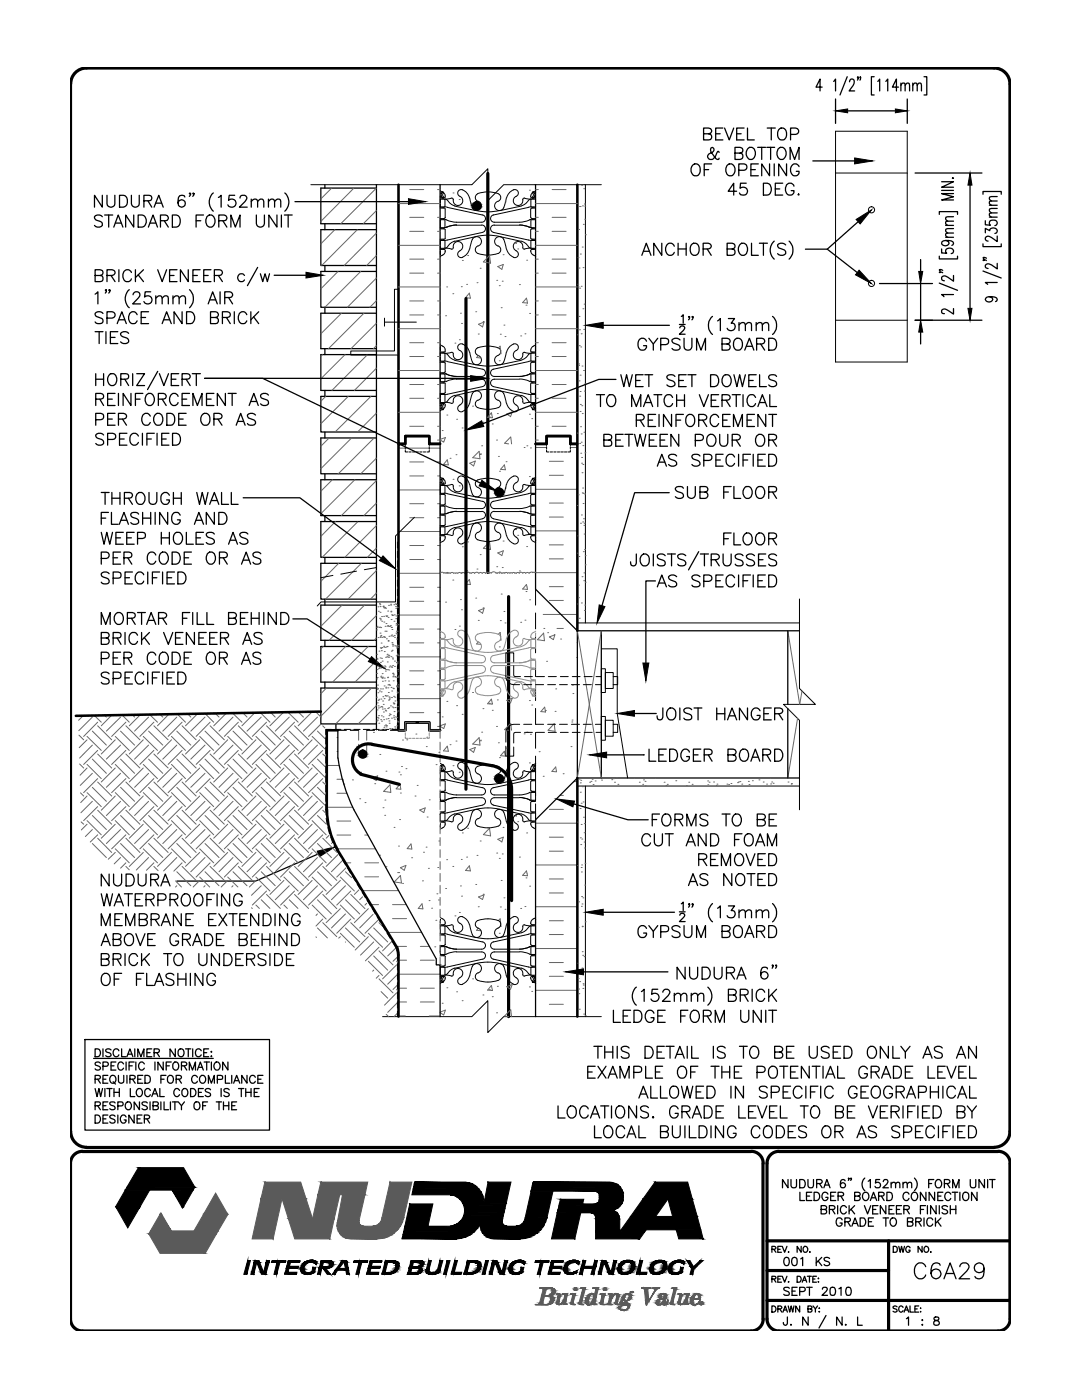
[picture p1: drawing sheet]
<svg xmlns="http://www.w3.org/2000/svg" width="216mm" height="279mm" viewBox="0 0 216 279" stroke-linecap="round" stroke-linejoin="round" font-family="sans-serif">
<!-- layer: TEXT -->
<g fill="none" stroke="#000" stroke-width=".25">
<path d="M164.1 17.4h-1.3l.8-1.6v2.3M166.3 16.2l.4-.4v2.3M166.7 19.8v4.8M169.1 15.3l-1.5 3.7M169.5 16.3l.1-.3a.53 .53 0 0 1 .7-.1 .53 .53 0 0 1 .1 .8l-1 1.4h1.1M171.3 15.4l-.1 .2-.1-.2 .1-.1 .1 .1-.2 .6M171.7 15.4v.2v-.3l-.1 .7M174.4 15.3h-.5v3.7h.5M175.1 16.2l.4-.4v2.3M176.8 16.2l.3-.4v2.3M179.3 17.4h-1.2l.8-1.6v2.3M179.8 17l.3-.4 .5 .1v1.4"/>
<path d="M179.8 16.6v1.5M180.6 17l.4-.4 .4 .1 .1 1.4M181 19.8v4.8M182.1 17l.4-.4 .4 .1 .1 1.4M182.1 16.6v1.5M183 17l.2-.3h.6l.1 1.4M184.4 15.3h.5v3.7h-.5M20.4 39v2.3l-1.5-2.3v2.3M21.4 39v1.7a.79 .79 0 0 0 .7 .7 .79 .79 0 0 0 .8-.7v-1.7M23.8 39h.8a1.26 1.26 0 0 1 .8 1.2 1.26 1.26 0 0 1-.8 1.1h-.8zM26.2 39v1.7a.79 .79 0 0 0 .8 .7 .79 .79 0 0 0 .8-.7v-1.7M36.9 39.3a.71 .71 0 0 0-.7-.3 .71 .71 0 0 0-.6 .4 1.79 1.79 0 0 0 .3 1.8 .72 .72 0 0 0 1-.3 .72 .72 0 0 0-.5-1 .72 .72 0 0 0-.9 .6"/>
<path d="M38 38.6h-.2l.1-.1 .1 .1-.2 .6M38.7 38.6h-.2l.1-.1 .1 .1-.2 .6M42.6 38.5a2.44 2.44 0 0 0 0 3.6M43.6 39.4l.5-.4v2.3M46.8 39h-1.1l-.1 1a.85 .85 0 0 1 1.3 0 .85 .85 0 0 1-.2 1.2 .85 .85 0 0 1-1.2-.3M47.9 39.5l.1-.3a.81 .81 0 0 1 1-.1 .52 .52 0 0 1 .1 .8l-1.3 1.4h1.5M50.1 39.7v1.6M53.6 39.7v1.6M56.8 38.5a2.44 2.44 0 0 1 0 3.6M138.1 33a.87 .87 0 0 1 1-.3 .87 .87 0 0 1 .6 .9 1.06 1.06 0 0 1-.2 1.1 1.06 1.06 0 0 1-1.1 .3 1.45 1.45 0 0 1-.3-2zM140.4 26.7l1.4-.1a.56 .56 0 0 0 0-.9l-1.4-.1v2.3l1.4-.1a.67 .67 0 0 0 0-1l-.4-.1M140.5 33.9h.9"/>
<path d="M142 32.7h-1.5v2.4M142.8 26.7h.9M143.5 30.4l-.3-.2-.4 .9a.96 .96 0 0 1-1.4 .6 .59 .59 0 0 1 0-.9l.8-.5a.51 .51 0 0 0 .3-.5 .51 .51 0 0 0-.4-.4l-.2 .1a.98 .98 0 0 0 .2 1.2l.8 1 .5 .1 .1-.2M144.2 25.6h-1.4v2.3h1.4M144.6 25.6l.9 2.3 .9-2.3M145 33a.89 .89 0 0 1 1.1-.3 .89 .89 0 0 1 .6 .9 1.08 1.08 0 0 1-.3 1.1 1.08 1.08 0 0 1-1.1 .3 1.51 1.51 0 0 1-.3-2zM146.7 30.6l1.3-.2a.56 .56 0 0 0 0-.9l-1.3-.1v2.4l1.3-.1a.65 .65 0 0 0 .2-.7 .65 .65 0 0 0-.5-.4M147 38.2h-1.7l1.1-1.6v2.3M147 26.7h.9M147.4 34h1.1a.64 .64 0 0 0 .6-.7 .64 .64 0 0 0-.6-.6h-1.1v2.4M148.5 25.6h-1.5v2.3h1.5M148.9 36.6h-1.1l-.1 1a.85 .85 0 0 1 1.3 0 .85 .85 0 0 1-.2 1.2 .85 .85 0 0 1-1.3-.3"/>
<path d="M149.2 25.6v2.3h1.3M149.4 29.5a.91 .91 0 0 1 1.3 .8 1.04 1.04 0 0 1-.2 1.2 1.04 1.04 0 0 1-1.1 .2 1.43 1.43 0 0 1 0-2.2zM149.8 33.9h.9M151.2 29.4h1.6M151.3 32.7h-1.5v2.4h1.5M152 29.4v2.4M152.3 36.6a1.29 1.29 0 0 1 1.5 .7 1.29 1.29 0 0 1-.4 1.5l-1.1 .1zM153 29.4h1.6M153.1 25.6h1.6M153.6 32.7v2.4l-1.6-2.4v2.4M153.8 29.4v2.4M153.9 25.6v2.3"/>
<path d="M154.5 32.7v2.4M154.7 37.7h.9M155.3 29.7a.89 .89 0 0 1 1-.3 .89 .89 0 0 1 .6 .9 1.16 1.16 0 0 1-1.2 1.5 1.47 1.47 0 0 1-.4-2.1zM155.4 25.9a.87 .87 0 0 1 1-.3 .87 .87 0 0 1 .5 .9 1.04 1.04 0 0 1-.2 1.1 1.04 1.04 0 0 1-1.1 .2 1.58 1.58 0 0 1-.2-1.9zM156.2 36.6h-1.5v2.3h1.5M156.9 32.7v2.4l-1.5-2.4v2.4M157.7 31.8v-2.4l.9 2.4 .8-2.4v2.4M157.7 26.8h1.1a.64 .64 0 0 0 .6-.6 .64 .64 0 0 0-.6-.6h-1.1v2.3M158.4 37.2a.87 .87 0 0 0-1-.6 .87 .87 0 0 0-.7 .9 1.04 1.04 0 0 0 .3 1.1 1.04 1.04 0 0 0 1.1 .2l.2-.2 .1-.6h-.5M159.2 38.8l.2-.1v.1zM159.4 33.3a.87 .87 0 0 0-1-.6 .87 .87 0 0 0-.7 .9 1.08 1.08 0 0 0 .3 1.1 1.08 1.08 0 0 0 1.1 .3l.3-.3v-.5h-.5M162.2 32.1h8.3"/>
<path d="M169.1 22.1h9.6M182.6 34.5h13.3M187.9 36.3h2.4l-2.4 1.1h2.4M187.9 38h2.4M190 35.5h.3zM190.3 38.6h-2.4l2.4 .7-2.4 .6h2.4M193.6 36.9v24.6M196.1 38.8v-.6h3.7v.6M199 39.2l-1.5 .1-.1 .4 .4 .4M19 55l1.3-.2a.56 .56 0 0 0 0-.8l-1.3-.2v2.4l1.3-.1a.71 .71 0 0 0 0-1l-.3-.1M19 58.7l.5-.5v2.4M20.4 43.3a.87 .87 0 0 0-.8-.4 .87 .87 0 0 0-.7 .6l.2 .3 .9 .4a.59 .59 0 0 1 .4 .8 1.02 1.02 0 0 1-1.5 0"/>
<path d="M20.9 42.9h1.6M21.2 57.9l-.1 .1-.1-.1h.2l-.2 .6M21.4 55h1a.64 .64 0 0 0 .6-.7l-.2-.3-.4-.2h-1v2.4M21.7 42.9v2.4M21.9 57.9l-.1 .1-.1-.1h.2v.3l-.2 .3M22.2 55l.8 1.2M22.7 45.3l.9-2.4 .9 2.4M23 44.5h1.2M23.7 53.8v2.4M25.8 57.8a2.39 2.39 0 0 0 0 3.6M26.2 54.4a.87 .87 0 0 0-1-.6 .87 .87 0 0 0-.7 .9 1.06 1.06 0 0 0 .2 1.2 1.06 1.06 0 0 0 1.2 .2l.3-.4M26.6 58.8l.2-.4 .7-.2a.62 .62 0 0 1 .3 1l-1.3 1.4h1.5"/>
<path d="M26.7 42.9v2.4l-1.6-2.4v2.4M27 53.8v2.4M27.6 42.9h.8a1.29 1.29 0 0 1 .8 1.2 1.29 1.29 0 0 1-.8 1.2h-.8zM27.6 54.8l1 1.4M28.6 53.8l-1.6 1.6M28.7 40.1l1.4-.1a.59 .59 0 0 0 0-.9l-1.4-.1v2.3M29.5 40.1l.8 1.2M29.6 45.3l.9-2.4 .9 2.4M29.9 44.5h1.2M30.1 58.2h-1.1l-.2 1.1a.85 .85 0 0 1 1.3 0 .85 .85 0 0 1-.2 1.3 .85 .85 0 0 1-1.2-.4M30.7 41.3l1-2.3 .9 2.3M31.1 59.5l.6-.5 .5 .2 .2 1.4"/>
<path d="M31.1 40.5h1.1M31.1 59v1.6M31.5 53.8l.9 2.4 .8-2.4M32 44.1h1a.59 .59 0 0 0 .6-.7l-.2-.4-.4-.1h-1v2.4M32.4 59.5l.5-.5 .6 .2 .1 1.4M32.8 44.1l.8 1.2M33.8 55h.9M34.4 42.9h.8a1.32 1.32 0 0 1 .8 1.2 1.32 1.32 0 0 1-.8 1.2h-.8zM34.5 59.5l.6-.5 .6 .2v1.4M34.5 59v1.6M35.3 53.8h-1.5v2.4h1.5M35.7 59.5l.6-.5 .6 .2 .1 1.4"/>
<path d="M37.6 53.8v2.4l-1.6-2.4v2.4M37.8 57.8a2.48 2.48 0 0 1 0 3.6M38.5 55h.9M39.1 44.1h1M39.9 53.8h-1.4v2.4h1.4M40.6 42.9h-1.5v2.4M40.7 55h.8M41.3 43.3a.89 .89 0 0 1 1-.4 .89 .89 0 0 1 .6 .9 1.04 1.04 0 0 1-.2 1.2 1.04 1.04 0 0 1-1.2 .2 1.51 1.51 0 0 1-.2-1.9zM41.9 59.8h1.1M42.1 53.8h-1.4v2.4h1.4M42.8 55h1a.65 .65 0 0 0 .6-.7l-.2-.3-.4-.2h-1v2.4M43.6 55l.8 1.2"/>
<path d="M43.7 44.1h1a.59 .59 0 0 0 .6-.7l-.2-.4-.4-.1h-1v2.4M43.9 58.2v2.4M44.5 44.1l.8 1.2M44.8 59.4h1.1a.59 .59 0 0 0 .5-.7l-.2-.3-.3-.2h-1.1v2.4M45.6 59.4l.8 1.2M46.1 45.3v-2.4l.9 2.4 .9-2.4v2.4M48.8 55a.75 .75 0 0 0-1.1-.1 .75 .75 0 0 0 0 1.1 .75 .75 0 0 0 1.1-.1M50.1 40.2l.6-.5 .6 .2 .1 1.4M51.2 42.9v1.7a.81 .81 0 0 0 .8 .7 .81 .81 0 0 0 .8-.7v-1.7M51.4 40.2l.6-.5 .5 .2 .1 1.4M51.4 53.4l-2 3.6M52 54.6l.4 1.6 .5-1.6 .5 1.6 .4-1.6"/>
<path d="M53.6 40.2l.5-.5 .6 .2 .1 1.4M54.7 54.9h6.4M54.8 40.2l.5-.5 .6 .2 .1 1.4M55.3 42.9v2.4l-1.6-2.4v2.4M56.1 42.9v2.4M56.7 42.9h1.6M57.5 42.9v2.4M58.9 40.2h22.6M128.1 51l.9-2.5 .9 2.5M128.4 50.2h1.2M132.1 48.5v2.5l-1.7-2.5v2.5M134.5 49.1a.89 .89 0 0 0-1-.6 .89 .89 0 0 0-.7 1 1.06 1.06 0 0 0 .3 1.1 1.06 1.06 0 0 0 1.1 .2l.3-.4"/>
<path d="M135.3 48.5v2.5M135.3 49.7h1.6M136.9 48.5v2.5M137.9 48.9a.87 .87 0 0 1 1-.3 .87 .87 0 0 1 .6 .9 1.03 1.03 0 0 1-.2 1.1 1.03 1.03 0 0 1-1.2 .2 1.58 1.58 0 0 1-.2-1.9zM140.3 49.7l1.4-.1a.51 .51 0 0 0 0-.9l-1.4-.2v2.5M141.1 49.7l.8 1.3M145.1 49.7l1.3-.1a.56 .56 0 0 0 0-.9l-1.3-.2v2.5l1.3-.2a.65 .65 0 0 0 .3-.7 .65 .65 0 0 0-.6-.4M147.6 48.9l.2-.2a.91 .91 0 0 1 1.4 .8 1.03 1.03 0 0 1-.3 1.1 1.03 1.03 0 0 1-1.1 .2 1.45 1.45 0 0 1-.2-1.9zM150 48.5v2.5h1.3M151.5 48.5h1.6M152.3 48.5v2.5M154.5 48.1a2.39 2.39 0 0 0 0 3.6"/>
<path d="M156.8 48.9a1.08 1.08 0 0 0-1.6 0 .61 .61 0 0 0 .4 .7l.7 .2a.65 .65 0 0 1 .5 .8 1.08 1.08 0 0 1-1.6 0M157.5 48.1a2.48 2.48 0 0 1 0 3.6M165.1 49.7l5.9 4.7M171.2 44.3l-6.1 5.4h-4.4M175.5 56.6h10.6M183.7 51.8v2.4M183.7 56.6v7.3M187.4 51.1v.6h3.7v-.6M187.4 42.8v-.6h3.7v.6M187.4 56.5l3.7 1.4M187.6 54.3v.1l-.2-.1 .7 .1M187.6 53.8v.2l-.2-.1 .2-.1 .5 .2"/>
<path d="M187.9 49.7v.8h1a.52 .52 0 0 1-.2-.5 .52 .52 0 0 1 .3-.4 .73 .73 0 0 1 .9 0 .73 .73 0 0 1 .2 .9l-.3 .1M188.7 48a.64 .64 0 0 1 .7 .6 .79 .79 0 0 1-.8 .5 .79 .79 0 0 1-.7-.6 1 1 0 0 1 1.3-.5l.9 .2 .2 .4-.4 .4M188.7 47.4h1.6M188.7 45h1.6M190.3 58.8h-2.4l.5 .4M190.3 55v1.1l-1.2-.8a.68 .68 0 0 0-.7-.2 .68 .68 0 0 0-.5 .6l.2 .3h.3M190.3 46.5l-1.5 .1-.1 .4 .4 .4M190.3 45.6l-1.5 .1-.1 .4 .4 .4M190.3 44.1l-1.5 .1-.1 .4 .4 .4M190.3 43.3h-1.5l-.1 .4 .4 .4M196.1 48.7v.5h3.7v-.5M196.1 54.1l3.7 1.4"/>
<path d="M196.3 51.8l.1 .1-.1 .1-.2-.1 .2-.1 .5 .2M196.3 51.4l.1 .1h-.1h-.2l.2-.1 .5 .1M196.6 46.5v-.9l.9 .4a.75 .75 0 0 1 .8-.5 .75 .75 0 0 1 .7 .7l-.1 .3-.4 .1M196.6 44.1v.8h1a.57 .57 0 0 1 .2-.9l.3-.1a.62 .62 0 0 1 .8 .2 .62 .62 0 0 1-.1 .8l-.3 .1M197.4 59.2a.64 .64 0 0 1 .7 .6 .79 .79 0 0 1-.8 .5 .79 .79 0 0 1-.7-.6 1 1 0 0 1 1.4-.5l.9 .3 .1 .3-.4 .4M197.4 43.3h1.6M197.4 41h1.6M199 56.4h-2.4l.5 .4M199 52.6v1.1l-1.2-.8-.5-.3-.5 .1-.2 .2 .1 .6 .5 .1M199 47.1v1.1l-1.2-.8a.68 .68 0 0 0-.7-.3 .68 .68 0 0 0-.5 .7l.2 .2 .4 .1M199 42.5l-1.5 .1-.1 .4 .4 .3M199 41.6l-1.5 .1-.1 .4 .4 .4"/>
<path d="M199 40.1l-1.5 .1-.1 .4 .4 .4M19 66.2h1.5M19.1 79.7l1.4-.2a.56 .56 0 0 0 0-.9l-1.4-.1v2.4M19.1 74.6v2.3M19.1 75.7h1.6M19.8 66.2v2.4M19.9 79.7l.8 1.2M20.5 62.6a.87 .87 0 0 0-.8-.4 .87 .87 0 0 0-.7 .6l.2 .3 1.1 .5a.59 .59 0 0 1 0 .9 1.13 1.13 0 0 1-1.3-.3M20.7 74.6v2.3M21.1 66.2v2.4M21.4 63.5h1a.64 .64 0 0 0 .6-.6 .64 .64 0 0 0-.6-.7h-1v2.4M21.5 79.7h.9"/>
<path d="M21.9 74.7a1.09 1.09 0 0 1 1.3 .3 1.09 1.09 0 0 1 0 1.4 .87 .87 0 0 1-1 .6 .87 .87 0 0 1-.7-1 1.53 1.53 0 0 1 .4-1.3zM22 67.3h1M23 78.5h-1.5v2.4h1.5M23.4 64.6l.9-2.4 .9 2.4M23.5 66.2h-1.5v2.4h1.5M23.6 78.5v2.4M23.7 63.8h1.2M24.1 75.7l1.4-.1a.59 .59 0 0 0 0-.9l-1.4-.1v2.3M24.9 75.7l.8 1.2M25.7 66.5a.92 .92 0 0 0-1.6 .2 1.24 1.24 0 0 0 1.1 .7 .61 .61 0 0 1 .3 1 1.13 1.13 0 0 1-1.4-.2M26.1 78.5v2.4l-1.5-2.4v2.4M26.5 74.6v2.3"/>
<path d="M27 79.7h1M27.3 74.6h1.5l-1.5 2.3h1.5M27.4 62.8a.87 .87 0 0 0-1-.6 .87 .87 0 0 0-.7 .9 1.04 1.04 0 0 0 .2 1.2 1.04 1.04 0 0 0 1.1 .2l.4-.5M28.2 63.4h.9M28.5 78.5h-1.5v2.4M29.2 78.9a.89 .89 0 0 1 1-.4 .89 .89 0 0 1 .6 .9 1.04 1.04 0 0 1-.2 1.2 1.04 1.04 0 0 1-1.2 .2 1.51 1.51 0 0 1-.2-1.9zM29.6 62.2h-1.4v2.4h1.4M31.5 74.1l-2.1 3.7M31.6 79.7l1.3-.2a.56 .56 0 0 0 0-.9l-1.3-.1v2.4M31.8 74.6l.9 2.3 .9-2.3M32.4 64.6l.8-2.4 1 2.4M32.4 79.7l.8 1.2"/>
<path d="M32.7 63.8h1.1M34.2 75.7h.9M35.5 79.1a.87 .87 0 0 0-1-.6 .87 .87 0 0 0-.7 .9 1.04 1.04 0 0 0 .3 1.2 1.04 1.04 0 0 0 1.1 .2l.3-.5M35.7 74.6h-1.5v2.3h1.5M36.3 75.7l1.4-.1a.54 .54 0 0 0 0-.9l-1.4-.1v2.3M36.3 62.2v2.4l-1.6-2.4v2.4M36.3 79.7h1M37.1 75.7l.8 1.2M37.2 62.2h.8a1.26 1.26 0 0 1 .9 1.2 1.26 1.26 0 0 1-.9 1.2h-.8zM37.8 78.5h-1.5v2.4h1.5M38.4 74.6h1.6M39.2 74.6v2.3"/>
<path d="M41.2 79.7h.9M41.5 60.6l.9-2.4 1 2.4M42 63.4l1.4-.2a.56 .56 0 0 0 0-.9l-1.4-.1v2.4h1a.61 .61 0 0 0 .6-.6 .61 .61 0 0 0-.6-.6M42.7 78.5h-1.5v2.4h1.5M44.4 63.4l1.3-.2a.56 .56 0 0 0 0-.9l-1.3-.1v2.4M45 78.5v2.4l-1.6-2.4v2.4M45.2 63.4l.7 1.2M45.5 78.5h1.6M46.3 78.5v2.4M46.8 62.2v2.4M49.2 62.8a.87 .87 0 0 0-1-.6 .87 .87 0 0 0-.6 .9 1.04 1.04 0 0 0 .2 1.2 1.04 1.04 0 0 0 1.1 .2l.3-.5M50.1 62.2v2.4"/>
<path d="M50.6 63.2l1 1.4M51.6 62.2l-1.5 1.6M53.6 78.9a.87 .87 0 0 0-.9-.4 .87 .87 0 0 0-.7 .6l.2 .3 .9 .4a.59 .59 0 0 1 .5 .8 1.02 1.02 0 0 1-1.6 0M93.9 75.5h-53.1h11.6l43.5 20.9M119 78.8h1.6M119.8 78.8v2.3M120.4 64.9h13.2M121.5 78.9a1.09 1.09 0 0 1 1.3 .3 1.09 1.09 0 0 1-.1 1.3 .87 .87 0 0 1-1 .6 .87 .87 0 0 1-.7-.9 1.53 1.53 0 0 1 .5-1.3zM122.9 75.7h-3.4l-23.2 8.9M123.9 74.8l.6 2.4 .5-2.4 .6 2.4 .6-2.4M126.8 75.9h.9M128.3 74.8h-1.5v2.4h1.5"/>
<path d="M128.7 74.8h1.5M129 68.1a.87 .87 0 0 0-1-.6 .87 .87 0 0 0-.7 .9 1.04 1.04 0 0 0 .2 1.2 1.04 1.04 0 0 0 1.2 .2l.3-.5v-.3h-.6M129.5 67.5l.9 1.2v1.2M129.5 74.8v2.4M130.5 78.8h1.6M131.2 67.5l-.8 1.2M131.2 78.8v2.3M131.8 68.8l1.4-.1a.65 .65 0 0 0 .2-.7 .65 .65 0 0 0-.5-.5h-1.1v2.4M134.2 79.3a.87 .87 0 0 0-1-.5 .87 .87 0 0 0-.7 .9 1.03 1.03 0 0 0 .2 1.1 1.03 1.03 0 0 0 1.2 .2l.3-.5M134.7 75.1a.92 .92 0 0 0-1.6 .2 1.24 1.24 0 0 0 1.1 .7 .58 .58 0 0 1 .2 1 1.08 1.08 0 0 1-1.3-.2M135 78.8v2.3M135 79.9h1.6"/>
<path d="M135.4 75.9h1M135.6 64.8h1.1M135.7 65.4a.51 .51 0 0 1 .4-.4 .51 .51 0 0 1 .5 .3l-.2 .6-.8 .8h1.1M135.7 67.8a1.08 1.08 0 0 0-1.6 0 .61 .61 0 0 0 .4 .7l.7 .3a.63 .63 0 0 1 .5 .7 1.08 1.08 0 0 1-1.6 0M135.9 63.1l.4-.3v1.7M136.5 67.5v1.7a.79 .79 0 0 0 .8 .7 .79 .79 0 0 0 .8-.7v-1.7M136.6 78.8v2.3M136.9 74.8h-1.5v2.4h1.5M137.3 74.8h1.6M137.6 63.2l-.1 .2-.1-.2h.2l-.2 .6M138.1 74.8v2.4M138.3 63.2l-.1 .2-.1-.2h.2l-.2 .6"/>
<path d="M139 69.9v-2.4l.9 2.4 .9-2.4v2.4M139.5 78.8l.9 2.3 1-2.3M141.8 74.8h.8a1.26 1.26 0 0 1 .8 1.2 1.26 1.26 0 0 1-.8 1.2h-.8zM141.9 79.9h.9M142.2 63.1a2.39 2.39 0 0 0 0 3.6M143.2 64l.5-.4v2.4M143.4 78.8h-1.5v2.3h1.5M144.1 68.7l1.3-.2a.51 .51 0 0 0 0-.9l-1.3-.1v2.4h1a.6 .6 0 0 0 .6-.4 .6 .6 0 0 0-.3-.7l-.3-.1M144.1 79.9l1.3-.1a.54 .54 0 0 0 0-.9l-1.3-.1v2.3M144.3 75.1a.89 .89 0 0 1 1-.3 .89 .89 0 0 1 .6 .9 1.09 1.09 0 0 1-1.1 1.5 1.4 1.4 0 0 1-.5-2.1zM144.9 79.9l.8 1.2M145.3 63.6h1.3l-.7 .9a.79 .79 0 0 1 .7 1.1 .79 .79 0 0 1-1.3 .3l-.2-.4"/>
<path d="M146.1 78.8h1.6M146.4 74.8l.6 2.4 .6-2.4 .5 2.4 .6-2.4M146.8 67.6a.89 .89 0 0 1 1.3 .8 1.04 1.04 0 0 1-.2 1.2 1.04 1.04 0 0 1-1.1 .2 1.52 1.52 0 0 1 0-2.2zM146.9 78.8v2.3M147.5 64.8l.6-.4 .5 .1 .1 1.5M147.5 64.4v1.6M148.3 78.8v2.3M148.6 69.9l.9-2.4 .9 2.4M148.7 64.8l.6-.4 .6 .1 .1 1.5M148.9 69.1h1.2M149.4 75.9h.9M150.8 79.3a.87 .87 0 0 0-1-.5 .87 .87 0 0 0-.7 .9 1.03 1.03 0 0 0 .2 1.1 1.03 1.03 0 0 0 1.1 .2l.4-.5"/>
<path d="M150.9 64.8l.5-.4 .6 .1 .1 1.5M150.9 74.8h-1.5v2.4h1.5M150.9 64.4v1.6M151 68.7l1.4-.2a.56 .56 0 0 0 0-.9l-1.4-.1v2.4M151.6 74.8v2.4h1.3M151.8 68.7l.8 1.2M152.1 64.8l.6-.4 .6 .1 .1 1.5M153.4 67.5h.7a1.36 1.36 0 0 1 .4 2.3l-1.1 .1zM153.6 78.8v2.3h1.4M154.1 63.1a2.39 2.39 0 0 1 0 3.6M155 75.1a.88 .88 0 0 0-.9-.4 .88 .88 0 0 0-.7 .6l.1 .3 .3 .2 .7 .2a.58 .58 0 0 1 .2 1 1.05 1.05 0 0 1-1.3-.2M182.6 63.9h13.3"/>
<path d="M183.7 66.3v2.4M190.3 61.6v1.1l-1.2-.8a.68 .68 0 0 0-.7-.2 .68 .68 0 0 0-.5 .6l.2 .3h.3M19.1 83.8l1.4-.2a.65 .65 0 0 0 .2-.6 .65 .65 0 0 0-.6-.5h-1v2.4M20.2 98.3h1.6M20.7 86.8a.88 .88 0 0 0-.9-.4 .88 .88 0 0 0-.7 .6l.2 .4 .9 .3a.58 .58 0 0 1 .3 1 1.05 1.05 0 0 1-1.4-.2M21 98.3v2.4M21.5 87.7h1a.6 .6 0 0 0 .6-.4 .6 .6 0 0 0-.3-.7l-1.3-.1v2.3M21.5 83.6h.9M22.3 98.3v2.4M22.3 99.4h1.6M23 82.5h-1.5v2.4h1.5M23.6 83.6l1.4-.1a.51 .51 0 0 0 0-.9l-1.4-.1v2.4"/>
<path d="M23.8 87.6h1M23.9 98.3v2.4M24.4 83.6l.8 1.3M24.8 99.4l1.4-.1a.56 .56 0 0 0 0-.9l-1.4-.1v2.4M25.3 86.5h-1.5v2.3h1.5M25.6 99.4l.8 1.3M27.3 98.6a.89 .89 0 0 1 1-.3 .89 .89 0 0 1 .6 .9 1.08 1.08 0 0 1-.2 1.1 1.08 1.08 0 0 1-1.1 .3 1.51 1.51 0 0 1-.3-2zM27.6 87a.87 .87 0 0 0-1-.5 .87 .87 0 0 0-.7 .9 1.08 1.08 0 0 0 1.1 1.4l.6-.5M28.4 86.5v2.3M29.3 87.6h.9M29.7 98.3v1.7a.79 .79 0 0 0 .8 .7 .79 .79 0 0 0 .8-.7v-1.7M30 83a.88 .88 0 0 0-1-.5 .88 .88 0 0 0-.7 .9 1.04 1.04 0 0 0 .2 1.1 1.04 1.04 0 0 0 1.1 .3l.4-.5"/>
<path d="M30.8 86.5h-1.5v2.3M30.9 82.8l.2-.2a1.01 1.01 0 0 1 1.2 .2 1.01 1.01 0 0 1 .2 1.2 .91 .91 0 0 1-.9 .9 .91 .91 0 0 1-.9-.9v-.6zM31.3 86.5v2.3M32.3 87.6h.9M33.3 82.5h.8a1.29 1.29 0 0 1 .8 1.2 1.29 1.29 0 0 1-.8 1.2h-.8zM33.7 86.5h-1.4v2.3h1.4M33.8 98.8a.87 .87 0 0 0-1-.5 .87 .87 0 0 0-.7 .9 1.06 1.06 0 0 0 .2 1.1 1.06 1.06 0 0 0 1.2 .3l.3-.5v-.3h-.6M34.4 86.5a1.28 1.28 0 0 1 1.5 .5 1.28 1.28 0 0 1-.1 1.5l-.6 .3h-.8zM34.6 99.4h1.6M34.6 98.3v2.4M35.7 83.6h.8M36.2 98.3v2.4"/>
<path d="M37.1 82.5h-1.4v2.4h1.4M38.5 80.9v-2.4l.9 2.4 .9-2.4v2.4M39.3 98.3l.5 2.4 .6-2.4 .6 2.4 .5-2.4M40.3 82.8a.87 .87 0 0 1 1-.3 .87 .87 0 0 1 .6 .9 1.04 1.04 0 0 1-.3 1.1 1.04 1.04 0 0 1-1.1 .3 1.45 1.45 0 0 1-.2-2zM42.2 99.9h1.1M42.7 83.6l1.3-.1a.51 .51 0 0 0 0-.9l-1.3-.1v2.4M43.5 83.6l.8 1.3M44.2 98.3v2.4h1.4M46.2 98.3v2.4h1.3M47.1 84.9l.9-2.4 .9 2.4M47.5 84.1h1.1M48.5 99.3h11.3l16.3 12.1"/>
<path d="M49.7 80.9l.9-2.4 .9 2.4M50.1 80.1h1.1M51 82.8a.92 .92 0 0 0-1.6 .2l.2 .4 .9 .4a.63 .63 0 0 1 .5 .7 1.08 1.08 0 0 1-1.6 0M120.5 87.8l1.3-.1a.56 .56 0 0 0 0-.9l-1.3-.1v2.4l1.3-.1a.65 .65 0 0 0 .3-.7 .65 .65 0 0 0-.6-.5M122.9 87.8h.9M124.3 86.7h-1.4v2.4h1.4M124.7 86.7h1.6M125.5 86.7v2.4M126 81.1v-2.3l1 2.3 .9-2.3v2.3M126.6 86.7l.6 2.4 .5-2.4 .6 2.4 .6-2.4M127 83.8l1.3-.1a.56 .56 0 0 0 0-.9l-1.3-.1v2.4M127.7 83.8l.8 1.3"/>
<path d="M128.4 81.1l.9-2.3 .9 2.3M128.7 80.3h1.2M129.3 83.8h.9M129.6 87.8h.9M130.8 82.7h-1.5v2.4h1.5M131 86.7h-1.4v2.4h1.4M131.2 93l.9-2.3 .9 2.3M131.5 82.7v2.4M131.5 92.2h1.1M131.7 87.8h.9M133.2 86.7h-1.5v2.4h1.5M133.5 98.3h-6.9l-6.5 22.6"/>
<path d="M134 82.7v2.4l-1.6-2.4v2.4M134.9 83.8h.9M135 91a.92 .92 0 0 0-1.6 .2 1.24 1.24 0 0 0 1.1 .7 .58 .58 0 0 1 .3 1 1.08 1.08 0 0 1-1.4-.2M135.4 86.7v2.4l-1.5-2.4v2.4M136.4 97.4a.92 .92 0 0 0-1.6 .2 1.24 1.24 0 0 0 1.1 .7 .58 .58 0 0 1 .4 .5 .58 .58 0 0 1-.1 .5 1.13 1.13 0 0 1-1.4-.2M136.4 82.7h-1.5v2.4M137 83a.87 .87 0 0 1 1.1-.3 .87 .87 0 0 1 .5 .9 1.04 1.04 0 0 1-.2 1.2 1.04 1.04 0 0 1-1.1 .2 1.58 1.58 0 0 1-.3-2zM137.2 97.1v1.7a.79 .79 0 0 0 .8 .7 .79 .79 0 0 0 .7-.7v-1.7M138.7 87.9h1.1a.6 .6 0 0 0 .5-.4 .6 .6 0 0 0-.2-.7l-1.4-.1v2.4M139.4 83.8l1.4-.1a.51 .51 0 0 0 0-.9l-1.4-.1v2.4M139.7 98.2h1a.59 .59 0 0 0 .5-.7l-.2-.3-1.3-.1v2.4h1a.64 .64 0 0 0 .6-.7 .64 .64 0 0 0-.6-.6M139.7 91a.91 .91 0 0 0-1.6 .2l.4 .5a1.24 1.24 0 0 1 1.2 .7v.3a1.08 1.08 0 0 1-1.6 0"/>
<path d="M140.2 83.8l.8 1.3M140.4 91.9l1.4-.1 .2-.3v-.4l-.2-.4h-1.4v2.3M141.2 87a.89 .89 0 0 1 1-.3 .89 .89 0 0 1 .6 .9 1.09 1.09 0 0 1-.2 1.1 1.09 1.09 0 0 1-1.2 .3 1.58 1.58 0 0 1-.2-2zM142.8 91.8h.9M143.4 83.3a.87 .87 0 0 0-1-.6 .87 .87 0 0 0-.7 .9 1.04 1.04 0 0 0 .2 1.2 1.04 1.04 0 0 0 1.2 .2l.3-.5M143.6 86.7v1.7a.81 .81 0 0 0 .8 .7 .81 .81 0 0 0 .8-.7v-1.7M144.2 83.8h.9M144.3 90.7h-1.5v2.3h1.5M144.4 98.2h.9M145.7 82.7h-1.5v2.4h1.5M145.9 97.1h-1.5v2.4M146.1 87.8h1a.64 .64 0 0 0 .6-.6l-.1-.3-.5-.2h-1v2.4"/>
<path d="M146.4 85.1v-2.4l.8 2.4 .9-2.4v2.4M146.4 97.1v2.4h1.4M146.6 91.2a.87 .87 0 0 0-1-.5 .87 .87 0 0 0-.7 .9 1.09 1.09 0 0 0 1.1 1.4l.6-.5M146.9 87.8l.8 1.3M147.4 90.7v2.3M148.3 91.8h.9M148.7 97.2a1.09 1.09 0 0 1 1.3 .4 1.09 1.09 0 0 1 0 1.3 .87 .87 0 0 1-1 .6 .87 .87 0 0 1-.7-1 1.53 1.53 0 0 1 .4-1.3zM149.1 83.8h.9M149.7 90.7h-1.4v2.3M150.3 90.7v2.3M150.6 82.7h-1.5v2.4h1.5M151 97.4a.89 .89 0 0 1 1-.3 .89 .89 0 0 1 .6 .9 1.03 1.03 0 0 1-.2 1.1 1.03 1.03 0 0 1-1.2 .2 1.47 1.47 0 0 1-.2-1.9z"/>
<path d="M151 87a.89 .89 0 0 1 1-.3 .89 .89 0 0 1 .6 .9 1.06 1.06 0 0 1-.2 1.1 1.06 1.06 0 0 1-1.2 .3 1.51 1.51 0 0 1-.2-2zM151.2 81.1l.9-2.3 .9 2.3M151.2 91.8h.9M151.6 80.3h1.1M152.7 90.7h-1.5v2.3h1.5M152.8 82.7v2.4l-1.6-2.4v2.4M153.4 98.2l1.3-.1a.59 .59 0 0 0 0-.9l-1.3-.1v2.4M153.4 87.8l1.3-.1a.56 .56 0 0 0 0-.9l-1.3-.1v2.4M153.4 90.7h.7a1.25 1.25 0 0 1 .6 2l-.6 .3h-.7zM153.4 82.7h1.6M154.1 98.2l.9 1.3M154.1 82.7v2.4"/>
<path d="M154.1 87.8l.9 1.3M20.2 106.2l.6 2.4 .5-2.4 .6 2.4 .6-2.4M20.2 111.4h1a.64 .64 0 0 0 .6-.6 .64 .64 0 0 0-.6-.6h-1v2.4M20.2 103.4h.9M21.6 102.3h-1.4v2.3M21.8 114.5a.88 .88 0 0 0-.9-.4 .88 .88 0 0 0-.7 .6l.2 .3 .9 .4a.58 .58 0 0 1 .5 .6 .58 .58 0 0 1-.6 .5l-.8-.1-.2-.2M22.2 102.3v2.3h1.4M22.6 115.4l1.3-.1a.65 .65 0 0 0 .2-.7 .65 .65 0 0 0-.5-.4h-1v2.3M22.6 111.3h.9M23.1 107.3h1M23.8 104.6l.9-2.3 .9 2.3M24.1 110.2h-1.5v2.4h1.5"/>
<path d="M24.1 103.8h1.2M24.6 106.2h-1.5v2.4h1.5M24.7 111.3l1.4-.1a.56 .56 0 0 0 0-.9l-1.4-.1v2.4M24.9 115.3h.9M25.3 107.3h.9M25.5 111.3l.8 1.3M26.4 114.2h-1.5v2.3h1.5M26.8 106.2h-1.5v2.4h1.5M27.4 107.5l1.4-.2a.61 .61 0 0 0 .2-.6 .61 .61 0 0 0-.5-.5h-1.1v2.4M27.7 102.6a.88 .88 0 0 0-.9-.4 .88 .88 0 0 0-.7 .6l.2 .4 .9 .3a.58 .58 0 0 1 .2 1 1.05 1.05 0 0 1-1.3-.2M28.5 103.4h1.6M28.5 102.3v2.3"/>
<path d="M28.7 114.7a.87 .87 0 0 0-1-.5 .87 .87 0 0 0-.7 .8 1.08 1.08 0 0 0 .2 1.2 1.08 1.08 0 0 0 1.1 .2l.4-.4M29.5 114.2v2.3M30.1 102.3v2.3M30.4 115.3h.9M31 102.3v2.3M31.1 110.8a.87 .87 0 0 0-1-.6 .87 .87 0 0 0-.7 .9 1.04 1.04 0 0 0 .2 1.1 1.04 1.04 0 0 0 1.1 .3l.4-.5M31.8 114.2h-1.4v2.3M32 110.5a.89 .89 0 0 1 1-.3 .89 .89 0 0 1 .6 .9 1.16 1.16 0 0 1-1.2 1.5 1.39 1.39 0 0 1-.4-2.1zM32.2 107.3h1.6M32.2 106.2v2.4M32.4 114.2v2.3M33.3 115.3h1"/>
<path d="M33.5 102.3v2.3l-1.7-2.3v2.3M33.8 106.2v2.4M34.3 110.2h.9a1.29 1.29 0 0 1 .8 1.2 1.29 1.29 0 0 1-.8 1.2h-.9zM34.8 114.2h-1.5v2.3h1.5M35 106.3a1.16 1.16 0 0 1 1.4 .5 1.16 1.16 0 0 1-.2 1.5l-.2 .2a.89 .89 0 0 1-1.4-.8 1.39 1.39 0 0 1 .4-1.4zM35.5 114.2h.8a1.26 1.26 0 0 1 .8 1.1 1.26 1.26 0 0 1-.8 1.2h-.8zM36 102.8a.87 .87 0 0 0-1-.5 .87 .87 0 0 0-.7 .9 1.09 1.09 0 0 0 1.1 1.4 .84 .84 0 0 0 .6-.9h-.6M36.8 111.3h.8M37.2 106.2v2.4h1.4M38.2 110.2h-1.4v2.4h1.4M38.8 104.6l.9-2.3 .9 2.3M39.1 103.8h1.2"/>
<path d="M39.1 107.3h.9M40.6 106.2h-1.5v2.4h1.5M41.4 110.5a.89 .89 0 0 1 1-.3 .89 .89 0 0 1 .6 .9 1.04 1.04 0 0 1-.3 1.1 1.04 1.04 0 0 1-1.1 .3 1.51 1.51 0 0 1-.2-2zM41.8 100.7l1-2.4 .9 2.4M42.8 102.3v2.3l-1.6-2.3v2.3M42.8 106.6a1.08 1.08 0 0 0-1.6 0l.2 .5 .2 .2a1.24 1.24 0 0 1 1.2 .6 .83 .83 0 0 1-.6 .8 .83 .83 0 0 1-.8-.2l-.2-.2M43.7 102.3h.8a1.26 1.26 0 0 1 .8 1.1 1.26 1.26 0 0 1-.8 1.2h-.8zM43.8 111.3l1.3-.1a.56 .56 0 0 0 0-.9l-1.3-.1v2.4M44.5 111.3l.9 1.3M45.6 108.6l.9-2.4 .9 2.4M45.9 107.8h1.1M48.2 112.6l.9-2.4 .9 2.4"/>
<path d="M48.5 111.8h1.2M49.5 106.6a.92 .92 0 0 0-1.6 .2 1.24 1.24 0 0 0 1.1 .7 .56 .56 0 0 1 .4 .4 .56 .56 0 0 1-.2 .6 1.08 1.08 0 0 1-1.3-.2M52 110.5a.87 .87 0 0 0-.8-.4 .87 .87 0 0 0-.7 .7l.2 .3 1.1 .4a.59 .59 0 0 1 0 1 1 1 0 0 1-1.3-.3M127 110.6v1.8l-.2 .3a.59 .59 0 0 1-.9 0l-.1-.6M128 110.9l.2-.2a.91 .91 0 0 1 1.4 .7 1.06 1.06 0 0 1-.3 1.2 1.06 1.06 0 0 1-1.1 .2 1.45 1.45 0 0 1-.2-1.9zM130.4 110.6v2.3M130.8 115.9h-1.9v16.4M131.2 117.1l.9-2.3 .9 2.3M131.5 116.4h1.1M132.7 110.9a.88 .88 0 0 0-.8-.4 .88 .88 0 0 0-.7 .6l.2 .3 .9 .4a.58 .58 0 0 1 .4 .6 .58 .58 0 0 1-.5 .5l-.8-.1-.2-.2M133.2 110.6h1.6M134 110.6v2.3"/>
<path d="M135 115.1a.92 .92 0 0 0-1.6 .2 1.57 1.57 0 0 0 1.4 .8l.2 .3v.4a1.08 1.08 0 0 1-1.6 0M136.8 110.9a.92 .92 0 0 0-1.6 .2l.5 .5a1.24 1.24 0 0 1 1.1 .7v.3a1.08 1.08 0 0 1-1.6 0M139.4 110.1l-2 3.6M139.7 115.1a.91 .91 0 0 0-1.6 .2l.2 .3 .9 .4a.63 .63 0 0 1 .5 .8 1.08 1.08 0 0 1-1.6 0M139.8 110.6h1.6M140.4 116h1a.64 .64 0 0 0 .7-.6 .64 .64 0 0 0-.7-.6h-1v2.3M140.6 110.6v2.3M141.9 111.7h1a.64 .64 0 0 0 .6-.7l-.1-.2-.5-.2h-1v2.3M142.7 111.7l.8 1.2M142.8 115.9h.9M144.3 110.6v1.7a.81 .81 0 0 0 .8 .6 .81 .81 0 0 0 .8-.6v-1.7M144.3 114.8h-1.5v2.3h1.5"/>
<path d="M144.4 107.5h.9M145.9 106.4h-1.5v2.3M146.4 106.4v2.3h1.4M146.6 115.3a.87 .87 0 0 0-1-.6 .87 .87 0 0 0-.7 .9 1.06 1.06 0 0 0 .2 1.2 1.06 1.06 0 0 0 1.1 .2l.4-.4M147.4 114.8v2.3M148.3 110.9a.88 .88 0 0 0-.9-.4 .88 .88 0 0 0-.7 .6l.2 .3 .9 .4a.58 .58 0 0 1 .5 .6 .58 .58 0 0 1-.6 .5l-.8-.1-.2-.2M148.3 115.9h.9M148.5 106.7l.2-.2a.91 .91 0 0 1 1.4 .8 1.09 1.09 0 0 1-1.2 1.4l-.2-.1a1.38 1.38 0 0 1-.2-1.9zM149.7 114.8h-1.4v2.3M150.3 114.8v2.3M150.6 110.9a.92 .92 0 0 0-1.7 .2 1.24 1.24 0 0 0 1.2 .7 .61 .61 0 0 1 .2 1 1.17 1.17 0 0 1-1.4-.2M151 106.7a.89 .89 0 0 1 1-.3 .89 .89 0 0 1 .6 .9 1.09 1.09 0 0 1-1.2 1.4 1.4 1.4 0 0 1-.4-2z"/>
<path d="M151.2 115.9h.9M151.4 111.7h.8M152.7 114.8h-1.5v2.3h1.5M152.8 110.6h-1.4v2.3h1.4M153.4 107.5l1.3-.1a.56 .56 0 0 0 0-.9l-1.3-.1v2.3M153.4 114.8h.7a1.35 1.35 0 0 1 .4 2.2l-1.1 .1zM154.1 107.5l.9 1.2M155 110.9a.88 .88 0 0 0-.9-.4 .88 .88 0 0 0-.7 .6l.1 .3 .3 .2 .7 .2a.58 .58 0 0 1 .5 .6 .58 .58 0 0 1-.6 .5l-.8-.1-.2-.2M20.2 124.6v-2.4l.9 2.4 .9-2.4v2.4M20.2 127.3h1a.59 .59 0 0 0 .6-.7l-.2-.3-1.4-.1v2.4h1a.64 .64 0 0 0 .6-.6 .64 .64 0 0 0-.6-.7M20.2 131.4h1a.64 .64 0 0 0 .6-.6 .64 .64 0 0 0-.6-.6h-1v2.4M21.8 134.5a.88 .88 0 0 0-.9-.4 .88 .88 0 0 0-.7 .6l.2 .4 .9 .3a.58 .58 0 0 1 .5 .4 .58 .58 0 0 1-.2 .6 1.13 1.13 0 0 1-1.4-.2"/>
<path d="M22.6 127.3l1.3-.1a.59 .59 0 0 0 0-.9l-1.3-.1v2.4M22.6 135.4l1.3-.1a.65 .65 0 0 0 .2-.7 .65 .65 0 0 0-.5-.5h-1v2.4M22.6 131.3h.9M23 122.6l.3-.2a.91 .91 0 0 1 1.3 .7 1.09 1.09 0 0 1-1.1 1.5l-.2-.1a1.38 1.38 0 0 1-.3-1.9zM23.4 127.3l.7 1.3M24.1 130.2h-1.5v2.4h1.5M24.7 131.3l1.4-.1a.56 .56 0 0 0 0-.9l-1.4-.1v2.4M24.9 126.2v2.4M24.9 135.3h.9M25.4 123.4l1.4-.1a.56 .56 0 0 0 0-.9l-1.4-.2v2.4M25.5 131.3l.8 1.3M26.2 123.4l.8 1.2"/>
<path d="M26.4 134.1h-1.5v2.4h1.5M27.4 126.8a.87 .87 0 0 0-.9-.6 .87 .87 0 0 0-.7 .9 1.03 1.03 0 0 0 .2 1.2 1.03 1.03 0 0 0 1.1 .2l.3-.5M27.4 122.2h1.6M28.3 122.2v2.4M28.3 126.2v2.4M28.7 134.7a.88 .88 0 0 0-1-.6 .88 .88 0 0 0-.7 1 1.07 1.07 0 0 0 .2 1.1 1.07 1.07 0 0 0 1.1 .2l.4-.4M28.8 127.2l1 1.4M29.3 124.6l.9-2.4 .9 2.4M29.5 134.1v2.4M29.6 123.8h1.1M29.8 126.2l-1.5 1.6M30.4 135.3h.9"/>
<path d="M31.1 130.8a.87 .87 0 0 0-1-.6 .87 .87 0 0 0-.7 .9 1.03 1.03 0 0 0 .2 1.1 1.03 1.03 0 0 0 1.1 .2l.4-.4M31.6 123.4h1.1a.64 .64 0 0 0 .5-.7l-.1-.2-.4-.3h-1.1v2.4M31.8 134.1h-1.4v2.4M32 130.5a.89 .89 0 0 1 1-.3 .89 .89 0 0 1 .6 .9 1.06 1.06 0 0 1-.3 1.1 1.06 1.06 0 0 1-1.1 .2 1.58 1.58 0 0 1-.2-1.9zM32.4 134.1v2.4M32.4 123.4l.8 1.2M32.7 126.2l.9 2.4 .9-2.4M33.3 135.3h1M34.3 130.2h.9a1.29 1.29 0 0 1 .8 1.2 1.29 1.29 0 0 1-.8 1.2h-.9zM34.8 134.1h-1.5v2.4h1.5M35 127.3h1M35.5 134.1h.8a1.26 1.26 0 0 1 .8 1.2 1.26 1.26 0 0 1-.8 1.2h-.8z"/>
<path d="M36.4 123.4h.9M36.5 126.2h-1.5v2.4h1.5M36.8 131.3h.8M37.9 122.2h-1.5v2.4M38.2 130.2h-1.4v2.4h1.4M38.5 122.2v2.4M38.8 126.2v2.4l-1.6-2.4v2.4M39.3 122.2v2.4h1.4M39.7 127.3h.9M41.2 126.2h-1.5v2.4h1.5M41.3 122.2v2.4h1.3M41.4 130.5a.89 .89 0 0 1 1-.3 .89 .89 0 0 1 .6 .9 1.03 1.03 0 0 1-.2 1.1 1.03 1.03 0 0 1-1.2 .2 1.51 1.51 0 0 1-.2-1.9z"/>
<path d="M41.8 127.3h1M43.3 126.2h-1.5v2.4h1.5M43.8 131.3l1.3-.1a.56 .56 0 0 0 0-.9l-1.3-.1v2.4M44 127.3l1.4-.1a.54 .54 0 0 0 0-.9l-1.4-.1v2.4M44.5 131.3l.9 1.3M44.8 127.3l.8 1.3M45.6 123.4h1a.65 .65 0 0 0 .6-.7l-.2-.3-.4-.2h-1v2.4h1a.62 .62 0 0 0 .6-.6 .62 .62 0 0 0-.6-.6M48 123.4h.9M48.2 132.6l.9-2.4 .9 2.4M48.4 128.6l.9-2.4 .9 2.4M48.5 131.8h1.2M48.8 127.8h1.1"/>
<path d="M49.5 122.2h-1.5v2.4h1.5M50.1 122.2v2.4M50.1 123.4h1.6M51.7 122.2v2.4M52 130.5a.87 .87 0 0 0-.8-.4 .87 .87 0 0 0-.7 .7l.2 .3 .9 .3a.59 .59 0 0 1 .4 .8 1.02 1.02 0 0 1-1.5 0M52.3 126.6a1.08 1.08 0 0 0-1.6 0l.2 .5 .3 .1a1.24 1.24 0 0 1 1.1 .7 .83 .83 0 0 1-.5 .7 .83 .83 0 0 1-.9-.1l-.2-.2M52.6 122.2v2.4M55.1 122.2v2.4l-1.6-2.4v2.4M56 122.2h.8a1.26 1.26 0 0 1 .9 1.2 1.26 1.26 0 0 1-.9 1.2h-.8zM58.4 123.5h2.9l12.5 8M121 150.7h7.4M126.6 142.4h4.4"/>
<path d="M128.4 150.7h.1M129.5 149.5v2.4h1.4M131.5 150.7h.8M132.3 141.3v1.8l-.2 .4a.59 .59 0 0 1-.9 0l-.1-.6M132.9 149.5h-1.4v2.4h1.4M133.3 141.6l.2-.2a.91 .91 0 0 1 1.3 .8 1.06 1.06 0 0 1-.2 1.1 1.06 1.06 0 0 1-1.1 .3 1.45 1.45 0 0 1-.2-2zM133.6 149.5a1.29 1.29 0 0 1 1.5 .7 1.29 1.29 0 0 1-.4 1.6l-1.1 .1zM135.7 141.3v2.4M137.6 150.1a.87 .87 0 0 0-1-.6 .87 .87 0 0 0-.7 .9 1.04 1.04 0 0 0 .2 1.2 1.04 1.04 0 0 0 1.1 .2l.3-.2 .1-.6h-.6M138 141.6a.88 .88 0 0 0-.8-.3 .88 .88 0 0 0-.7 .5l.2 .4 .9 .3a.58 .58 0 0 1 .4 .6 .58 .58 0 0 1-.5 .6l-.8-.1-.2-.3M138.4 150.7h.9M138.5 141.3h1.6"/>
<path d="M139.3 141.3v2.4M139.8 149.5h-1.4v2.4h1.4M140.5 150.7l1.4-.2a.56 .56 0 0 0 0-.9l-1.4-.1v2.4M141.3 150.7l.8 1.2M143 141.3v2.4M143 142.4h1.6M144.6 141.3v2.4M145.2 143.7l.9-2.4 .9 2.4M145.3 150.7l1.4-.2a.56 .56 0 0 0 0-.9l-1.4-.1v2.4h1a.64 .64 0 0 0 .6-.6 .64 .64 0 0 0-.6-.6M145.5 142.9h1.2M147.8 149.8a.89 .89 0 0 1 1-.3 .89 .89 0 0 1 .6 .9 1.03 1.03 0 0 1-.2 1.2 1.03 1.03 0 0 1-1.2 .2 1.51 1.51 0 0 1-.2-2zM149.2 141.3v2.4l-1.7-2.4v2.4"/>
<path d="M149.8 151.9l.9-2.4 .9 2.4M150.2 151.1h1.1M151.7 141.8a.9 .9 0 0 0-1.1-.5 .9 .9 0 0 0-.7 .9 1.09 1.09 0 0 0 .3 1.1 1.09 1.09 0 0 0 1.1 .3l.4-.5v-.3h-.6M152.2 150.7l1.4-.2a.56 .56 0 0 0 0-.9l-1.4-.1v2.4M152.4 142.4h.9M153 150.7l.8 1.2M153.9 141.3h-1.5v2.4h1.5M154.6 149.5h.8a1.29 1.29 0 0 1 .8 1.2 1.29 1.29 0 0 1-.8 1.2h-.8zM154.6 142.4h1a.64 .64 0 0 0 .6-.6l-.1-.3-.5-.2h-1v2.4M155.4 142.4l.8 1.3M20.2 178.4l.6 2.4 .5-2.4 .6 2.4 .6-2.4M21.8 174.4v2.4l-1.6-2.4v2.4"/>
<path d="M22.7 174.4v1.7a.82 .82 0 0 0 .8 .7 .82 .82 0 0 0 .8-.7v-1.7M23.1 180h1.2M24.8 178.4h1.6M25.2 174.4h.8a1.26 1.26 0 0 1 .8 1.2 1.26 1.26 0 0 1-.8 1.2h-.8zM25.6 178.4v2.4M27 179.5h.9M27.6 174.4v1.7a.79 .79 0 0 0 .8 .7 .79 .79 0 0 0 .7-.7v-1.7M28.5 178.4h-1.5v2.4h1.5M29.1 179.5l1.4-.1a.51 .51 0 0 0 0-.9l-1.4-.1v2.4M29.9 179.5l.8 1.3M30.1 175.5h1a.59 .59 0 0 0 .5-.6l-.2-.4-1.3-.1v2.4M30.8 175.5l.8 1.3"/>
<path d="M31.5 179.6h1.1a.64 .64 0 0 0 .5-.6 .64 .64 0 0 0-.5-.6h-1.1v2.4M32.1 176.8l.9-2.4 .9 2.4M32.4 176h1.2M33.9 179.5l1.4-.1a.56 .56 0 0 0 0-.9l-1.4-.1v2.4M34.7 179.5l.8 1.3M36.4 178.7l.2-.2a.91 .91 0 0 1 1.4 .8 1.03 1.03 0 0 1-.2 1.2 1.03 1.03 0 0 1-1.2 .2 1.45 1.45 0 0 1-.2-2zM38.9 178.7l.2-.2a.91 .91 0 0 1 1.4 .8 1.03 1.03 0 0 1-.2 1.2 1.03 1.03 0 0 1-1.2 .2 1.45 1.45 0 0 1-.2-2zM41.3 179.5h.9M42.8 178.4h-1.5v2.4M43.3 178.4v2.4M45.8 178.4v2.4l-1.6-2.4v2.4M48.3 179a.87 .87 0 0 0-1-.6 .87 .87 0 0 0-.7 .9 1.03 1.03 0 0 0 .2 1.2 1.03 1.03 0 0 0 1.2 .2l.3-.5v-.3h-.6"/>
<path d="M63.5 170.4l-12.5 5.4h-15.7M114.5 160.4l10.8 3.2h4M129.8 167a.89 .89 0 0 0-1-.6 .89 .89 0 0 0-.7 .9 1.06 1.06 0 0 0 .2 1.2 1.06 1.06 0 0 0 1.2 .2l.3-.5M130.1 163.6h.9M130.6 166.4v1.7a.81 .81 0 0 0 .8 .7 .81 .81 0 0 0 .8-.7v-1.7M131.6 162.5h-1.5v2.3M132.3 162.8a.89 .89 0 0 1 1-.3 .89 .89 0 0 1 .6 .9 1.03 1.03 0 0 1-.2 1.1 1.03 1.03 0 0 1-1.2 .2 1.47 1.47 0 0 1-.2-1.9zM132.7 166.4h1.6M133.5 166.4v2.4M134.7 163.6l1.3-.1a.59 .59 0 0 0 0-1h-1.3v2.3M135.4 163.6l.8 1.2M136.9 168.8l1-2.4 .8 2.4"/>
<path d="M137 164.8v-2.3l.9 2.3 1-2.3v2.3M137.3 168h1.1M137.4 176.7l.9-2.3 .9 2.3M137.7 175.9h1.2M139.4 171.5l1.4-.1a.51 .51 0 0 0 0-.9l-1.4-.1v2.3M140.2 171.5l.8 1.2M140.9 166.4v2.4l-1.6-2.4v2.4M141.2 162.8a.88 .88 0 0 0-.8-.4 .88 .88 0 0 0-.7 .6l.2 .4 .9 .3a.58 .58 0 0 1 .4 .4 .58 .58 0 0 1-.2 .6 1.05 1.05 0 0 1-1.3-.2M141.2 174.7a.88 .88 0 0 0-.8-.4 .88 .88 0 0 0-.7 .6l.2 .3 .9 .4a.61 .61 0 0 1 .2 1 1.05 1.05 0 0 1-1.3-.2M141.8 166.4h.8a1.29 1.29 0 0 1 .8 1.2 1.29 1.29 0 0 1-.8 1.2h-.8zM141.8 171.5h.9M143.3 170.4h-1.5v2.3h1.5"/>
<path d="M143.9 172.7v-2.3l1 2.3 .9-2.3v2.3M144.1 162.5h1.6M144.9 162.5v2.3M146 174.4v2.3l-1.6-2.3v2.3M146.6 162.5a1.09 1.09 0 0 1 1.2 .4 1.09 1.09 0 0 1 0 1.3 .87 .87 0 0 1-1 .6 .87 .87 0 0 1-.7-.9 1.53 1.53 0 0 1 .5-1.4zM146.6 167.5h.9M146.8 170.7a.89 .89 0 0 1 1-.3 .89 .89 0 0 1 .6 .9 1.07 1.07 0 0 1-.3 1.1 1.07 1.07 0 0 1-1.1 .3 1.51 1.51 0 0 1-.2-2zM147 174.7l.2-.2a.91 .91 0 0 1 1.4 .7 1.09 1.09 0 0 1-1.1 1.5l-.3-.1a1.38 1.38 0 0 1-.2-1.9zM148.1 166.4h-1.5v2.4M148.9 170.4l.8 2.3 .9-2.3M148.9 166.5a.89 .89 0 0 1 1.4 .8 1.03 1.03 0 0 1-.2 1.2 1.03 1.03 0 0 1-1.2 .2 1.52 1.52 0 0 1 0-2.2zM149.1 174.4h1.5"/>
<path d="M149.9 174.4v2.3M150.8 168.8l.9-2.4 .9 2.4M151.1 163.6l1.4-.1a.54 .54 0 0 0 0-1h-1.4v2.3h1a.64 .64 0 0 0 .6-.6 .64 .64 0 0 0-.6-.6M151.1 168h1.1M151.2 171.5h.9M151.2 175.5h.9M152.7 170.4h-1.5v2.3h1.5M152.7 174.4h-1.5v2.3h1.5M153.1 168.8v-2.4l1 2.4 .9-2.4v2.4M153.4 170.4h.7a1.36 1.36 0 0 1 .4 2.3h-1.1zM153.4 174.4h.7a1.26 1.26 0 0 1 .9 1.1 1.26 1.26 0 0 1-.9 1.2h-.7zM153.5 163.6h.9"/>
<path d="M155 162.5h-1.5v2.3h1.5M20.2 184.7v-2.3l.9 2.3 .9-2.3v2.3M20.2 188.7l.9-2.4 .9 2.4M20.2 191.4h1a.59 .59 0 0 0 .6-.7l-.2-.3-1.4-.1v2.4h1a.64 .64 0 0 0 .6-.6 .64 .64 0 0 0-.6-.7M20.4 194.6a.87 .87 0 0 1 1-.3 .87 .87 0 0 1 .6 .9 1.03 1.03 0 0 1-.2 1.1 1.03 1.03 0 0 1-1.2 .2 1.58 1.58 0 0 1-.2-1.9zM20.5 187.9h1.1M22.6 187.5l1.3-.1a.56 .56 0 0 0 0-.9l-1.3-.2v2.4l1.3-.1a.61 .61 0 0 0 .2-.7 .61 .61 0 0 0-.5-.4M22.6 191.4l1.3-.1a.59 .59 0 0 0 0-.9l-1.3-.1v2.4M22.8 180.8l.9-2.4 .9 2.4M22.8 195.4h.9M22.9 183.5h.9M23.4 191.4l.7 1.3"/>
<path d="M24.3 194.3h-1.5v2.4M24.4 182.4h-1.5v2.3h1.5M24.9 190.3v2.4M25.1 184.7v-2.3l.9 2.3 .9-2.3v2.3M25.1 186.7l.2-.2a.89 .89 0 0 1 1.3 .7 1.09 1.09 0 0 1-1.1 1.5l-.2-.1a1.38 1.38 0 0 1-.2-1.9zM27.1 186.3l.9 2.4 .9-2.4M27.2 195.4h.9M27.4 190.9a.87 .87 0 0 0-.9-.6 .87 .87 0 0 0-.7 .9 1.03 1.03 0 0 0 .2 1.1 1.03 1.03 0 0 0 1.1 .3l.3-.5M27.8 183.5l1.3-.1a.51 .51 0 0 0 0-.9l-1.3-.1v2.3h1a.6 .6 0 0 0 .6-.4 .6 .6 0 0 0-.3-.7l-.3-.1M28.3 190.3v2.4M28.7 194.3h-1.5v2.4M28.8 191.3l1 1.4"/>
<path d="M29.3 194.3v2.4h1.3M29.5 187.5h.9M29.8 190.3l-1.5 1.6M30.2 183.5l1.3-.1a.51 .51 0 0 0 0-.9l-1.3-.1v2.3M30.8 196.7l1-2.4 .9 2.4M31 186.3h-1.5v2.4h1.5M31 183.5l.8 1.2M31.2 195.9h1.1M32.2 184.7l.9-2.3 .9 2.3M32.6 184h1.1M32.7 190.3h1.6M33.5 190.3v2.4"/>
<path d="M34.7 194.6a.87 .87 0 0 0-.9-.4 .87 .87 0 0 0-.7 .6l.2 .4 1 .3a.59 .59 0 0 1 .4 .8 1.02 1.02 0 0 1-1.6 0M35.2 190.4a1.11 1.11 0 0 1 1.2 .4 1.11 1.11 0 0 1 0 1.3 .89 .89 0 0 1-1 .6 .89 .89 0 0 1-.7-.9 1.53 1.53 0 0 1 .5-1.4zM35.5 195.4h1.6M35.5 194.3v2.4M35.6 186.9a.87 .87 0 0 0-1-.6 .87 .87 0 0 0-.7 .9 1.08 1.08 0 0 0 1.1 1.5 .81 .81 0 0 0 .6-.9h-.6M36.2 182.4v2.3l-1.6-2.3v2.3M36.4 187.5h1a.65 .65 0 0 0 .6-.7l-.2-.3-.4-.2h-1v2.4M37.1 183.5h.9M37.1 194.3v2.4M37.2 187.5l.8 1.2M38 194.3v2.4M38.5 188.7l.8-2.4 1 2.4"/>
<path d="M38.6 182.4h-1.5v2.3h1.5M38.8 187.9h1.1M39.7 190.3v1.7a.81 .81 0 0 0 .8 .7 .81 .81 0 0 0 .8-.7v-1.7M40.5 194.3v2.4l-1.6-2.4v2.4M40.8 186.3h.8a1.26 1.26 0 0 1 .9 1.2 1.26 1.26 0 0 1-.9 1.2h-.8zM41.6 183.5h.9M43 194.8a.87 .87 0 0 0-1-.5 .87 .87 0 0 0-.7 .9 1.03 1.03 0 0 0 .2 1.1 1.03 1.03 0 0 0 1.1 .2l.4-.4v-.4h-.6M43.1 182.4h-1.5v2.3h1.5M43.2 187.5h.9M43.7 182.4l1.6 2.3M43.8 190.3v2.4l-1.6-2.4v2.4M44.7 186.3h-1.5v2.4h1.5"/>
<path d="M44.7 190.3h.8a1.26 1.26 0 0 1 .8 1.2 1.26 1.26 0 0 1-.8 1.2h-.8zM45.3 182.4l-1.6 2.3M45.7 182.4h1.6M46.5 182.4v2.3M47 191.4h1M47.7 187.5h1.1a.65 .65 0 0 0 .5-.7l-.2-.3-.3-.2h-1.1v2.4h1.1a.62 .62 0 0 0 .6-.6 .62 .62 0 0 0-.6-.6M47.9 183.5h.9M48.5 190.3h-1.5v2.4h1.5M49.2 191.4l1.4-.1a.54 .54 0 0 0 0-.9l-1.4-.1v2.4M49.3 182.4h-1.4v2.3h1.4M50 191.4l.8 1.3M50.1 187.5h.9"/>
<path d="M51.6 182.4v2.3l-1.6-2.3v2.3M51.6 186.3h-1.5v2.4h1.5M52.3 187.5h1.6M52.3 186.3v2.4M52.5 182.4h.8a1.29 1.29 0 0 1 .8 1.1 1.29 1.29 0 0 1-.8 1.2h-.8zM53.1 190.7a.88 .88 0 0 0-.9-.4 .88 .88 0 0 0-.7 .6l.2 .3 .9 .3a.59 .59 0 0 1 .5 .8 1.02 1.02 0 0 1-1.6 0M53.9 186.3v2.4M53.9 190.3v2.4M54.8 190.3a1.28 1.28 0 0 1 1.4 .5 1.28 1.28 0 0 1-.1 1.5l-.5 .4h-.8zM54.8 186.3v2.4M54.9 182.4v2.3M57.2 191.4h.9"/>
<path d="M57.2 186.3v2.4l-1.5-2.4v2.4M57.4 182.4v2.3l-1.6-2.3v2.3M58.2 186.3h.8a1.28 1.28 0 0 1 .8 1.2 1.28 1.28 0 0 1-.8 1.2h-.8zM58.6 190.3h-1.4v2.4h1.4M59.9 183a.87 .87 0 0 0-1-.6 .87 .87 0 0 0-.7 .9 1.04 1.04 0 0 0 .2 1.1 1.04 1.04 0 0 0 1.1 .2l.4-.4v-.4h-.6M116.4 194h16.9M120.4 182.1h14.2M127 197a2.39 2.39 0 0 0 0 3.6M128 197.9l.5-.5v2.4M129 185.3a.87 .87 0 0 0-1-.6 .87 .87 0 0 0-.7 .9 1.06 1.06 0 0 0 .2 1.2 1.06 1.06 0 0 0 1.2 .2l.3-.5v-.3h-.6M129.5 184.7l.9 1.2v1.2M131.2 197.4h-1.1l-.1 1a.85 .85 0 0 1 1.3 0 .85 .85 0 0 1-.2 1.3 .85 .85 0 0 1-1.2-.3"/>
<path d="M131.2 184.7l-.8 1.2M131.8 186l1.4-.1a.65 .65 0 0 0 .2-.7 .65 .65 0 0 0-.5-.5h-1.1v2.4M132.3 198l.1-.3 .3-.3 .7 .2a.52 .52 0 0 1 .1 .8l-1.3 1.4h1.5M134.5 198.7l.6-.5 .6 .2 .1 1.4M134.5 198.2v1.6M135.6 182h1.1M135.7 182.7a.51 .51 0 0 1 .4-.5 .51 .51 0 0 1 .5 .4l-.1 .3-.9 1h1.1M135.7 185.1a.92 .92 0 0 0-1.6 .2 1.24 1.24 0 0 0 1.1 .7 .61 .61 0 0 1 .2 1 1.17 1.17 0 0 1-1.3-.2M135.8 198.7l.6-.5 .5 .2 .1 1.4M135.9 180.4l.4-.4v1.7M136.5 184.7v1.7a.79 .79 0 0 0 .8 .7 .79 .79 0 0 0 .8-.7v-1.7M136.7 193v2.4l-1.6-2.4v2.4"/>
<path d="M137.6 180.5l-.1 .1-.1-.1 .1-.2 .1 .2-.2 .5M137.6 193v1.7a.81 .81 0 0 0 .8 .7 .81 .81 0 0 0 .8-.7v-1.7M137.9 198.7l.6-.5 .6 .2 .1 1.4M137.9 198.2v1.6M138.3 180.5l-.1 .1-.1-.1 .1-.2 .1 .2-.2 .5M139 187.1v-2.4l.9 2.4 .9-2.4v2.4M139.2 198.7l.6-.5 .5 .2 .1 1.4M140.1 193h.8a1.26 1.26 0 0 1 .8 1.2 1.26 1.26 0 0 1-.8 1.2h-.8zM141.2 197a2.39 2.39 0 0 1 0 3.6M142.2 180.3a2.44 2.44 0 0 0 0 3.7M142.5 193v1.7a.79 .79 0 0 0 .8 .7 .79 .79 0 0 0 .8-.7v-1.7M143.2 181.3l.5-.5v2.4"/>
<path d="M144.1 185.9h1a.64 .64 0 0 0 .6-.7l-.1-.3-.5-.2h-1v2.4h1a.61 .61 0 0 0 .6-.6 .61 .61 0 0 0-.6-.6M145 194.2h1a.65 .65 0 0 0 .6-.7l-.2-.4-1.4-.1v2.4M145.3 180.8h1.3l-.7 .9a.75 .75 0 0 1 .8 .9 .75 .75 0 0 1-1 .6l-.4-.1-.2-.4M145.3 198.6l1.4-.2a.56 .56 0 0 0 0-.8l-1.4-.2v2.4h1.1a.64 .64 0 0 0 .5-.6 .64 .64 0 0 0-.5-.6M145.8 194.2l.8 1.2M146.6 185.1a.87 .87 0 0 1 1-.3 .87 .87 0 0 1 .5 .8 1.06 1.06 0 0 1-.2 1.2 1.06 1.06 0 0 1-1.1 .2 1.58 1.58 0 0 1-.2-1.9zM147 195.4l.9-2.4 1 2.4M147.4 194.6h1.1M147.5 182.1l.6-.5 .5 .1 .1 1.5M147.5 181.6v1.6M147.7 198.6l1.4-.2a.56 .56 0 0 0 0-.8l-1.4-.2v2.4M148.5 198.6l.8 1.2"/>
<path d="M148.6 187.1l.9-2.4 .9 2.4M148.7 182.1l.6-.5 .6 .1 .1 1.5M148.9 186.3h1.2M150.1 197.4v2.4M150.9 182.1l.5-.5 .6 .1 .1 1.5M150.9 181.6v1.6M151 185.9h1a.65 .65 0 0 0 .6-.7l-.2-.3-.4-.2h-1v2.4M151.8 185.9l.8 1.2M152.1 182.1l.6-.5 .6 .1 .1 1.5M152.6 198a.87 .87 0 0 0-1-.6 .87 .87 0 0 0-.7 1 1.04 1.04 0 0 0 .2 1.1 1.04 1.04 0 0 0 1.1 .2l.4-.5M153.1 193.4a.72 .72 0 0 0-1-.3 1.86 1.86 0 0 0 0 2.2 .74 .74 0 0 0 1.1-.4 .74 .74 0 0 0-.5-1 .74 .74 0 0 0-.9 .7M153.4 184.7h.7a1.35 1.35 0 0 1 .4 2.3l-1.1 .1z"/>
<path d="M153.4 197.4v2.4M153.9 198.4l1.1 1.4M154.1 180.3a2.44 2.44 0 0 1 0 3.7M154.3 192.7h-.2v-.1l.2 .1-.2 .5M155 192.7h-.3l.2-.1 .1 .1-.3 .5M155 197.4l-1.6 1.6M16.9 207.5h36.9v18h-36.9zM18.7 211.2h23.9M19 209.3h.5a.82 .82 0 0 1 .6 .8 .82 .82 0 0 1-.6 .8h-.5zM19 215.4l.9-.1 .1-.3v-.3l-1-.1v1.6M19 217.2l.4 1.6 .3-1.6 .4 1.6 .4-1.6M19.5 215.4l.5 .8"/>
<path d="M20 212.2a.54 .54 0 0 0-.6-.3 .54 .54 0 0 0-.4 .6l1 .4v.4a.65 .65 0 0 1-1 0M20.5 212.8l1-.1 .1-.2-.1-.5-1-.1v1.7M20.5 209.3v1.6M20.5 215.4h.6M20.9 217.2v1.6M21.3 217.2h1.1M21.5 214.6h-1v1.6h1M21.5 219.9h-1v1.6h1M21.9 217.2v1.6M22.1 214.8a.59 .59 0 0 1 .6-.2 .59 .59 0 0 1 .4 .6v.4a.61 .61 0 0 1-.6 .6 .61 .61 0 0 1-.6-.6zM22.2 209.5a.6 .6 0 0 0-1.1 .2l.1 .2 .8 .3a.34 .34 0 0 1 0 .6 .72 .72 0 0 1-.9-.1M22.2 212.7h.5"/>
<path d="M22.6 215.9l.4 .5M22.7 217.2v1.6M22.7 218h1.1M23.1 211.9h-.9v1.7h.9M23.6 214.6v1.2l.5 .4a.51 .51 0 0 0 .6-.4v-1.2M23.7 209.7a.59 .59 0 0 0-.6-.4 .59 .59 0 0 0-.5 .6v.4a.59 .59 0 0 0 .5 .6 .59 .59 0 0 0 .6-.4M23.8 217.2v1.6M24.3 209.3v1.6h.9M24.7 212.3a.59 .59 0 0 0-.7-.4 .59 .59 0 0 0-.5 .7 .64 .64 0 0 0 .3 .9 .64 .64 0 0 0 .9-.3M25.2 211.9v1.7M25.3 210.9l.6-1.6 .6 1.6M25.3 219.9a.77 .77 0 0 1 .9 .4 .77 .77 0 0 1-.2 1 .59 .59 0 0 1-.6 .2 .59 .59 0 0 1-.4-.6v-.4z"/>
<path d="M25.3 214.6v1.6M25.5 210.4h.8M25.8 212.7h.6M25.9 215.4l.9-.1 .2-.3-.1-.3-1-.1v1.6M26 217.2v1.6h.9M26.4 215.4l.6 .8M26.8 211.9h-1v1.7M26.9 209.3v1.6M27.1 211.9v1.7M27.5 210.9v-1.6l.6 1.6 .6-1.6v1.6M27.5 217.3a.8 .8 0 0 1 1 .6 .8 .8 0 0 1-.5 .9 .84 .84 0 0 1-.8-.5 .84 .84 0 0 1 .3-1zM27.5 215.4h.6"/>
<path d="M27.8 219.9v1.6l-1-1.6v1.6M28.5 214.6h-1v1.6h1M28.8 212.3a.59 .59 0 0 0-.7-.3 .59 .59 0 0 0-.4 .6 .64 .64 0 0 0 .2 .9 .64 .64 0 0 0 .9-.3M28.9 214.6h.6a.84 .84 0 0 1 .5 .8 .84 .84 0 0 1-.5 .8h-.6zM29.3 210.1h.6M29.9 219.9v1.6M30 217.6a.57 .57 0 0 0-.7-.4 .57 .57 0 0 0-.4 .7 .63 .63 0 0 0 .2 .8 .63 .63 0 0 0 .9-.2M30.3 209.3h-1v1.6h1M30.3 218.8l.6-1.6 .6 1.6M30.5 218.3h.8M30.7 210.1l1-.1 .1-.3-.1-.2-1-.2v1.6M30.9 211.9v1.7"/>
<path d="M31.3 210.1l.5 .8M31.9 217.2v1.6h.9M32.1 215.4h.6M32.1 219.9v1.6M32.6 211.9v1.7l-1.1-1.7v1.7M32.7 219.9v1.6h.9M33.1 214.6h-1v1.6M33.2 212.7h.6M33.5 214.8l.3-.2a.78 .78 0 0 1 .8 .8 .78 .78 0 0 1-.8 .8l-.1-.1a1 1 0 0 1-.2-1.3zM34 219.9v1.6M34.2 211.9h-1v1.7M34.4 219.9h1"/>
<path d="M34.8 212a.76 .76 0 0 1 .9 .4 .76 .76 0 0 1-.2 .9 .64 .64 0 0 1-.8 .1 .64 .64 0 0 1-.2-.8zM34.9 219.9v1.6M35 209.3v1.6l-1.1-1.6v1.6M35.2 215.4l.8-.1 .2-.3-.1-.3-.9-.1v1.6M35.6 219.9l.6 .8v.8M35.7 209.5l.3-.2a.78 .78 0 0 1 .7 .8 .78 .78 0 0 1-.7 .8l-.2-.1a1 1 0 0 1-.1-1.3zM35.7 215.4l.5 .8M35.8 217.6a.59 .59 0 0 0-.7-.4 .59 .59 0 0 0-.4 .7 .64 .64 0 0 0 .3 .9 .64 .64 0 0 0 .8-.3M36.2 212.7l.9-.1 .2-.4-.4-.3h-.7v1.7M36.4 217.5a.64 .64 0 0 1 .9-.1 .64 .64 0 0 1 .2 .8 .64 .64 0 0 1-.8 .6 .64 .64 0 0 1-.4-.9zM36.7 212.7l.6 .9M36.8 219.9l-.6 .8"/>
<path d="M37 209.3h1.1M37.6 209.3v1.6M37.8 213.6v-1.7l.6 1.7 .6-1.7v1.7M38 217.2h.5a.85 .85 0 0 1 .6 .8 .85 .85 0 0 1-.6 .8h-.5zM38.5 209.3v1.6M39 219.9a.78 .78 0 0 1 .9 .4 .78 .78 0 0 1-.1 1l-.3 .2a.83 .83 0 0 1-.8-.6 .83 .83 0 0 1 .3-1zM39.4 213.6l.6-1.7 .6 1.7M39.4 215a.59 .59 0 0 0-.7-.4 .59 .59 0 0 0-.5 .6v.4a.59 .59 0 0 0 .5 .6 .59 .59 0 0 0 .7-.4M39.6 213h.8M39.6 218h.6M40 214.8a.59 .59 0 0 1 .6-.2 .59 .59 0 0 1 .4 .6v.4a.61 .61 0 0 1-.6 .6 .61 .61 0 0 1-.6-.6zM40.1 209.7a.59 .59 0 0 0-.6-.4 .59 .59 0 0 0-.5 .6v.4a.59 .59 0 0 0 .5 .6 .59 .59 0 0 0 .6-.4"/>
<path d="M40.6 217.2h-1v1.6h1M40.7 210.1h.5M40.7 211.9h1.1M41.2 211.9v1.7M41.4 219.9h-1v1.6M41.6 216.2v-1.6l.6 1.6 .6-1.6v1.6M41.6 209.3h-.9v1.6h.9M42 217.5a.59 .59 0 0 0-.6-.3 .59 .59 0 0 0-.4 .4l.1 .3 .8 .3 .1 .4a.65 .65 0 0 1-1 0M42.1 209.9h.2zM42.1 210.8h.2zM42.2 211.9v1.7M43 212a.8 .8 0 0 1 1 .6 .8 .8 0 0 1-.6 1 .84 .84 0 0 1-.7-.6 .84 .84 0 0 1 .3-1z"/>
<path d="M43.2 219.9h1M43.4 215.4h.9l.1-.7-1-.1v1.6M43.7 219.9v1.6M44.1 217.2v1.6M44.6 219.9v1.6M45 214.6v1.6h.9M45.5 211.9v1.7l-1.1-1.7v1.7M45.6 219.9v1.6M45.7 217.5a.59 .59 0 0 0-.5-.3 .59 .59 0 0 0-.5 .4l.1 .3 .8 .3 .1 .4a.65 .65 0 0 1-1 0M46.2 214.6v1.6M46.6 216.2l.6-1.6 .7 1.6M46.9 215.7h.7"/>
<path d="M47.2 219.9h-1v1.6h1M47.6 217.2h1.1M48.1 217.2v1.6M49 218h1.1M49 217.2v1.6M49.3 214.6v1.6l-1.1-1.6v1.6M50.1 217.2v1.6M50.7 218h.6M50.9 215a.59 .59 0 0 0-.6-.4 .59 .59 0 0 0-.5 .6v.4a.59 .59 0 0 0 .5 .6 .59 .59 0 0 0 .6-.4M51.4 215.4h.7M51.7 217.2h-1v1.6h1M52.5 214.6h-1.1v1.6h1.1"/>
<path d="M117.3 213.9h.9M118.5 208.8h1.6M118.8 212.8h-1.5v2.4h1.5M119.3 208.8v2.4M119.3 212.8l1.6 2.4M120.7 208.8v2.4M120.7 210h1.6M120.9 212.8l-1.6 2.4M121.3 215.2l1-2.4 .9 2.4M121.7 214.4h1.1M122.3 208.8v2.4M122.4 201.6v2.4h1.4"/>
<path d="M123.2 208.8v2.4M123.7 215.2v-2.4l.9 2.4 .9-2.4v2.4M124.3 202.8h.9M125.5 209.2a.87 .87 0 0 0-.8-.4 .87 .87 0 0 0-.7 .6l.2 .3 1.1 .5a.59 .59 0 0 1 0 .9 1.13 1.13 0 0 1-1.3-.3M125.8 201.6h-1.5v2.4h1.5M126.5 214l1.3-.1a.65 .65 0 0 0 .2-.6 .65 .65 0 0 0-.5-.5h-1v2.4M126.5 201.6h.8a1.32 1.32 0 0 1 .8 1.2 1.32 1.32 0 0 1-.8 1.2h-.8zM127.5 219.1l.9-2.3 .9 2.3M127.8 218.3h1.2M128.7 208.8h.8a1.26 1.26 0 0 1 .8 1.2 1.26 1.26 0 0 1-.8 1.2h-.8zM128.8 212.8v2.4h1.4M129.9 216.8v2.3h1.3"/>
<path d="M130.5 202.2a.89 .89 0 0 0-1-.6 .89 .89 0 0 0-.8 1 1.06 1.06 0 0 0 .3 1.1 1.06 1.06 0 0 0 1.1 .2l.4-.5v-.3h-.6M130.8 213.9h.9M131.1 210h.9M131.2 202.8h1M131.8 216.8v2.3h1.4M132.2 212.8h-1.4v2.4h1.4M132.6 208.8h-1.5v2.4h1.5M132.7 201.6h-1.5v2.4h1.5M132.9 208.8h1.6M133.7 208.8v2.4M134 216.9a.89 .89 0 0 1 1.4 .8 1.08 1.08 0 0 1-1.1 1.4 1.42 1.42 0 0 1-.3-2.2zM134.7 211.2l1-2.4 .8 2.4"/>
<path d="M135.1 210.4h1.1M135.4 213.1a.89 .89 0 0 1 1-.3 .89 .89 0 0 1 .6 .9 1.06 1.06 0 0 1-.2 1.1 1.06 1.06 0 0 1-1.1 .3 1.51 1.51 0 0 1-.3-2zM135.8 202.8h.9M136 216.8l.5 2.3 .6-2.3 .6 2.3 .5-2.3M137.1 208.8v2.4M137.3 201.6h-1.5v2.4M137.8 213.9h.9M137.9 202a.89 .89 0 0 1 1.1-.4 .89 .89 0 0 1 .5 1 1.03 1.03 0 0 1-.2 1.1 1.03 1.03 0 0 1-1.1 .2 1.51 1.51 0 0 1-.3-1.9zM138 208.8v2.4h1.4M138.9 217.9h.9M139.2 212.8h-1.4v2.4M140.3 202.8l1.4-.2a.56 .56 0 0 0 0-.9l-1.4-.1v2.4"/>
<path d="M140.4 216.8h-1.5v2.3h1.5M141.1 216.8h.8a1.26 1.26 0 0 1 .8 1.2 1.26 1.26 0 0 1-.8 1.1h-.8zM141.1 202.8l.8 1.2M141.9 212.8h1.6M142.3 208.8v2.4M142.7 212.8v2.4M142.7 204v-2.4l.9 2.4 .9-2.4v2.4M144 213.9h1.6M144 212.8v2.4M144.7 209.2a.87 .87 0 0 0-.9-.4 .87 .87 0 0 0-.7 .6l.3 .3 .8 .4a.58 .58 0 0 1 .5 .4 .58 .58 0 0 1-.2 .6 1.13 1.13 0 0 1-1.4-.3M145.6 212.8v2.4M145.9 216.8v2.3"/>
<path d="M146.5 213.9h.9M147.5 208.8h1.6M147.8 201.6v1.8a.82 .82 0 0 0 .8 .6 .82 .82 0 0 0 .8-.6v-1.8M148 212.8h-1.5v2.4h1.5M148.4 216.8v2.3l-1.7-2.3v2.3M148.4 208.8v2.4M149.8 209.2l.2-.3a.91 .91 0 0 1 1.4 .8 1.04 1.04 0 0 1-.2 1.2 1.04 1.04 0 0 1-1.2 .2 1.45 1.45 0 0 1-.2-1.9zM151.1 214h1a.6 .6 0 0 0 .6-.4 .6 .6 0 0 0-.3-.7l-1.3-.1v2.4M151.9 201.6v2.4l-1.6-2.4v2.4M152.8 201.6v2.4M153.1 217.1a.88 .88 0 0 0-.9-.4 .88 .88 0 0 0-.7 .6l.4 .5 .8 .2a.58 .58 0 0 1 .2 1 1.05 1.05 0 0 1-1.4-.2M153.4 201.6h1.6"/>
<path d="M153.8 212.9a.89 .89 0 0 1 1.3 .8 1.06 1.06 0 0 1-.2 1.1 1.06 1.06 0 0 1-1.1 .3 1.52 1.52 0 0 1 0-2.2zM153.9 218h1a.61 .61 0 0 0 .6-.6 .61 .61 0 0 0-.6-.6h-1v2.3M154.1 201.6v2.4M154.6 210l1.3-.2a.51 .51 0 0 0 0-.9l-1.3-.1v2.4h1a.6 .6 0 0 0 .6-.4 .6 .6 0 0 0-.3-.7l-.3-.1M155.6 212.8h1.6M156.3 217.9h.9M156.4 212.8v2.4M156.9 210h1M157.7 216.8h-1.4v2.3h1.4M157.7 213.9h1M158.4 208.8h-1.5v2.4h1.5M159.2 212.8h-1.5v2.4h1.5"/>
<path d="M160 217.3a.9 .9 0 0 0-1-.5 .9 .9 0 0 0-.7 .9 1.06 1.06 0 0 0 .2 1.1 1.06 1.06 0 0 0 1.2 .2l.3-.4M160.8 216.8v2.3M161.5 208.8v1.7a.82 .82 0 0 0 .8 .7 .82 .82 0 0 0 .8-.7v-1.7M161.5 212.8v2.4l-1.6-2.4v2.4M161.7 217.9h.9M162.1 212.8h1.5M162.9 212.8v2.4M163.2 216.8h-1.5v2.3M163.8 216.8v2.3M164.2 212.8v2.4M164.8 215.2l.9-2.4 .9 2.4M165.1 214.4h1.2"/>
<path d="M165.5 209.2a.87 .87 0 0 0-.9-.4 .87 .87 0 0 0-.7 .6l.2 .3 1.1 .5a.59 .59 0 0 1 0 .9 1.13 1.13 0 0 1-1.3-.3M166.3 217.3a.87 .87 0 0 0-1-.5 .87 .87 0 0 0-.7 .9 1.09 1.09 0 0 0 1.1 1.4l.6-.5M166.3 210h.8M167.1 212.8v2.4h1.4M167.7 208.8h-1.4v2.4h1.4M168.4 208.8h.8a1.29 1.29 0 0 1 .8 1.2 1.29 1.29 0 0 1-.8 1.2h-.8zM171 217.3a.87 .87 0 0 0-1-.5 .87 .87 0 0 0-.7 .9 1.04 1.04 0 0 0 .2 1.1 1.04 1.04 0 0 0 1.2 .2l.2-.2 .1-.5h-.6M171.8 217.9h.9M173.1 213.3a.87 .87 0 0 0-1-.5 .87 .87 0 0 0-.7 .9 1.06 1.06 0 0 0 .2 1.1 1.06 1.06 0 0 0 1.1 .3l.4-.5v-.3h-.6M173.3 209.2a.9 .9 0 0 1 1-.3 .9 .9 0 0 1 .6 .8 1.08 1.08 0 0 1-.3 1.2 1.08 1.08 0 0 1-1.1 .2 1.58 1.58 0 0 1-.2-1.9zM173.3 216.8h-1.5v2.3h1.5M173.8 213.9h1.1a.65 .65 0 0 0 .5-.6l-.2-.4-.3-.1h-1.1v2.4"/>
<path d="M174.3 216.9a.89 .89 0 0 1 1.4 .8 1.08 1.08 0 0 1-1.1 1.4 1.36 1.36 0 0 1-.3-2.2zM174.6 213.9l.8 1.3M175.9 215.2l.9-2.4 .9 2.4M176.2 214.4h1.1M177.3 208.8v2.4l-1.6-2.4v2.4M178.1 217.3a.9 .9 0 0 0-1-.5 .9 .9 0 0 0-.8 .9 1.06 1.06 0 0 0 .3 1.1 1.06 1.06 0 0 0 1.1 .2l.4-.4v-.3h-.6M178.2 208.8v2.4h1.3M178.3 212.8h.8a1.28 1.28 0 0 1 .8 1.2 1.28 1.28 0 0 1-.8 1.2h-.8zM178.8 217.9h1a.65 .65 0 0 0 .6-.7l-.2-.3-1.4-.1v2.3M179.6 217.9l.8 1.2M179.8 208.8l.9 1.2v1.2M180.7 213.9h.9"/>
<path d="M180.9 219.1l.9-2.3 .9 2.3M181.2 218.3h1.1M181.6 208.8l-.9 1.2M182.1 212.8h-1.4v2.4h1.4M183.3 218l1.3-.1a.64 .64 0 0 0 .3-.7 .64 .64 0 0 0-.6-.4h-1v2.3M184.2 211.2l.9-2.4 .9 2.4M184.5 210.4h1.1M185.2 212.8v2.4h1.3M185.6 217.9h1.7M185.6 216.8v2.3M187.1 213.9h.9M187.3 216.8v2.3"/>
<path d="M188 209.2a.87 .87 0 0 0-.8-.4 .87 .87 0 0 0-.7 .6l.2 .3 1.1 .5a.59 .59 0 0 1 0 .9 1.13 1.13 0 0 1-1.3-.3M188.1 216.8v2.3M188.6 212.8h-1.5v2.4h1.5M188.9 212.8l.9 2.4 1-2.4M190.6 217.3a.87 .87 0 0 0-1-.5 .87 .87 0 0 0-.7 .9 1.09 1.09 0 0 0 1.2 1.4l.5-.5M190.9 211.2l.9-2.4 .9 2.4M191.1 219.1l.9-2.3 .9 2.3M191.2 210.4h1.1M191.3 213.9h.9M191.4 218.3h1.1M192.8 212.8h-1.5v2.4h1.5M193.5 212.8v2.4h1.3"/>
<path d="M193.5 216.8v2.3h1.3M194.8 208.8v2.4l-1.5-2.4v2.4M19 220.7l.9-.1 .1-.3v-.3l-1-.1v1.6M19 222.5h.5a.85 .85 0 0 1 .6 .8 .85 .85 0 0 1-.6 .8h-.5zM19.5 220.7l.5 .8M20.5 220.7h.6M20.5 223.3h.6M21.5 222.5h-1v1.6h1M23 220.1l-.4-.2h-.5l-.2 .2 .2 .4 .7 .3 .2 .5a.73 .73 0 0 1-1.1 0M23 222.8a.59 .59 0 0 0-.6-.3 .59 .59 0 0 0-.5 .4l.3 .3 .6 .3 .2 .4a.65 .65 0 0 1-1.1 0M23.5 220.7h.7a.4 .4 0 0 0 .4-.4 .4 .4 0 0 0-.4-.4h-.7v1.6M23.5 222.5v1.6"/>
<path d="M25.2 222.9a.59 .59 0 0 0-.7-.4 .59 .59 0 0 0-.5 .6v.4a.58 .58 0 0 0 .6 .7 .58 .58 0 0 0 .6-.7h-.4M26.8 222.5v1.6l-1.1-1.6v1.6M27.4 223.3h.6M28.3 222.5h-.9v1.6h.9M28.8 223.3l.9-.1 .2-.4-.4-.3h-.7v1.6M29.3 223.3l.6 .8M29.4 220.1l-.4-.2h-.5l-.2 .2 .2 .4 .8 .4 .1 .4a.73 .73 0 0 1-1.1 0M30.5 220.7l.9-.1 .2-.3-.2-.4h-.9v1.6h.7l.4-.3a.39 .39 0 0 0-.4-.5M40.4 220.7h.6M44.6 220.7h1M46.2 220.7h.7M111.4 220.7v2.4h1.3"/>
<path d="M113.6 220.8a1.01 1.01 0 0 1 1.2 .2 1.01 1.01 0 0 1 .2 1.2 .91 .91 0 0 1-.9 1 .91 .91 0 0 1-.9-1 1.53 1.53 0 0 1 .4-1.4zM117.4 221.3a.87 .87 0 0 0-1-.6 .87 .87 0 0 0-.7 .9 1.04 1.04 0 0 0 .2 1.2 1.04 1.04 0 0 0 1.1 .2l.4-.5M117.8 223.1l1-2.4 .8 2.4M118.2 222.3h1.1M118.6 224.7v2.4h1.4M119.9 220.7h1.6M120.7 225a.89 .89 0 0 1 1-.3 .89 .89 0 0 1 .6 .9 1.07 1.07 0 0 1-.3 1.1 1.07 1.07 0 0 1-1.1 .3 1.51 1.51 0 0 1-.2-2zM120.7 220.7v2.4M122 220.7v2.4M123 221.1a.89 .89 0 0 1 1.1-.4 .89 .89 0 0 1 .5 .9 1.03 1.03 0 0 1-.2 1.2 1.03 1.03 0 0 1-1.1 .2 1.51 1.51 0 0 1-.3-1.9zM124.6 225.3a.87 .87 0 0 0-1-.6 .87 .87 0 0 0-.6 .9 1.04 1.04 0 0 0 .2 1.1 1.04 1.04 0 0 0 1.1 .3l.3-.5M125.1 227.1l.9-2.4 .9 2.4"/>
<path d="M125.4 226.3h1.1M127 220.7v2.4l-1.6-2.4v2.4M127.5 224.7v2.4h1.3M129.4 221.1a.87 .87 0 0 0-.9-.4 .87 .87 0 0 0-.7 .6l.2 .3 1 .4a.59 .59 0 0 1 .4 .8 1.02 1.02 0 0 1-1.6 0M130.2 223l.1-.1 .1 .1-.1 .1zM131.8 225.8l1.4-.1a.56 .56 0 0 0 0-.9l-1.4-.1v2.4h1a.61 .61 0 0 0 .6-.7 .61 .61 0 0 0-.6-.6M134.2 224.7v1.7a.79 .79 0 0 0 .8 .7 .79 .79 0 0 0 .7-.7v-1.7M135.3 221.3a.87 .87 0 0 0-1-.6 .87 .87 0 0 0-.7 .9 1.03 1.03 0 0 0 .2 1.2 1.03 1.03 0 0 0 1.2 .2l.3-.5v-.3h-.6M136.1 221.9h1a.59 .59 0 0 0 .6-.7l-.2-.4-.4-.1h-1v2.4M136.7 224.7v2.4M136.9 221.9l.8 1.2M137.6 224.7v2.4h1.3"/>
<path d="M138.1 223.1l.9-2.4 1 2.4M138.5 222.3h1.1M139.5 224.7h.8a1.29 1.29 0 0 1 .8 1.2 1.29 1.29 0 0 1-.8 1.2h-.8zM140.5 220.7h.8a1.32 1.32 0 0 1 .8 1.2 1.32 1.32 0 0 1-.8 1.2h-.8zM141.9 224.7v2.4M142.9 221.9h.9M144.4 220.7h-1.5v2.4h1.5M144.4 224.7v2.4l-1.6-2.4v2.4M146.9 225.3a.87 .87 0 0 0-1-.6 .87 .87 0 0 0-.7 .9 1.04 1.04 0 0 0 .2 1.1 1.04 1.04 0 0 0 1.1 .3l.4-.5v-.3h-.6M147.4 220.7v2.4h1.4M149.4 221.9h.9M150.8 220.7h-1.4v2.4h1.4"/>
<path d="M151.2 220.7l.9 2.4 .9-2.4M151.6 225.3a.87 .87 0 0 0-1-.6 .87 .87 0 0 0-.7 .9 1.07 1.07 0 0 0 .3 1.1 1.07 1.07 0 0 0 1.1 .3l.3-.5M152.5 225a.87 .87 0 0 1 1.1-.3 .87 .87 0 0 1 .5 .9 1.04 1.04 0 0 1-.2 1.1 1.04 1.04 0 0 1-1.1 .3 1.58 1.58 0 0 1-.3-2zM153.6 221.9h.8M154.9 224.7h.8a1.26 1.26 0 0 1 .8 1.2 1.26 1.26 0 0 1-.8 1.2h-.8zM155 220.7h-1.4v2.4h1.4M155.7 220.7v2.4h1.4M157.3 225.8h.9M158.8 224.7h-1.5v2.4h1.5M159.7 220.7h1.6M160.5 220.7v2.4M160.9 225a.87 .87 0 0 0-.8-.3 .87 .87 0 0 0-.7 .6l.2 .3 .9 .4a.58 .58 0 0 1 .4 .4 .58 .58 0 0 1-.2 .6 1.13 1.13 0 0 1-1.3-.3"/>
<path d="M161.9 221.1a.89 .89 0 0 1 1.1-.4 .89 .89 0 0 1 .5 .9 1.04 1.04 0 0 1-.2 1.2 1.04 1.04 0 0 1-1.1 .2 1.51 1.51 0 0 1-.3-1.9zM164.2 225l.2-.2a.89 .89 0 0 1 1.4 .8 1.04 1.04 0 0 1-.2 1.1 1.04 1.04 0 0 1-1.2 .3 1.45 1.45 0 0 1-.2-2zM166.6 225.8l1.4-.1a.51 .51 0 0 0 0-.9l-1.4-.1v2.4M166.7 221.9l1.4-.1a.59 .59 0 0 0 0-1l-1.4-.1v2.4l1.4-.1a.65 .65 0 0 0 .2-.7 .65 .65 0 0 0-.6-.4M167.4 225.8l.8 1.3M169.1 221.9h.9M170.6 220.7h-1.5v2.4h1.5M171 227.1l.9-2.4 .9 2.4M171.4 226.3h1.1M173.3 220.7l.9 2.4 .9-2.4M174.9 225a1.08 1.08 0 0 0-1.6 0 .61 .61 0 0 0 .5 .7l.6 .3a.63 .63 0 0 1 .5 .7 1.08 1.08 0 0 1-1.6 0M175.7 221.9h.9"/>
<path d="M177.1 220.7h-1.4v2.4h1.4M177.8 221.9l1.4-.1a.54 .54 0 0 0 0-1l-1.4-.1v2.4M178.6 221.9l.8 1.2M179.5 225a.87 .87 0 0 0-.9-.3 .87 .87 0 0 0-.7 .6l.3 .3 1.1 .4a.59 .59 0 0 1 0 1 1.13 1.13 0 0 1-1.4-.3M180.2 220.7v2.4M180.3 226h1a.64 .64 0 0 0 .6-.7 .64 .64 0 0 0-.6-.6h-1v2.4M181.1 221.9h.9M182.6 220.7h-1.5v2.4M182.7 225.8h.9M183.1 220.7v2.4M184.1 221.9h.9M184.2 224.7h-1.5v2.4h1.5"/>
<path d="M185.5 220.7h-1.4v2.4h1.4M186.2 220.7h.8a1.29 1.29 0 0 1 .8 1.2 1.29 1.29 0 0 1-.8 1.2h-.8zM186.5 225.3a.87 .87 0 0 0-1-.6 .87 .87 0 0 0-.7 .9 1.04 1.04 0 0 0 .2 1.1 1.04 1.04 0 0 0 1.1 .3l.4-.5M187.3 224.7v2.4M188.1 225.8h.9M189.6 224.7h-1.5v2.4M190.2 224.7v2.4M191 221.9l1.3-.1a.59 .59 0 0 0 0-1l-1.3-.1v2.4l1.3-.1a.65 .65 0 0 0 .2-.7 .65 .65 0 0 0-.5-.4M191.1 225.8h.9M192.5 224.7h-1.4v2.4h1.4M193 220.7l.9 1.2v1.2M193.3 224.7a1.29 1.29 0 0 1 1.5 .7 1.29 1.29 0 0 1-.4 1.6l-1.1 .1z"/>
<path d="M194.8 220.7l-.9 1.2"/>
</g>
<g fill="#000" stroke="#000" stroke-width=".2">
<path d="M166.7 22.1l2.4-.4v.8zM170.5 31.5l3.6 .6-3.6 .6zM178.7 21.7l2.3 .4-2.3 .4zM193.6 34.5l.3 2.4h-.8zM61.1 54.3l3.4 .6-3.4 .6zM81.5 39.7l3.4 .5-3.4 .6zM170.8 43.8l3.1-1.9-2.3 2.8zM171.4 53.9l2.5 2.7-3.2-1.8zM183.3 54.2h.8l-.4 2.4zM93.9 75l3.4 .5-3.4 .6zM116.8 64.9l3.6-.6v1.2zM183.7 63.9l.4 2.4h-.8z"/>
<path d="M193.1 61.5h.8l-.3 2.4zM96.2 95.9l2.9 2.1-3.5-1zM93 85.8l3.1-1.8 .4 1.1zM76.4 110.9l2.5 2.6-3.2-1.6zM74.1 131l2.7 2.5-3.3-1.5zM119.6 120.7l1.1 .4-1.6 3.2zM128.3 132.3h1.2l-.6 3.6zM117.6 150.7l3.4-.6v1.1zM123.2 142.4l3.4-.6v1.1zM63.3 169.9l3.5-.9-3 2zM111.1 159.5l3.6 .4-.4 1.1zM112.8 194l3.6-.6v1.1z"/>
<path d="M116.8 182.1l3.6-.6v1.2z"/>
</g>
<!-- layer: LINE9 -->
<g fill="none" stroke="#000" stroke-width=".2">
<path d="M62 36.9h32.2l3.1-3.2v6.3l3.2-3.1h19.5M116.8 36.9v87.4M166.7 26.2h14.3v46h-14.3zM166.7 34.5h14.3M78.7 57.7h.8v13.2h-9.5v-.9h8.7zM76.7 63.5v1.6M76.7 64.3h6.4M166.7 63.9h14.3M80.9 89.9v.3h.5M80.9 88.6v.3M80.9 89.1v.5M81.6 90.2h.5"/>
<path d="M82.3 90.2h.5M83 90.2h.5M83.7 90.2h.5M84.5 90.2h.4M85.7 89.9v.3h-.5M85.7 88.6v.3M85.7 89.1v.5M109.1 89.9v.3h.4M109.1 88.6v.3M109.1 89.1v.5M109.8 90.2h.5M110.5 90.2h.5"/>
<path d="M111.2 90.2h.5M111.9 90.2h.5M112.6 90.2h.5M113.8 89.9v.3h-.5M113.8 88.6v.3M113.8 89.1v.5M66.4 114.8l-2.4 .5M71.1 114l-3.1 .6M75.1 113.3l-2.4 .4M79.3 108.1v1.3M79.3 110v1.3M79.3 111.9v1.3"/>
<path d="M79.3 113.8v1.3M79.3 115.7v1.3M79.3 117.6v1.3M79.3 119.5v1.3M82.7 103.2l-3.8 3.8v13.1h-14.8l-.8 .8M106.9 117.6v3.2M159.5 119.5v17.9l3.2 3.2h-6.3l3.1 3.1v17.9M79.3 121.4v1.3M79.3 123.3v1.3M79.3 125.3v1.2M79.3 127.2v1.2M79.3 129.1v1.2"/>
<path d="M79.3 131v1.2M79.3 132.9v1.2M79.3 134.8v1.2M79.3 136.7v1.3M79.3 138.6v1.3M106.9 122.3v3.2M106.9 127.1v3.2M106.9 131.9v3.1M106.9 136.6v3.2M115.2 124.3h44.3M120 129.5h3.2v12.9l2 12.9M65 147.2v1.3"/>
<path d="M65 149.1v1.3M65 151v1.3M65 152.9v1.3M65 154.8v1.3M65 156.7v1.3M65 158.7v1.2M66.1 145.6h-1.1v1M66.8 145.6h1.2M68.7 145.6h1.2M70.6 145.6h1.3M72.5 145.6h1.3M74.4 145.6h1.3"/>
<path d="M76.3 145.6h1.3M79.3 140.5v1.3M79.3 142.4v1.3M79.3 144.3v1.3h-1.1M106.9 141.4v3.2M106.9 146.2v3.1M106.9 150.9v3.2M106.9 155.7v3.2M115.2 156.9h44.3M116.8 156.9v46M65 160.6l.1 2.1M65.1 163.3l.2 1.2"/>
<path d="M65.4 165.2l.4 1.2M66 167l.4 1.2M66.7 168.7l1.3 2.3M68.3 171.6l.7 1M69.3 173.2l.6 1.1M70.3 174.8l.7 1.1M71.3 176.4l.6 1.1M72.3 178.1l.6 1M73.3 179.7l.6 1.1M106.9 160.4v3.2M74.3 181.3l.6 1.1M75.2 183l.7 1.1"/>
<path d="M76.2 184.6l.7 1.1M77.2 186.2l.7 1.1M78.2 187.8a4.9 4.9 0 0 1 1.1 3.9M79.3 192.3v1.3M79.3 194.2v1.3M79.3 196.1v1.3M79.3 198v1.3M79.3 199.9v1.3M76.3 202.9h17.9l3.1-3.2v6.4l3.2-3.2h19.5M79.3 201.8v1.1"/>
<circle cx="173.9" cy="56.6" r=".61"/>
<circle cx="173.9" cy="41.9" r=".61"/>
</g>
<!-- layer: HATCH -->
<g fill="none" stroke="#666" stroke-width=".2">
<path d="M66.2 37.5l-2.2 2.2M70.6 37.6l-6.6 6.6M75.1 37.6l-7.1 7M81.8 37.8h2.8M87.3 37.8h.5M90.4 38.5h.1M91.6 39.8h.1M105.6 38h.1M106.9 37.8h.5M110.2 37.8h2.8M116 37h.1M116.5 37.7h.1"/>
<path d="M66.8 45.8l-2.8 2.9M67.5 54.2l-3.5 3.4M71.3 45.8l-7.1 7.2M72 54.2l-7.2 7.1M75.1 42l-2.6 2.6M75.1 46.5l-6.4 6.5M75.1 51l-1.9 2M75.1 55.5l-5.8 5.8M79.5 57.3h8.3M79.5 49h8.3M79.5 40.6h8.3M81.8 54.5h2.8"/>
<path d="M81.8 46.2h2.8M81.8 51.7h2.8M81.8 43.4h2.8M87.3 54.5h.5M87.3 46.2h.5M87.3 51.7h.5M87.3 43.4h.5M89.1 57.3h.1M90.4 58.6h.1M92 57.2h.1M92.3 52h.1M93.1 56.8h.1"/>
<path d="M93.3 51h.1M93.7 58.5l.2 1-1-.1zM95.2 56.4h.1M95.8 53.5h.1M97.7 51l.2 1.5-1.5-.2zM99.1 56h.1M99.3 53.2l1.1-.4-.3 .9zM99.6 57h.1M100.2 56.1h.1M100.4 50.8h.1M100.8 40.3h.1M103 48.3l.1 .2h-.5"/>
<path d="M103.3 49.7h.1M103.6 56.8h.1M105.1 51.9h.1M106.9 57.3h8.3M106.9 49h8.3M106.9 40.6h8.3M106.9 54.5h.5M106.9 46.2h.5M106.9 51.7h.5M106.9 43.4h.5M110.2 54.5h2.8M110.2 46.2h2.8"/>
<path d="M110.2 51.7h2.8M110.2 43.4h2.8M115.3 56.7h.1M115.3 51.4h.1M115.4 57.3h.1M115.4 41.2h.1M115.5 45.8h.1M115.5 53.5h.1M115.7 57.5h.1M115.8 41.2h.1M115.8 50.7h.1M116 57.1h.1"/>
<path d="M116.2 49.3h.1M116.2 41.1h.1M116.3 53.4h.1M116.4 44.8h.1M116.6 40.7h.1M116.7 43.8h.1M116.7 41.1h.1M116.8 46.8h.1M64.4 70.8l-.4 .3M65 79.1l-1 1M68.1 62.5l-4.1 4.1M68.8 70.8l-4.8 4.8"/>
<path d="M69.5 79.1l-5.5 5.5M72.6 62.5l-7.1 7.1M73.3 70.9l-7.1 7M74 79.1l-7.1 7.1M75.1 60l-1.3 1.3M75.1 64.5l-5.1 5.1M75.1 69l-.6 .6M75.1 73.5l-4.4 4.4M79.5 73.9h8.3M79.5 65.6h8.3M81.8 79.5h2.8M81.8 71.1h2.8"/>
<path d="M81.8 62.9h2.8M81.8 76.7h2.8M81.8 68.4h2.8M81.8 60.1h2.8M87.3 79.5h.5M87.3 71.1h.5M87.3 62.9h.5M87.3 76.7h.5M87.3 68.4h.5M87.3 60.1h.5M88.9 63h.1M90.8 68.5h.1"/>
<path d="M91.7 67.8h.1M91.9 62.5h.1M92.1 64.5h.1M94.9 62.2h.1M95.4 66.7h.1M95.4 71l-.3 .4h.8M96.3 65.2l-.8-.5 1.1-.4-.3 1M96.4 64.2h.1M99.6 72h.1M99.8 69.1l-.4 .4M99.8 69.1l.1 .9M99.8 66.7h.1"/>
<path d="M99.9 70.2l.1 .4h-.2M100 61.4h.1M100.6 64.9h.1M100.8 67.2h.1M103.9 67h.1M104.7 66.6h.1M105 60.9h.1M105.3 60.5l-1-.1 .7-.9 .3 1M105.7 62.6h.1M106.9 73.9h8.3M106.9 65.6h8.3M106.9 79.5h.5"/>
<path d="M106.9 71.1h.5M106.9 62.9h.5M106.9 76.7h.5M106.9 68.4h.5M106.9 60.1h.5M110.2 79.5h2.8M110.2 71.1h2.8M110.2 62.9h2.8M110.2 76.7h2.8M110.2 68.4h2.8M110.2 60.1h2.8M115.2 66.8h.1"/>
<path d="M115.3 69.9h.1M115.5 72.9h.1M115.5 72.6h.1M115.5 76h.1M115.5 63.1h.1M115.6 69h.1M115.6 65.8h.1M115.7 79.1h.1M115.8 78.1h.1M115.8 74.9h.1M115.9 69.2h.1M116 66.6h.1"/>
<path d="M116.1 73.1h.1M116.3 61.6h.1M116.4 73.9h.1M116.5 65.7h.1M116.6 60.7h.1M116.6 78h.1M116.7 76.6h.1M65.7 87.4l-1.7 1.7M66.3 95.7l-2.3 2.3M70.2 87.4l-6.2 6.1M70.8 95.7l-6.8 6.8M74.6 87.4l-7.1 7.2"/>
<path d="M75.1 82.5l-3.8 3.7M75.1 91.4l-3.1 3.2M75.1 95.9l-7 7M79.5 89.4h8.3M79.5 97.8h8.3M79.5 82.3h8.3M81.8 95h2.8M81.8 92.2h2.8M81.8 85.1h2.8M87.3 95h.5M87.3 92.2h.5M87.3 87.8h.5"/>
<path d="M87.3 85.1h.5M87.8 87.7l1.1-.4-.4 1-.7-.5M88.2 85.9h.1M89.2 82.8h.1M89.3 91.8l.2 1-1-.1zM89.8 91.5h.1M90.4 95.7h.1M91 90.7h.1M91.1 83.7h.1M91.6 97h.1M92.2 85.4h.1M92.9 93.2h.1"/>
<path d="M93.7 92.4l1.1-.4-.3 1zM94.3 81.1h.1M94.3 91.3l1.3-1.2 .2 1.5zM95.8 90.7h.1M95.9 90.6h.1M96.1 89h.1M96.4 84.3h.1M97.6 83.2h.1M98.1 82.4l-.8 .9 1 .1-.2-1M98.2 84.6h.1M99.1 87.8h.1M99.2 82.5h.1"/>
<path d="M99.5 91.1h.1M99.7 94.1h.1M100.6 92.8l.3 1-1-.1zM100.8 97.4h.1M101 92.1h.1M101.5 88.6l-.8-.1 1.2-1.3 .2 1.4M101.9 83.1l-.8-.5 1.1-.4-.3 1M104.6 89.3h.1M105.1 89h.1M105.6 95.1h.1M105.6 82.7h.1M105.8 89.4h.1"/>
<path d="M106.1 83.6h.1M106.9 89.3h2.2M106.9 97.6h8.3M106.9 82.3h8.3M106.9 87.8h.5M106.9 85.1h.5M109.6 94.9h2.8M109.6 92.1h2.8M110.2 85.1h2.8M113.8 89.3h1.4M115.2 94.9h.1M115.2 92.1h.1"/>
<path d="M115.2 86.4h.1M115.4 98.7h.1M115.7 88.5h.1M115.8 82.1h.1M115.8 80.7h.1M115.8 85.2h.1M115.9 90.5h.1M116 88.3h.1M116 86.6h.1M116 91.3h.1M116 92.4h.1M116.1 81h.1"/>
<path d="M116.1 94.3h.1M116.2 82.5h.1M116.2 98.4h.1M116.3 97.4h.1M116.3 88.9h.1M116.3 92.7h.1M116.3 98.5h.1M116.5 86.3h.1M116.6 98.6h.1M116.7 90.4h.1M66.9 104.1l-2.9 2.9M67.6 112.4l-3.6 3.6"/>
<path d="M71.3 104.2l-7 7M72.1 112.4l-7.1 7.2M75.1 100.4l-2.5 2.5M75.1 104.9l-6.3 6.3M75.1 109.4l-1.8 1.8M75.1 113.9l-5.7 5.7M75.1 118.3l-1.2 1.3M79.5 106.1h8.3M79.5 114.4h8.3M81.8 103.3h2.8M81.8 111.7h2.8M81.8 100.5h2.8"/>
<path d="M81.8 108.9h2.8M81.8 117.2h2.8M87.3 103.3h.5M87.3 111.7h.5M87.3 100.5h.5M87.3 108.9h.5M87.3 117.2h.5M89 114.4l-.2-.1-.2 .1a.44 .44 0 0 0-.7 0M89.1 114.4h.1M89.6 114.4a.36 .36 0 0 0-.6 0M89.9 114.4h-.4M90.4 115.8h.1"/>
<path d="M91.9 119.7h.1M92 114.4h.1M92.3 109.1h.1M92.7 114.4a.42 .42 0 0 0-.7 0 .42 .42 0 0 0-.7 0h-.8a.4 .4 0 0 0-.6 0M93.1 114.4a.54 .54 0 0 1 .7-.1l.3 .1a.37 .37 0 0 1 .6 0M93.1 114.4h-.4M93.1 113.9h.1M93.3 108.1h.1M93.7 115.6l.2 1.1-1-.1zM94.9 119.4h.1M95.2 113.6h.1M95.8 110.7h.1"/>
<path d="M96.9 114.4a.42 .42 0 0 0-.7 0 .39 .39 0 0 0-.7 0l-.4-.2-.4 .2M97.7 114.4l-.4-.2-.4 .2M97.7 108.1l.2 1.6-1.5-.3zM99 114.4l-.5-.3-.5 .3h-.4M99.1 113.1h.1M99.6 114.2h.1M100 118.6h.1M100 114.4l-.5-.1-.5 .1M100.1 110.9l-.8-.6 1.1-.4-.3 1M100.2 113.3h.1M100.4 108h.1M101.3 114.4l-.3-.2-1 .2"/>
<path d="M101.7 114.4l-.2-.1-.2 .1M102.7 114.4l-.2-.2-.8 .2M103 105.4l.1 .3-.5-.1M103.3 106.8h.1M103.6 113.9h.1M104.9 114.4a.34 .34 0 0 0-.6 0 .42 .42 0 0 0-.7 0 .37 .37 0 0 0-.6 0h-.3M105 118.1h.1M105 116.7l.3 .9-1-.1zM105.1 109.1h.1M105.6 114.4a.4 .4 0 0 0-.7 0M105.7 119.7h.1M105.9 114.3l-.3 .1"/>
<path d="M106.3 114.3l-.2-.1-.2 .1M106.6 114.3h-.3M106.9 105.9h8.3M106.9 114.3h8.3M106.9 114.3h-.3M109.6 103.2h2.8M109.6 111.5h2.8M109.6 119.8h2.8M109.6 100.4h2.8M109.6 108.7h2.8M109.6 117.1h2.8M115.2 103.2h.1"/>
<path d="M115.2 111.5h.1M115.2 119.8h.1M115.2 100.4h.1M115.2 108.7h.1M115.2 117.1h.1M115.2 100.9h.1M115.2 110.4h.1M115.3 107h.1M115.4 119.3h.1M115.4 116.8h.1M115.5 111.1h.1M115.8 104.4h.1"/>
<path d="M116 102.8h.1M116.1 115.1h.1M116.3 104.2h.1M116.3 100.5h.1M116.4 110.1h.1M116.4 103.5h.1M116.5 115.9h.1M116.5 104.8h.1M116.5 114.3h.1M116.6 106.6h.1M116.6 104.4h.1M116.6 109.7h.1"/>
<path d="M116.8 112.7h.1M116.8 110.9h.1M116.8 116.2h.1M64.5 129l-.5 .5M65.1 137.3l-1.1 1.2M68.3 120.8l-4.3 4.2M69 129l-5 5M69.6 137.3l-5.6 5.6M72.7 120.8l-7 7M73.5 129l-7.1 7.1M74.1 137.3l-7.1 7.2M75.1 139.1h.1"/>
<path d="M75.1 125.7h.1M75.1 122.8l-4.9 5M75.1 127.3l-.5 .5M75.1 131.9l-4.3 4.2M75.2 130.6h.1M75.2 125.3h.1M75.2 135.5h.1M75.2 134.4h.1M75.2 132.1h.1M75.2 131.4h.1M75.2 137.3h.1M75.2 133.6h.1"/>
<path d="M75.2 137.6h.1M75.2 125h.1M75.2 131.6h.1M75.3 135.2h.1M75.3 136.7h.1M75.4 133h.1M75.4 137.4h.1M75.4 138.2h.1M75.4 121.1h.1M75.5 139.8h.1M75.5 127.2h.1M75.5 122h.1"/>
<path d="M75.5 133.4h.1M75.6 139.6h.1M75.6 125.2h.1M75.6 129.9h.1M75.7 133.2h.1M75.7 137.9h.1M75.7 120.5h.1M75.7 123.4h.1M75.8 120.7h.1M75.8 125.2h.1M75.8 122.2h.1M75.8 121.1h.1"/>
<path d="M75.8 131.3h.1M75.8 126.4h.1M75.9 127.2h.1M75.9 127h.1M75.9 123.5h.1M75.9 129.3h.1M75.9 123.7h.1M75.9 133.3h.1M75.9 137.5h.1M75.9 132.2h.1M76 125.3h.1M76 135.1h.1"/>
<path d="M76 126.8h.1M76 139.5h.1M76 134.9h.1M76 129.4h.1M76 128.3h.1M76 138.1h.1M76.1 129.9h.1M76.1 131.4h.1M76.1 123h.1M76.1 135.2h.1M76.2 129.2h.1M76.2 124h.1"/>
<path d="M76.2 132.9h.1M76.2 127.2h.1M76.3 134.4h.1M76.3 135.4h.1M76.3 131.9h.1M76.3 136h.1M76.3 137.5h.1M76.3 135.2h.1M76.3 139.9h.1M76.4 139.1h.1M76.4 121h.1M76.5 121h.1"/>
<path d="M76.5 127.1h.1M76.5 121.2h.1M76.6 123h.1M76.6 129h.1M76.6 129.1h.1M76.6 133.3h.1M76.6 124.1h.1M76.6 127.1h.1M76.6 139.4h.1M76.6 136.9h.1M76.6 121.4h.1M76.7 135.3h.1"/>
<path d="M76.7 130h.1M76.7 132.9h.1M76.8 121.2h.1M76.8 127.2h.1M76.8 126h.1M76.8 135.9h.1M76.8 125h.1M76.8 133.1h.1M76.8 138.8h.1M76.9 129.2h.1M76.9 133.9h.1M76.9 121.4h.1"/>
<path d="M76.9 131.2h.1M77 122.9h.1M77 137.3h.1M77 137.1h.1M77 138.9h.1M77 124.4h.1M77.1 126h.1M77.1 127.5h.1M77.1 123h.1M77.2 129h.1M77.2 122.9h.1M77.2 131h.1"/>
<path d="M77.2 130.6h.1M77.2 129.1h.1M77.3 132.1h.1M77.3 125h.1M77.3 138.9h.1M77.3 133.6h.1M77.3 131.1h.1M77.3 135.2h.1M77.4 135.2h.1M77.4 121.9h.1M77.4 124.9h.1M77.4 136.7h.1"/>
<path d="M77.4 137.3h.1M77.4 123.2h.1M77.4 128h.1M77.4 127.8h.1M77.5 138.2h.1M77.5 130.8h.1M77.5 139.7h.1M77.5 120.8h.1M77.5 131.2h.1M77.5 135.9h.1M77.5 125h.1M77.6 133.7h.1"/>
<path d="M77.6 127h.1M77.6 139.1h.1M77.6 130.9h.1M77.6 136.6h.1M77.7 133.1h.1M77.7 139.6h.1M77.7 139.3h.1M77.7 125h.1M77.7 136.8h.1M77.8 132.9h.1M77.9 124.9h.1M77.9 120.6h.1"/>
<path d="M77.9 120.8h.1M78 122.1h.1M78 126.9h.1M78 131h.1M78 122h.1M78 123.6h.1M78 137.2h.1M78.1 125.2h.1M78.1 133.1h.1M78.1 129.9h.1M78.1 139.2h.1M78.1 122.7h.1"/>
<path d="M78.2 126.7h.1M78.2 133.2h.1M78.2 137.9h.1M78.2 128.3h.1M78.2 125.6h.1M78.2 129.8h.1M78.2 128.6h.1M78.3 131.3h.1M78.3 122.8h.1M78.3 132.8h.1M78.3 128.9h.1M78.3 131.5h.1"/>
<path d="M78.3 134.4h.1M78.4 134.4h.1M78.4 135.1h.1M78.4 127h.1M78.4 128.7h.1M78.4 137.4h.1M78.5 135.9h.1M78.5 134.9h.1M78.5 137.4h.1M78.5 134.6h.1M78.5 139h.1M78.6 120.7h.1"/>
<path d="M78.6 124h.1M78.7 122.7h.1M78.7 126.8h.1M78.7 133h.1M78.7 127.2h.1M78.7 131.9h.1M78.8 128.9h.1M78.8 139.1h.1M78.8 135h.1M78.8 135.1h.1M78.8 139.9h.1M78.9 120.5h.1"/>
<path d="M78.9 121h.1M79 121.4h.1M79 123.5h.1M79 122.9h.1M79 124.7h.1M79 128.9h.1M79 126.4h.1M79.1 124.4h.1M79.1 130.9h.1M79.1 120.6h.1M79.1 126h.1M79.1 136.9h.1"/>
<path d="M79.1 129.3h.1M79.1 132.2h.1M79.1 127.5h.1M79.1 137.1h.1M79.1 126.5h.1M79.2 135.2h.1M79.2 129.1h.1M79.2 138.1h.1M79.3 130.6h.1M79.3 121.2h.1M79.3 126h.1M79.3 132.4h.1"/>
<path d="M79.3 132.1h.1M79.3 133.6h.1M79.3 122.6h.1M79.3 129.2h.1M79.3 133.9h.1M79.3 138.2h.1M79.4 135.2h.1M79.4 128.8h.1M79.4 136.7h.1M79.4 124.7h.1M79.4 134.9h.1M79.4 137.1h.1"/>
<path d="M79.5 130.8h.1M79.5 122.8h8.3M79.5 131.1h8.3M79.5 139.4h8.3M81.8 120h2.8M81.8 128.3h2.8M81.8 136.6h2.8M81.8 125.5h2.8M81.8 133.9h2.8M87.3 120h.5M87.3 128.3h.5M87.3 136.6h.5"/>
<path d="M87.3 125.5h.5M87.3 133.9h.5M88.9 120.2h.1M89.2 140h.1M90.8 125.6h.1M91.7 125h.1M92.1 121.7h.1M94.3 138.2h.1M95.4 123.8h.1M95.4 128.1l-.3 .4 .8 .1M96.3 122.4l-.8-.5 1.1-.5-.3 1M96.4 121.3h.1"/>
<path d="M98.1 139.5l-.8 .9 1 .1-.2-.9M99.2 139.7h.1M99.4 126.6l.4-.4 .1 1M99.6 129.1h.1M99.8 123.9h.1M99.9 127.4l.1 .3h-.2M100.6 122h.1M100.8 124.3h.1M101.1 139.8l1.1-.5-.3 1zM103.9 124.2h.1M104.7 123.8h.1M105.6 139.8h.1"/>
<path d="M108.4 122.6h6.8M108.5 126.4l.1 1.5-1.4-.2zM108.5 125.4h.1M109.1 132h.1M109.3 126.3h.1M109.6 127.1l1.1-.4-.3 1zM110.9 137.5h.1M111.1 125.4h1.3M111.9 127.5h.1M114.2 136.7h.1M114.3 138.4h.1M115.1 131.2h.1"/>
<path d="M115.2 128.2h.1M115.2 125.4h.1M115.2 125.9l4.8 29.4M115.2 120.6h.1M115.6 123.4h.1M116 120.3h.1M116.6 121.8h.1M116.7 120.8h.1M120 125.9l-4.8 29.4M157.2 125.9l2.4 14.7 .4-2.7M15.8 146.7l.9 .9M15.9 152.5l.8 .8"/>
<path d="M16.1 158.2l.6 .7M16.6 142.8l-.9 .9M17.4 147.6l-1.6 1.6M17.4 153.3l-1.4 1.4M17.4 158.9l-1.3 1.3M17.4 158.2l2.8 2.8M17.4 152.6l2.8 2.8M17.4 147l2.8 2.8M18.4 143.1l-2.7 2.7M18.4 148.7l-2.5 2.6M18.4 154.3l-2.4 2.4M18.4 159.9l-2.3 2.3"/>
<path d="M18.4 157.1l2.8 2.8M18.4 151.5l2.8 2.8M18.4 145.9l2.8 2.8M18.9 142.8l1.3 1.3M19.5 144.1l-2.8 2.9M19.5 149.8l-2.8 2.8M19.5 155.4l-2.8 2.8M19.5 156.1l2.8 2.8M19.5 150.5l2.8 2.8M19.5 144.9l2.8 2.7M20.9 142.8l.3 .3M22.3 142.7l-2.1 2.2"/>
<path d="M23 147.6l-2.8 2.9M23 153.3l-2.8 2.8M23 158.9l-2.8 2.8M23 158.2l2.8 2.8M23 152.6l2.8 2.8M23 147l2.8 2.8M24.1 143.1l-2.9 2.8M24.1 148.7l-2.9 2.8M24.1 154.3l-2.9 2.8M24.1 159.9l-2.9 2.9M24.1 157.1l2.8 2.8M24.1 151.5l2.8 2.8"/>
<path d="M24.1 145.9l2.8 2.8M24.4 142.7l1.4 1.4M25.1 144.1l-2.8 2.9M25.1 149.8l-2.8 2.8M25.1 155.4l-2.8 2.8M25.1 156.1l2.8 2.8M25.1 150.5l2.8 2.8M25.1 144.9l2.8 2.7M26.4 142.6l.5 .5M28 142.6l-2.2 2.3M28.6 147.6l-2.8 2.9M28.6 153.3l-2.8 2.8"/>
<path d="M28.6 158.9l-2.8 2.8M28.6 158.2l2.8 2.8M28.6 152.6l2.8 2.8M28.6 147l2.8 2.8M29.6 143.1l-2.7 2.8M29.6 148.7l-2.7 2.8M29.6 154.3l-2.7 2.8M29.6 159.9l-2.7 2.9M29.6 157.1l2.9 2.8M29.6 151.5l2.9 2.8M29.6 145.9l2.9 2.8M29.9 142.6l1.5 1.5"/>
<path d="M30.7 144.1l-2.8 2.9M30.7 149.8l-2.8 2.8M30.7 155.4l-2.8 2.8M30.7 156.1l2.8 2.8M30.7 150.5l2.8 2.8M30.7 144.9l2.8 2.7M31.9 142.6l.6 .5M33.7 142.5l-2.3 2.4M34.2 147.6l-2.8 2.9M34.2 153.3l-2.8 2.8M34.2 158.9l-2.8 2.8M34.2 158.2l2.8 2.8"/>
<path d="M34.2 152.6l2.8 2.8M34.2 147l2.8 2.8M35.3 143.1l-2.8 2.8M35.3 148.7l-2.8 2.8M35.3 154.3l-2.8 2.8M35.3 159.9l-2.8 2.9M35.3 157.1l2.8 2.8M35.3 151.5l2.8 2.8M35.3 145.9l2.8 2.8M35.4 142.5l1.6 1.6M36.3 144.1l-2.8 2.9M36.3 149.8l-2.8 2.8"/>
<path d="M36.3 155.4l-2.8 2.8M36.3 156.1l2.8 2.8M36.3 150.5l2.8 2.8M36.3 144.9l2.8 2.7M37.5 142.5l.6 .6M39.4 142.4l-2.4 2.5M39.8 147.6l-2.8 2.9M39.8 153.3l-2.8 2.8M39.8 158.9l-2.8 2.8M39.8 158.2l2.8 2.8M39.8 152.6l2.8 2.8M39.8 147l2.8 2.8"/>
<path d="M40.9 143.1l-2.8 2.8M40.9 148.7l-2.8 2.8M40.9 154.3l-2.8 2.8M40.9 159.9l-2.8 2.9M40.9 142.4l1.7 1.7M40.9 157.1l2.8 2.8M40.9 151.5l2.8 2.8M40.9 145.9l2.8 2.8M41.9 144.1l-2.8 2.9M41.9 149.8l-2.8 2.8M41.9 155.4l-2.8 2.8M41.9 156.1l2.9 2.8"/>
<path d="M41.9 150.5l2.9 2.8M41.9 144.9l2.9 2.7M43 142.4l.7 .7M45.1 142.4l-2.5 2.5M45.4 147.6l-2.8 2.9M45.4 153.3l-2.8 2.8M45.4 158.9l-2.8 2.8M45.4 158.2l2.9 2.8M45.4 152.6l2.9 2.8M45.4 147l2.9 2.8M46.4 142.3l1.9 1.8M46.5 143.1l-2.8 2.8"/>
<path d="M46.5 148.7l-2.8 2.8M46.5 154.3l-2.8 2.8M46.5 159.9l-2.8 2.9M46.5 157.1l2.8 2.8M46.5 151.5l2.8 2.8M46.5 145.9l2.8 2.8M47.6 144.1l-2.8 2.9M47.6 149.8l-2.8 2.8M47.6 155.4l-2.8 2.8M47.6 156.1l2.7 2.8M47.6 150.5l2.7 2.8M47.6 144.9l2.7 2.7"/>
<path d="M48.5 142.3l.8 .8M50.9 142.2l-2.6 2.7M51.1 147.6l-2.8 2.9M51.1 153.3l-2.8 2.8M51.1 158.9l-2.8 2.8M51.1 158.2l2.8 2.8M51.1 152.6l2.8 2.8M51.1 147l2.8 2.8M52 142.2l1.9 1.9M52.1 143.1l-2.8 2.8M52.1 148.7l-2.8 2.8M52.1 154.3l-2.8 2.8"/>
<path d="M52.1 159.9l-2.8 2.9M52.1 157.1l2.8 2.8M52.1 151.5l2.8 2.8M52.1 145.9l2.8 2.8M53.2 144.1l-2.9 2.9M53.2 149.8l-2.9 2.8M53.2 155.4l-2.9 2.8M53.2 156.1l2.8 2.8M53.2 150.5l2.8 2.8M53.2 144.9l2.8 2.7M54 142.2l.9 .9M56.6 142.1l-2.7 2.8"/>
<path d="M56.7 147.6l-2.8 2.9M56.7 153.3l-2.8 2.8M56.7 158.9l-2.8 2.8M56.7 158.2l2.8 2.8M56.7 152.6l2.8 2.8M56.7 147l2.8 2.8M57.5 142.1l2 2M57.7 143.1l-2.8 2.8M57.7 148.7l-2.8 2.8M57.7 154.3l-2.8 2.8M57.7 159.9l-2.8 2.9M57.7 157.1l2.9 2.8"/>
<path d="M57.7 151.5l2.9 2.8M57.7 145.9l2.9 2.8M58.8 144.1l-2.8 2.9M58.8 149.8l-2.8 2.8M58.8 155.4l-2.8 2.8M58.8 156.1l2.8 2.8M58.8 150.5l2.8 2.8M58.8 144.9l2.8 2.7M59.5 142.1l1.1 1M62.3 142.1l-2.8 2.8M62.3 147.6l-2.8 2.9M62.3 153.3l-2.8 2.8"/>
<path d="M62.3 158.9l-2.8 2.8M62.3 158.2l2.5 2.5M62.3 152.6l2.5 2.5M62.3 147l2.5 2.5M63 142l1 1.1M63.3 143.1l-2.7 2.8M63.3 148.7l-2.7 2.8M63.3 154.3l-2.7 2.8M63.3 159.9l-2.7 2.9M63.3 157.1l1.5 1.5M63.3 151.5l1.5 1.5M63.3 145.9l1.5 1.5"/>
<path d="M64.1 144.5l-2.5 2.5M64.4 149.8l-2.8 2.8M64.4 155.4l-2.8 2.8M64.4 156.1l.4 .4M64.4 150.5l.4 .4M64.4 144.9l.4 .4M65.2 152.8h2.5M67.2 150h.2M67.2 158.3h2M67.2 147.2h.2M67.2 155.5h1.1M68.3 155.6l.1-.1 .2 1"/>
<path d="M68.6 156.5h.1M70.3 155.6h.1M71.2 149h.1M71.4 154.3h.1M71.8 159.4h.1M71.9 154.1h.1M74.3 155.3l1.1-.5-.3 1zM74.5 146.2h.1M74.8 156.4h.1M75.1 140.8l-3.6 3.7M75.2 143.9h.1M75.2 141.7h.1"/>
<path d="M75.3 140.3h.1M75.3 143.7h.1M75.3 143.2h.1M75.5 140.9h.1M75.5 143.3h.1M75.5 141.3h.1M75.5 142.8h.1M75.6 144.3h.1M75.6 145.7h.1M75.8 150.6h.1M75.8 141.1h.1M76 143.6h.1"/>
<path d="M76 145.7h.1M76.1 142.9h.1M76.1 141h.1M76.1 143.9h.1M76.2 141.1h.1M76.3 141.5h.1M76.4 143.1h.1M76.5 140.6h.1M76.5 142.1h.1M76.6 143.6h.1M76.6 145.1h.1M76.7 145.6h.1"/>
<path d="M76.7 141.5h.1M76.7 144.9h.1M76.8 159.7h.1M76.9 141.8h.1M76.9 144.7h.1M77 141.9h.1M77 153.9h.1M77.1 143.5h.1M77.1 145.1h.1M77.1 144.8h.1M77.4 141.4h.1M77.4 143.4h.1"/>
<path d="M77.6 141.3h.1M77.6 142.8h.1M77.6 143.9h.1M77.7 144.3h.1M77.7 142.5h.1M77.8 145.4h.1M77.8 156.6l.2 1.5-1.4-.2zM77.9 142.6h.1M77.9 140.9h.1M78.1 143.3h.1M78.2 145.4h.1M78.2 141.1h.1"/>
<path d="M78.5 141.3h.1M78.5 140.3h.1M78.5 142.9h.1M78.5 143.2h.1M78.6 140.5h.1M78.6 140.4h.1M78.6 142h.1M78.7 143.5h.1M78.8 145.1h.1M78.8 141.2h.1M78.8 145.3h.1M78.9 143.1h.1"/>
<path d="M79.2 143.2h.1M79.2 144.9h.1M79.3 141h.1M79.3 144h.1M79.4 141.9h.1M79.5 144.1h.1M79.6 154.1h.1M79.8 156.5l.2 1-.9-.1zM79.9 158.3h.1M79.9 154.6h.1M80.1 153h.1M80.3 147.7h.1"/>
<path d="M81 153.4h.1M81.2 147.6h.1M81.8 142.2h2.8M82.8 158.9h.1M83 146.5h.1M83.2 156.7h.1M85.1 149h.1M85.1 147.1h.1M85.7 159.6h.1M87 152.6h.1M87.3 145h.5M87.3 142.2h.5"/>
<path d="M87.8 144.9l1.1-.4-.4 .9-.7-.5M87.8 150.1h-.2l.2 .2M88.2 143.1h.1M89.3 148.9l.2 1-1-.1zM89.8 148.6h.1M90.4 152.8h.1M91 147.9h.1M91.1 140.8h.1M91.6 154.1h.1M92.2 142.6h.1M92.9 150.4h.1M93.7 149.6l1.1-.4-.3 .9z"/>
<path d="M94.3 148.5l1.3-1.3 .2 1.5zM95.8 147.9h.1M95.9 147.7h.1M96.1 146.1h.1M96.4 141.4h.1M97.6 140.4h.1M98.2 141.8h.1M99.1 145h.1M99.5 148.2h.1M99.7 151.2h.1M100.6 149.9l.3 1-1-.1zM100.8 154.5h.1"/>
<path d="M101 149.3h.1M101.5 145.7l-.8-.1 1.2-1.3 .2 1.4M104.6 146.5h.1M105.1 146.1h.1M105.6 152.3h.1M105.8 146.5h.1M106.1 140.7h.1M107.6 150h.1M108.4 154.9h.1M108.7 141.1l.2 1-1-.1zM108.8 141.8h.1M110.6 144.4l.2 1.6-1.4-.3z"/>
<path d="M110.8 142h.1M110.9 153.1l.2 .9h-1zM111.7 158.7h.7M112.4 154.4h.1M113.9 149h.1M114.1 144.1h.1M114.1 143.7h.1M114.5 156h.7M115.2 158.7h.1M115.6 155.5h.1M115.8 158.1h.1M115.8 156.2h.1"/>
<path d="M115.9 155.7h.1M116.2 157h.1M117.7 156.1h.1M117.9 155.9h.1M118.2 155.5h.1M118.3 156.6h.1M118.8 155.9h.1M120 155.7h.1M122.1 155.6h.1M122.2 155.4h.1M122.4 155.4h.1M122.6 156.1h.1"/>
<path d="M123 155.3h.1M123.3 156.5h.1M126.6 155.3h.1M127.6 156.1h.1M128.2 156.5h.1M128.4 155.6h.1M128.7 155.9h.1M128.7 156.8h.1M130.7 155.3h.1M132.5 156.1h.1M132.9 156.7h.1M133.2 156.5h.1"/>
<path d="M134.8 155.8h.1M137 156.8h.1M137.4 156.1h.1M138.1 156.5h.1M141.2 155.9h.1M141.2 156.6h.1M141.5 156.1h.1M142.4 156.1h.1M142.9 156.8h.1M143.1 156.5h.1M145 156.5h.1M145.4 156.6h.1"/>
<path d="M145.9 156.4h.1M147.2 156.2h.1M147.3 156.1h.1M147.6 156h.1M148 156.5h.1M149.3 155.9h.1M149.5 156.6h.1M150.1 155.8h.1M151.4 155.6h.1M152.3 156.1h.1M153 156.5h.1M153.6 155.3h.1"/>
<path d="M153.8 156.4h.1M154 156.1h.1M154.3 156.3h.1M157.2 156.1h.1M157.9 156.5h.1M157.9 156.4h.1M159.1 143.4l-1.9 11.9M16.2 164l.5 .5M17.4 164.5l-1.2 1.1M17.4 163.8l2.8 2.8M18.4 165.6l-1.4 1.3M18.4 168.3l2.8 2.8"/>
<path d="M18.4 162.8l2.8 2.8M19.5 161l-2.8 2.8M19.5 166.6l-1.5 1.4M19.5 167.3l2.8 2.8M19.5 161.7l2.8 2.8M23 164.5l-2.8 2.8M23 170.1l-1.4 1.4M23 169.4l2.8 2.8M23 163.8l2.8 2.8M24.1 165.6l-2.9 2.7M24.1 171.1l-1.3 1.3M24.1 168.3l2.8 2.8"/>
<path d="M24.1 162.8l2.8 2.8M25.1 161l-2.8 2.8M25.1 166.6l-2.8 2.8M25.1 172.2l-1 1.1M25.1 172.9l.7 .7M25.1 167.3l2.8 2.8M25.1 161.7l2.8 2.8M28.6 164.5l-2.8 2.8M28.6 170.1l-2.8 2.8M28.6 169.4l2.8 2.8M28.6 163.8l2.8 2.8M29.6 165.6l-2.7 2.7"/>
<path d="M29.6 171.1l-2.4 2.5M29.6 168.3l2.9 2.8M29.6 162.8l2.9 2.8M30.7 161l-2.8 2.8M30.7 166.6l-2.8 2.8M30.7 172.2l-1.5 1.5M30.7 172.9l.9 .9M30.7 167.3l2.8 2.8M30.7 161.7l2.8 2.8M34.2 164.5l-2.8 2.8M34.2 170.1l-2.8 2.8M34.2 169.4l2.8 2.8"/>
<path d="M34.2 163.8l2.8 2.8M35 175.8l1.2 1.2M35.3 165.6l-2.8 2.7M35.3 171.1l-2.6 2.7M35.3 176.8l-.3 .2M35.3 174l2.8 2.8M35.3 168.3l2.8 2.8M35.3 162.8l2.8 2.8M36.3 161l-2.8 2.8M36.3 166.6l-2.8 2.8M36.3 172.2l-1.6 1.6M36.3 172.9l2.8 2.8"/>
<path d="M36.3 167.3l2.8 2.8M36.3 161.7l2.8 2.8M39.8 164.5l-2.8 2.8M39.8 170.1l-2.8 2.8M39.8 175.7l-1.3 1.3M39.8 175l2 2M39.8 169.4l2.8 2.8M39.8 163.8l2.8 2.8M40.9 165.6l-2.8 2.7M40.9 171.1l-2.8 2.9M40.9 176.8l-.2 .2M40.9 174l2.8 2.8"/>
<path d="M40.9 168.3l2.8 2.8M40.9 162.8l2.8 2.8M41.9 161l-2.8 2.8M41.9 166.6l-2.8 2.8M41.9 172.2l-2.8 2.8M41.9 172.9l2.9 2.8M41.9 167.3l2.9 2.8M41.9 161.7l2.9 2.8M45.4 164.5l-2.8 2.8M45.4 170.1l-2.8 2.8M45.4 175.7l-1.3 1.3M45.4 175l2.1 2"/>
<path d="M45.4 169.4l2.9 2.8M45.4 163.8l2.9 2.8M46.5 165.6l-2.8 2.7M46.5 171.1l-2.8 2.9M46.5 176.8l-.3 .2M46.5 174l2.8 2.8M46.5 168.3l2.8 2.8M46.5 162.8l2.8 2.8M47.6 161l-2.8 2.8M47.6 166.6l-2.8 2.8M47.6 172.2l-2.8 2.8M47.6 172.9l2.7 2.8"/>
<path d="M47.6 167.3l2.7 2.8M47.6 161.7l2.7 2.8M51.1 164.5l-2.8 2.8M51.1 170.1l-2.8 2.8M51.1 175.7l-1.3 1.3M51.1 175l2.8 2.8M51.1 169.4l2.8 2.8M51.1 163.8l2.8 2.8M52.1 165.6l-2.8 2.7M52.1 171.1l-2.8 2.9M52.1 176.8l-1.9 1.9M52.1 179.6l1.8 1.7"/>
<path d="M52.1 174l2.8 2.8M52.1 168.3l2.8 2.8M52.1 162.8l2.8 2.8M53.2 161l-2.9 2.8M53.2 166.6l-2.9 2.8M53.2 172.2l-2.9 2.8M53.2 177.8l-2.9 2.8M53.2 178.5l2.7 2.8M53.2 172.9l2.8 2.8M53.2 167.3l2.8 2.8M53.2 161.7l2.8 2.8M56.7 164.5l-2.8 2.8"/>
<path d="M56.7 170.1l-2.8 2.8M56.7 175.7l-2.8 2.8M56.7 175l2.8 2.8M56.7 169.4l2.8 2.8M56.7 163.8l2.8 2.8M57.7 165.6l-2.8 2.7M57.7 171.1l-2.8 2.9M57.7 176.8l-2.8 2.8M57.7 179.6l1.8 1.7M57.7 174l2.9 2.8M57.7 168.3l2.9 2.8M57.7 162.8l2.9 2.8"/>
<path d="M58.8 161l-2.8 2.8M58.8 166.6l-2.8 2.8M58.8 172.2l-2.8 2.8M58.8 177.8l-2.8 2.8M58.8 178.5l2.8 2.8M58.8 172.9l2.8 2.8M58.8 167.3l2.8 2.8M58.8 161.7l2.8 2.8M62.3 164.5l-2.8 2.8M62.3 170.1l-2.8 2.8M62.3 175.7l-2.8 2.8M62.3 175l2.8 2.8"/>
<path d="M62.3 169.4l2.8 2.8M62.3 163.8l2.8 2.8M63.3 165.6l-2.7 2.7M63.3 171.1l-2.7 2.9M63.3 176.8l-2.7 2.8M63.3 179.6l2.8 2.8M63.3 174l2.8 2.8M63.3 168.3l2.8 2.8M63.3 162.8l1.8 1.7M64.4 161l-2.8 2.8M64.4 166.6l-2.8 2.8M64.4 172.2l-2.8 2.8"/>
<path d="M64.4 177.8l-2.8 2.8M64.4 178.5l2.8 2.8M64.4 172.9l2.8 2.8M64.4 167.3l2.8 2.8M64.4 161.7l.4 .4M65.2 161.1h5.1M65.6 166.7l-.5 .6M66.2 168.3h-.1M67.2 169.4h7.7M67.2 166.7h2.8M67.2 163.9h2.8M67.5 170.5l-2.4 2.4"/>
<path d="M67.9 175.7l-2.8 2.8M67.9 175l2.8 2.8M68.2 171.9l-2.1 2.1M68.9 172.2h1.1M68.9 176.8l-2.8 2.8M68.9 179.6l2.9 2.8M68.9 174l1.3 1.2M69 173.2l-1.8 1.8M70 177.8l-2.8 2.8M70 178.5l2.8 2.8M71.6 177.6l-.9 .9M72.3 177.7h7.2"/>
<path d="M72.4 179l-.6 .6M72.8 166.7h.6M72.8 175h2.7M72.8 172.2h2.7M72.8 160.2h.1M75.7 170.7h.1M76.4 161.2h.1M76.8 162.7h.1M77 173h.1M78.6 165.1h.1M79.3 174.1h.1M79.5 168.9h.1"/>
<path d="M79.6 174.1h.1M79.7 163.6h.1M79.9 174.7l.2 1.5-1.4-.2zM80.3 176.3h.1M81 172.7l-1.1 .5 .8 .5 .3-1M82 168.4l.2 1h-.9zM82.1 171.2h.1M83.7 161.7l1.2-.5-.3 1zM84.3 175.8h.1M84.5 170.1h.1M85 169.1h.1M85.2 163.1h.1"/>
<path d="M85.5 173.3h.1M85.6 179.7h.1M87.2 178.4h.1M87.3 173.1h.1M87.5 179.6h.1M87.6 167.8h.1M87.7 162.5h.1M88.9 177.3h.1M89.1 171.6h.1M90.4 172.9h.1M91.9 176.8h.1M92 171.5h.1"/>
<path d="M92.1 178.8h.1M92.3 166.2h.1M93.1 171.1h.1M93.3 165.3h.1M93.7 172.8l.2 1-1-.1zM94.9 176.5h.1M95.2 170.7h.1M95.5 179l1.1-.4-.3 .9zM95.8 167.8h.1M96.4 178.5h.1M97.7 165.3l.2 1.5-1.5-.2zM99.1 170.3h.1"/>
<path d="M99.6 171.3h.1M100 175.7h.1M100.1 168l-.8-.5 1.1-.4-.3 .9M100.2 170.4h.1M100.4 165.1h.1M100.6 179.2h.1M103 162.6l.1 .2h-.5M103.3 164h.1M103.6 171.1h.1M105 175.2h.1M105 173.8l.3 1-1-.1zM105.1 166.2h.1"/>
<path d="M105.7 176.9h.1M106.9 164.3h8.3M106.9 172.6h8.3M109.6 161.5h2.8M109.6 169.9h2.8M109.6 178.2h2.8M109.6 167.1h2.8M109.6 175.4h2.8M115.2 161.5h.1M115.2 169.9h.1M115.2 178.2h.1M115.2 167.1h.1"/>
<path d="M115.2 175.4h.1M115.2 172.7h.1M115.3 164.1h.1M115.5 180h.1M115.8 161.4h.1M115.8 167.2h.1M115.9 168.6h.1M116 160.3h.1M116 164.5h.1M116 173.1h.1M116 174h.1M116 172.6h.1"/>
<path d="M116 178.9h.1M116.1 167.5h.1M116.3 179.2h.1M116.3 160h.1M116.4 163.1h.1M116.6 166.2h.1M116.6 168h.1M116.6 164.4h.1M116.6 169.2h.1M116.7 176.6h.1M116.7 172.3h.1M50.2 181.2l.1 .1"/>
<path d="M51.1 180.6l.6 .7M56.7 180.6l.6 .7M62.3 180.6l.7 .7M63 187l.1 .1M63 181.4l2.1 2M63.3 182.4l-.3 .3M63.3 185.2l2 2M64.4 183.4l-1.4 1.4M64.4 184.1l2.8 2.8M67.9 181.3l-2.8 2.8M67.9 186.9l-.3 .3M67.9 186.3l2.8 2.7"/>
<path d="M67.9 180.6l2.8 2.8M68.9 182.4l-2.8 2.8M68.9 188h.1M68.9 185.2l2.9 2.8M70 183.4l-2.8 2.9M70 184.1l2.8 2.8M73.2 180.3l-.4 .3M73.5 181.3l-2.8 2.8M73.5 186.9l-2.6 2.7M73.5 191.8l2.8 2.9M73.5 186.3l2.8 2.7M74 180.5h1.5"/>
<path d="M74.4 182.5l-2.6 2.7M74.6 188l-2.7 2.6M74.6 193.6l-.2 .2M74.6 190.8l2.8 2.8M74.6 185.2l2.8 2.8M75.5 183.5l-2.7 2.8M75.6 189l-2.7 2.8M75.6 194.7l-.5 .5M75.6 195.4l2.8 2.7M75.6 189.8l2.8 2.8M75.6 184.1l.7 .8M76 197.9l1.4 1.3"/>
<path d="M77.4 186.1h6.7M78.2 187.9l-1.9 1.9M78.3 183.3h2.8M78.3 180.5h2.7M79 189.2l-1.6 1.6M79.1 188.9h2M79.1 192.6l-2.8 2.8M79.1 198.1l-2.4 2.5M79.1 197.5l.2 .1M79.1 191.8l.2 .2M79.3 191l-.9 .8M79.3 196.6l-.9 .9"/>
<path d="M79.3 194.5l-1.9 1.9M79.5 194.4h8.3M79.5 191.6h1.6M79.5 200h1.6M79.5 197.2h1.6M83.9 191.6h2.8M83.9 200h2.8M83.9 188.9h1.8M83.9 197.2h2.8M84.2 180.4l.2 1-.9-.1zM86.1 181.3h.1M86.8 189h.1"/>
<path d="M87 183.7h.1M87.7 189.9h.1M87.8 192.5h.1M89.2 197.1h.1M90.8 182.8h.1M91.1 197.9h.1M91.7 182.1h.1M92.2 199.7h.1M94.3 195.4h.1M95.4 181h.1M95.4 185.2l-.3 .5h.8M96.4 198.6h.1"/>
<path d="M97.6 197.5h.1M98.1 196.7l-.8 .9 1 .1-.2-1M98.2 198.9h.1M99.2 196.8h.1M99.4 183.8l.4-.4 .1 .9M99.6 186.3h.1M99.8 181h.1M99.9 184.5l.1 .4h-.2M100.8 181.5h.1M101.1 196.9l1.1-.4-.3 .9zM103.9 181.3h.1M104.7 180.9h.1"/>
<path d="M105.6 197h.1M106.1 197.9h.1M106.9 181h8.3M106.9 189.3h8.3M106.9 197.6h8.3M109.6 186.5h2.8M109.6 194.8h2.8M109.6 183.8h2.8M109.6 192.1h2.8M115.2 186.5h.1M115.2 194.8h.1M115.2 183.8h.1"/>
<path d="M115.2 192.1h.1M115.3 192.2h.1M115.4 195.3h.1M115.4 185.1h.1M115.5 197.4h.1M115.5 198.3h.1M115.7 195.9h.1M116 180.9h.1M116.1 193.2h.1M116.1 180.4h.1M116.2 184.9h.1M116.2 189.9h.1"/>
<path d="M116.3 190.7h.1M116.3 197.3h.1M116.3 196.3h.1M116.4 196.6h.1M116.6 190.9h.1M116.8 184h.1M77.1 202.4l.4 .5M79.3 202.2l-.7 .7M79.3 200.1l-1.9 1.9M79.5 202.8h1.4M85.7 202.8h2.1M88.2 200.2h.1"/>
<path d="M88.9 201.6l-1.1 .4M88.9 201.6l-.4 1-.7-.5M99.1 202.1h.1M101.5 202.9l-.8-.1 1.2-1.3 .2 1.4M109.6 200.4h2.8M115.2 200.4h.1M115.6 201.4h.1M116.5 202.4h.1M116.8 202.7h.1"/>
</g>
<!-- layer: line25 -->
<g fill="none" stroke="#000" stroke-width=".25">
<path d="M64.8 36.9v.6M75.1 37.5h-11.1v7.1h11.1M75.1 36.9v108.8M87.8 36.9v108.8M106.9 36.9v80.7l8.3 8.3M64.8 44.6v1.2M64.8 53v1.2M75.1 45.8h-11.1v7.2h11.1M75.1 54.2h-11.1v7.1h11.1M64.8 61.3v1.2M64.8 69.6v1.2M64.8 77.9v1.2"/>
<path d="M75.1 79.1h-11.1v7.1h11.1M75.1 62.5h-11.1v7.1h11.1M75.1 70.8h-11.1v7.1h11.1M64.8 86.2v1.2M64.8 94.6v1.1M75.1 87.4h-11.1v7.2h11.1M75.1 95.7h-11.1v7.2h11.1M64.8 102.9v1.2M64.8 111.2v1.2M64.8 119.6v1.2M75.1 112.4h-11.1v7.2h11.1M75.1 104.1h-11.1v7.1h11.1"/>
<path d="M64.8 127.8v1.2M64.8 136.1v1.2M75.1 137.3h-11.1v7.2h11.1M75.1 120.8h-11.1v7h11.1M75.1 129h-11.1v7.1h11.1M120 125.9v29.4M157.2 125.9v14.7M159.5 125.9h-44.3v29.4M67 144.5v1.2M67.4 145.7v5.6M67.4 151.3a34.1 34.1 0 0 0 3.2 10.3M115.2 155.3l-8.3 8.3v39.3"/>
<path d="M115.2 155.3h44.3M157.2 141.4v13.9M70.6 161.6l16.5 29.8v1.2h.7v10.3"/>
</g>
<!-- layer: Web_Edge -->
<g fill="none" stroke="#000" stroke-width=".2">
<path d="M87.8 39.5h.8M87.8 39.2h.2M87.9 39.7h.9v1.6h-.9zM87.9 38.1l.4 .2M87.9 38.5l.2 .1M88.1 39.1h-.1M88.2 38.3h.2v.1M88.2 39.5v.2M88.3 38.3l.4 .3 .1 .5M88.4 38.6l-.1 .2 .1 .6a.56 .56 0 0 1-.4-.5 .56 .56 0 0 1 .4-.5v.2M88.4 39.5v.2M88.8 39.1l-.2 .4"/>
<path d="M89.3 40l.8 .8 .7 .3M90.1 39.5l-1.3 .2 .5 .3M91.7 39.2a.97 .97 0 0 1 .5 1.2 .97 .97 0 0 1-1.2 .6 .97 .97 0 0 1-.6-1.3l-.3-.2M91.8 39.2a.7 .7 0 0 1-.4-.9 .7 .7 0 0 1 .9-.4 2.35 2.35 0 0 1 1.4 1.6M93.7 39.5l.3 1.2a1.16 1.16 0 0 0 1.6 1.2 .99 .99 0 0 0 .4-1.1 .99 .99 0 0 0-.8-.7 .88 .88 0 0 1-.3-1 .88 .88 0 0 1 .8-.6 5.6 5.6 0 0 1 3.9 .3 .86 .86 0 0 1 .3 .9 .86 .86 0 0 1-.8 .6 .97 .97 0 0 0 .1 1.6 .97 .97 0 0 0 1.4-.8l.4-1.6M102.5 37.9a.7 .7 0 0 1 .9 .4 .7 .7 0 0 1-.4 .9 .97 .97 0 0 0-.5 1.2 .97 .97 0 0 0 1.3 .6 .97 .97 0 0 0 .5-1.3l.4-.2M102.5 37.9a2.35 2.35 0 0 0-1.4 1.6M104.7 39.5l1.2 .2M105.9 39.1v.2M105.9 39.7h1v1.6h-1zM105.9 39.3l.2 .2h.8M105.9 39.7l-.3 .2-.9 .9-.7 .3"/>
<path d="M106.2 39.5v.2M106.5 38.3l-.4 .3-.2 .5M106.5 38.3h-.3v.1M106.5 39.4a.6 .6 0 0 0 .3-.6 .6 .6 0 0 0-.5-.4l.1 .6-.1 .3 .2 .1v.3M106.7 39.1h.1M106.7 38.6h.1M106.7 39.2h.2M106.9 38.5l-.2 .1M106.9 38.1l-.5 .2M87.8 41.5h.8M87.8 43.6h.8M87.8 45.7h.8"/>
<path d="M87.8 47.7h.8M87.8 49.8h.8M87.9 43.8h.9v1.7h-.9zM87.9 48h.9v1.6h-.9zM87.9 50.2v.5M87.9 50.1h.1M87.9 50.8h.1M87.9 50.7v.1M88.2 41.3v.2M88.2 43.6v.2M88.2 45.5v.2M88.2 47.7v.3"/>
<path d="M88.2 49.6v.2M88.3 50.9l-.4 .3M88.4 41.3v.2M88.4 43.6v.2M88.4 45.5v.2M88.4 47.7v.3M88.4 49.6v.2M88.6 41.5l.2 .2v1.7l-.2 .2M88.6 45.7l.2 .2M88.6 49.8l.2 .2v.4l-.5 .5M88.8 41.3l.5 .1M88.8 43.8l.4 .1"/>
<path d="M88.8 47.5l-.2 .2M88.8 45.9v1.7M89.2 45.3l-.4 .1M89.3 41.4l7 1.5a.74 .74 0 0 1 .6 .8 .74 .74 0 0 1-.8 .7l-5.4-.1-1.5-.4M89.3 49.2l-.5 .3 1.3 .2M90.1 49.7l.3-.2a.97 .97 0 0 1 .5-1.2 .97 .97 0 0 1 1.3 .5 .97 .97 0 0 1-.5 1.2M90.7 41.1l4.2 .9a10.6 10.6 0 0 0 4.9 0M91.1 44.9h5M91.1 44.9l-1.9 .4M91.8 50.1a.7 .7 0 0 0-.4 .9 .7 .7 0 0 0 .9 .4M93.7 49.7a2.35 2.35 0 0 1-1.4 1.6M94.3 47.7l-.6 2"/>
<path d="M96.1 44.9a.74 .74 0 0 1 .8 .7 .74 .74 0 0 1-.6 .8M96.3 46.4l-7.5 1.6M98.4 46.4l7.5 1.6M98.5 42.9a.74 .74 0 0 0-.6 .8 .74 .74 0 0 0 .7 .7l5.5-.1 1.5-.4M98.6 44.9h5M98.6 44.9a.74 .74 0 0 0-.7 .7 .74 .74 0 0 0 .6 .8M99.8 47.2l4.6 1 .6 .4 .6 .8 .3 .1M99.8 47.2a10.6 10.6 0 0 0-4.9 0l-4.5 1-.6 .4-.5 .6M100.5 47.7l.5 2M100.5 47.8a.97 .97 0 0 0-1.7-.1 .97 .97 0 0 0 .8 1.5 .85 .85 0 0 1 .3 1 .85 .85 0 0 1-.9 .5 5.8 5.8 0 0 1-3.9-.2 .86 .86 0 0 1-.2-1 .86 .86 0 0 1 .8-.5 .95 .95 0 0 0 0-1.5 .95 .95 0 0 0-1.4 .3M101.1 49.7a2.35 2.35 0 0 0 1.4 1.6M103 50.1a.7 .7 0 0 1 .4 .9 .7 .7 0 0 1-.9 .4"/>
<path d="M103.7 44.9l1.9 .4M104 41.1l-4.2 .9M104.7 49.7l-.4-.2a.97 .97 0 0 0-.5-1.2 .97 .97 0 0 0-1.2 .5 .97 .97 0 0 0 .4 1.2M105.5 41.4l-7.1 1.5M105.6 45.3l.3 .1M105.9 41.7v1.7M105.9 45.9v1.7M105.9 50v.2M105.9 49.5l-1.2 .2M105.9 41.3l-.4 .1M105.9 43.8h1v1.7h-1zM105.9 48h1v1.6h-1z"/>
<path d="M105.9 50.2l.3 .6 .7 .4M105.9 43.4l.2 .2M105.9 47.5l.2 .2h.8M105.9 43.8l-.3 .1M106.1 43.6h.8M106.2 41.3v.2M106.2 43.6v.2M106.2 45.5v.2M106.2 47.7v.3M106.2 49.6v.2M106.5 41.3v.2M106.5 43.6v.2"/>
<path d="M106.5 45.5v.2M106.5 47.7v.3M106.5 49.6v.2M106.9 41.5h-.8l-.2 .2M106.9 45.7h-.8l-.2 .2M106.9 49.8h-.8l-.2 .2M106.9 50.8h.1M106.9 50.1v.7M87.8 78.5h.8M87.8 76.4h.8M87.8 74.4h.8M87.8 72.3h.8"/>
<path d="M87.8 70.3h.8M87.9 69.3v.6M87.9 78.7h.9v1.6h-.9zM87.9 74.6h.9v1.6h-.9zM87.9 70.5h.9v1.6h-.9zM87.9 68.8l.4 .3M87.9 69.2v.1M87.9 69.2h.1M88.2 70.3v.2M88.2 72.1v.2M88.2 74.4v.2M88.2 76.2v.2"/>
<path d="M88.2 78.5v.2M88.3 69.1l.5 .5v.5l-.2 .2M88.4 70.3v.2M88.4 72.1v.2M88.4 74.4v.2M88.4 76.2v.2M88.4 78.5v.2M88.6 76.4l.2 .2M88.6 72.3l.2 .2v1.7l-.2 .2M88.8 72.1h.5M88.8 74.6l.4 .1M88.8 78.3l-.2 .2"/>
<path d="M88.8 76.6v1.7M89.3 72.2l7 1.5a.74 .74 0 0 1 .6 .8 .74 .74 0 0 1-.8 .6h-5.4l-1.5-.4M89.3 70.8l.8 .8 .7 .3M90.1 70.3l-1.3 .2 .5 .3M90.1 70.3l.2 .1 .1 .2M90.7 71.9l4.2 .9a10.6 10.6 0 0 0 4.9 0M91.1 75.7h5a.74 .74 0 0 1 .8 .6 .74 .74 0 0 1-.6 .8M91.1 75.6l-1.2 .2-1.1 .4M91.7 69.9a.95 .95 0 0 1 .6 1.2 .95 .95 0 0 1-1.2 .6 .95 .95 0 0 1-.6-1.1M91.8 70a.7 .7 0 0 1-.4-1 .7 .7 0 0 1 .9-.3 2.35 2.35 0 0 1 1.4 1.6M93.7 70.3l.3 1.2a1.16 1.16 0 0 0 1.6 1.2 .95 .95 0 0 0 .5-1 .95 .95 0 0 0-.7-.8M94.3 78.5l-.6 2"/>
<path d="M94.9 78l-4.1 .9-.7 .3-.8 .8M95.3 69.4a.8 .8 0 0 0-.5 .8 .8 .8 0 0 0 .6 .7M96.3 77.2l-7.5 1.6M98.4 77.2l7.5 1.6M98.5 73.7a.74 .74 0 0 0-.6 .8 .74 .74 0 0 0 .7 .6h5.5l1.5-.4M99.4 69.4a6.3 6.3 0 0 0-4.1 0M99.4 69.4a.8 .8 0 0 1 .5 .8 .8 .8 0 0 1-.5 .7M99.8 78l4.6 1 .6 .4 .6 .8 .3 .1M99.8 78a10.6 10.6 0 0 0-4.9 0M100.5 78.5l.5 2M100.5 78.6a.97 .97 0 0 0-1.7-.1 .97 .97 0 0 0 .8 1.5 .85 .85 0 0 1 .3 .9 .85 .85 0 0 1-.9 .6 5.8 5.8 0 0 1-3.9-.3 .86 .86 0 0 1-.2-.9 .86 .86 0 0 1 .8-.6 .95 .95 0 0 0 0-1.5 .95 .95 0 0 0-1.4 .4M101 70.3l-.2 1.2a1.16 1.16 0 0 1-1.6 1.2 .95 .95 0 0 1-.5-1 .95 .95 0 0 1 .7-.8"/>
<path d="M102.5 68.7a.7 .7 0 0 1 .9 .3 .7 .7 0 0 1-.4 .9 .95 .95 0 0 0-.5 1.2 .95 .95 0 0 0 1.1 .6 .95 .95 0 0 0 .7-1.1M102.5 68.6a2.35 2.35 0 0 0-1.4 1.7M103.6 75.7h-5a.74 .74 0 0 0-.7 .6 .74 .74 0 0 0 .6 .8M103.7 75.6l1.1 .2 1.1 .4M104 71.9l-4.2 .9M104.7 70.3l1.2 .2M104.7 70.3l-.3 .1-.1 .2M105.5 72.2l-7.1 1.5M105.9 69.8v.3M105.9 72.5v1.7M105.9 76.6v1.7M105.9 72.1h-.4"/>
<path d="M105.9 78.7h1v1.6h-1zM105.9 74.6h1v1.6h-1zM105.9 70.5h1v1.6h-1zM105.9 78.3l.2 .2h.8M105.9 74.2l.2 .2M105.9 70.1l.2 .2h.8M105.9 74.6l-.3 .1M105.9 70.5l-.3 .1-.9 1-.7 .3M106.1 76.4h.8M106.1 74.4h.8M106.1 76.4l-.2 .2M106.2 70.3v.2"/>
<path d="M106.2 72.1v.2M106.2 74.4v.2M106.2 76.2v.2M106.2 78.5v.2M106.5 70.3v.2M106.5 72.1v.2M106.5 74.4v.2M106.5 76.2v.2M106.5 78.5v.2M106.9 72.3h-.8l-.2 .2M106.9 69.3v.6M106.9 69.9h.1"/>
<path d="M106.9 69.2h.1M106.9 69.2v.1M106.9 68.8l-.7 .4-.3 .6M87.8 80.9h.3M87.8 80.5h.8M87.8 96.6h.8M87.8 96.3h.2M87.8 98.7h.8M87.9 96.9h.9v1.6h-.9zM87.9 95.2l.4 .3M87.9 95.6l.2 .2M88.1 81.4l-.2 .1"/>
<path d="M88.1 96.2l-.1 .1M88.2 95.4h.2v.2M88.2 80.3v.2M88.2 96.6v.3M88.2 98.5v.2M88.3 95.5l.4 .3 .1 .7M88.3 81.7l-.4 .2M88.4 95.7v-.2h-.2a.78 .78 0 0 0 0 1M88.4 95.7l-.1 .5 .2 .3-.3 .1M88.4 81.6v.2h-.2M88.4 80.3v.2M88.4 96.6v.3"/>
<path d="M88.4 98.5v.2M88.4 80.8l-.1 .2 .1 .5M88.5 80.8l-.1-.2a.56 .56 0 0 0-.4 .5 .56 .56 0 0 0 .4 .6v-.3M88.6 80.5l.2 .2M88.6 98.7l.2 .2v1.7l-.2 .1M88.8 98.4l7.5 1.7M88.8 96.4l-.2 .2M88.8 80.8l-.1 .6-.4 .3M89.3 80l-.5 .3 1.3 .2M89.3 97.1l.8 .8 .7 .3M90.1 96.7l-1.3 .2 .5 .3M90.1 80.5l.3-.2a.97 .97 0 0 1 .5-1.2 .97 .97 0 0 1 1.3 .4 .97 .97 0 0 1-.5 1.3"/>
<path d="M90.1 96.7h.2l.1 .3M90.7 98.3l4.2 .9M91.7 96.3a.95 .95 0 0 1 .6 1.2 .95 .95 0 0 1-1.2 .6 .95 .95 0 0 1-.6-1.1M91.8 80.9a.7 .7 0 0 0-.4 .9 .7 .7 0 0 0 .9 .3M91.8 96.3a.7 .7 0 0 1-.4-.9 .7 .7 0 0 1 .9-.4 2.35 2.35 0 0 1 1.4 1.7M93.7 80.5a2.35 2.35 0 0 1-1.4 1.6M93.7 96.7l.3 1.2a1.16 1.16 0 0 0 1.6 1.1 .95 .95 0 0 0 .5-.9 .95 .95 0 0 0-.7-.8M94.9 99.1a10.6 10.6 0 0 0 4.9 0M95.4 97.3a.83 .83 0 0 1-.5-1 .83 .83 0 0 1 .8-.6 5.3 5.3 0 0 1 4.1 .4l.1 .7-.5 .5M101 96.7l-.2 1.2a1.16 1.16 0 0 1-1.6 1.1 .95 .95 0 0 1-.5-.9 .95 .95 0 0 1 .7-.8M101.1 80.5a2.35 2.35 0 0 0 1.4 1.6M102.5 95a.7 .7 0 0 1 .9 .4 .7 .7 0 0 1-.4 .9 .95 .95 0 0 0-.5 1.2 .95 .95 0 0 0 1.1 .6 .95 .95 0 0 0 .7-1.1"/>
<path d="M102.5 95a2.35 2.35 0 0 0-1.4 1.7M103 80.9a.7 .7 0 0 1 .4 .9 .7 .7 0 0 1-.9 .3M104 98.3l-4.2 .9M104.7 96.7l1.2 .2M104.7 96.7h-.3l-.1 .3M104.7 80.5l-.4-.2a.97 .97 0 0 0-.5-1.2 .97 .97 0 0 0-1.2 .4 .97 .97 0 0 0 .4 1.3M105.4 97.1l-.7 .8-.7 .3M105.9 80.8v.2M105.9 96.3v.2M105.9 98.9v1.7M105.9 80.3l-1.2 .2M105.9 98.4l-7.5 1.7"/>
<path d="M105.9 96.9h1v1.6h-1zM105.9 80.9l.3 .7 .7 .3M105.9 96.4l.2 .2h.8M105.9 96.9l-.4 .3M106.2 81.6v.2h.3M106.2 80.3v.2M106.2 96.6v.3M106.2 98.5v.2M106.3 95.7v-.2h.2a.67 .67 0 0 1 0 1M106.3 95.7l.1 .5-.1 .3 .2 .1M106.5 95.4h-.3v.2M106.5 80.3v.2"/>
<path d="M106.5 96.6v.3M106.5 98.5v.2M106.5 80.6h-.2v.2M106.5 80.6a.6 .6 0 0 1 .3 .6 .6 .6 0 0 1-.5 .5l.1-.5-.1-.4M106.7 96.2l.1 .1M106.7 81.4v.1M106.7 81.4l.2 .1M106.7 95.7v.1M106.7 96.3h.2M106.9 80.9h-.2M106.9 80.5h-.8l-.2 .2M106.9 98.7h-.8l-.2 .2"/>
<path d="M106.9 95.6l-.2 .1M106.9 95.2l-.7 .4-.3 .6M87.8 100.8h.8M87.8 102.8h.8M87.8 104.9h.8M87.8 106.9h.8M87.9 101h.9v1.6h-.9zM87.9 105.1h.9v1.6h-.9zM87.9 107.3v.6M87.9 107.2v.1M87.9 107.9h.1M88.2 100.8v.2"/>
<path d="M88.2 102.6v.2M88.2 104.9v.2M88.2 106.7v.2M88.3 108.1l-.4 .2M88.4 100.8v.2M88.4 102.6v.2M88.4 104.9v.2M88.4 106.7v.2M88.6 102.8l.2 .2v1.7l-.2 .2M88.6 106.9l.2 .2M88.8 106.7l1.3 .2M88.8 107.1v.2"/>
<path d="M88.8 107.3l-.1 .5-.4 .3M89.3 106.4l-.5 .3M90.4 106.5l-.1 .3-.2 .1M90.5 106.5a.95 .95 0 0 1 .6-1.1 .95 .95 0 0 1 1.2 .6 .95 .95 0 0 1-.6 1.2M90.8 105.3l-.7 .3-.8 .8M91.1 102.1h5M91.1 102.1l-2.3 .5M93.7 106.8a2.06 2.06 0 0 1-1.9 1.7 .7 .7 0 0 1-.5-.6 .7 .7 0 0 1 .5-.7M96.1 102.1a.74 .74 0 0 1 .8 .6 .74 .74 0 0 1-.6 .8l-7.5 1.6M96.3 100a.74 .74 0 0 1 .6 .9 .74 .74 0 0 1-.8 .6h-5.4l-1.9-.5M98.4 103.5l7.5 1.6M98.5 100a.74 .74 0 0 0-.6 .8 .74 .74 0 0 0 .7 .7h5.5l1.8-.5"/>
<path d="M98.6 102.1h5M98.6 102.1a.74 .74 0 0 0-.7 .6 .74 .74 0 0 0 .6 .8M99.8 104.4l4.2 .9M99.8 104.4a10.6 10.6 0 0 0-4.9 0l-4.2 .9M101 106.8l-.2-1.1a1.15 1.15 0 0 0-1.6-1.2 .99 .99 0 0 0-.5 1.1 .99 .99 0 0 0 .9 .7 .85 .85 0 0 1 .3 1 .85 .85 0 0 1-.9 .5 5.8 5.8 0 0 1-3.9-.2 .86 .86 0 0 1-.2-.9 .86 .86 0 0 1 .8-.6 .97 .97 0 0 0-.1-1.6 .97 .97 0 0 0-1.5 .8l-.4 1.5M101.1 106.8a2.35 2.35 0 0 0 1.4 1.7M103.7 102.1l2.2 .5M104 105.3l.7 .3 .7 .8M104.3 106.5a.95 .95 0 0 0-.7-1.1 .95 .95 0 0 0-1.1 .6 .95 .95 0 0 0 .5 1.2 .72 .72 0 0 1 .4 .9 .72 .72 0 0 1-.9 .4M104.3 106.5l.1 .3 .3 .1M105.5 106.4l.4 .3M105.9 103v1.7"/>
<path d="M105.9 107.1v.2M105.9 106.7l-1.2 .2M105.9 101h1v1.6h-1zM105.9 105.1h1v1.6h-1zM105.9 107.3l.3 .6 .7 .4M105.9 100.5l.2 .2M105.9 104.7l.2 .2h.8M106.1 100.8h.8M106.1 102.8h.8M106.1 102.8l-.2 .2M106.2 100.8v.2M106.2 102.6v.2"/>
<path d="M106.2 104.9v.2M106.2 106.7v.2M106.5 100.8v.2M106.5 102.6v.2M106.5 104.9v.2M106.5 106.7v.2M106.9 106.9h-.8l-.2 .2M106.9 107.9h.1M106.9 107.2v.7M87.8 153.8h.8M87.8 153.5h.2M87.8 155.8h.8"/>
<path d="M87.8 157.9h.8M87.8 160h.8M87.9 154h.9v1.6h-.9zM87.9 158.1h.9v1.6h-.9zM87.9 152.3l.4 .3M87.9 152.7l.2 .2M88.1 153.4h-.1M88.2 152.7h.2v.2M88.2 152.6h.2v.1M88.2 153.8v.2M88.2 155.6v.2M88.2 157.9v.2"/>
<path d="M88.2 159.7v.3M88.2 152.7a.78 .78 0 0 0 0 1M88.3 152.6l.5 .5v.5l-.2 .2M88.4 152.8l-.1 .5 .2 .3-.3 .1M88.4 153.8v.2M88.4 155.6v.2M88.4 157.9v.2M88.4 159.7v.3M88.6 155.8l.2 .2M88.6 159.9l.2 .2v1.8M88.8 155.6l.5 .1M88.8 154l.5 .3"/>
<path d="M88.8 158.1l.4 .1M88.8 157.7l-.2 .2M88.8 156v1.7M89.2 159.6l-.4 .1M89.2 159.6l1.9-.4h5a.74 .74 0 0 1 .8 .7 .74 .74 0 0 1-.6 .8l-7.5 1.6M89.3 155.7l7 1.5M89.3 154.3l.8 .8 .7 .3M90.1 153.8l-1.3 .2M90.7 155.4l4.2 .9M91.7 153.5a.97 .97 0 0 1 .5 1.2 .97 .97 0 0 1-1.2 .6 .97 .97 0 0 1-.6-1.3l-.3-.2M91.8 153.5a.7 .7 0 0 1-.4-.9 .7 .7 0 0 1 .9-.4 2.35 2.35 0 0 1 1.4 1.6M93.7 153.8l.3 1.2a1.16 1.16 0 0 0 1.6 1.2 1.02 1.02 0 0 0 .4-1.1 1.02 1.02 0 0 0-.8-.8 .84 .84 0 0 1-.3-.9 .84 .84 0 0 1 .8-.6 5.3 5.3 0 0 1 4.1 .4l.1 .5-.3 .6a.99 .99 0 0 0-.9 1 .99 .99 0 0 0 .9 1 .99 .99 0 0 0 1-.9l.4-1.6"/>
<path d="M94.9 156.3a10.6 10.6 0 0 0 4.9 0M96.3 157.2a.74 .74 0 0 1 .6 .8 .74 .74 0 0 1-.8 .7l-5.4-.1-1.5-.4M98.5 157.2a.74 .74 0 0 0-.6 .8 .74 .74 0 0 0 .7 .7l5.5-.1 1.5-.4M102.5 152.2a.7 .7 0 0 1 .9 .4 .7 .7 0 0 1-.4 .9 .97 .97 0 0 0-.5 1.2 .97 .97 0 0 0 1.3 .6 .97 .97 0 0 0 .5-1.3l.4-.2M102.5 152.2a2.35 2.35 0 0 0-1.4 1.6M104 155.4l-4.2 .9M104.7 153.8l1.2 .2M105.5 155.7l-7.1 1.5M105.6 159.6l-1.9-.4h-5.1a.74 .74 0 0 0-.7 .7 .74 .74 0 0 0 .6 .8M105.6 159.6l.3 .1M105.9 153.4v.2M105.9 156v1.7"/>
<path d="M105.9 155.6l-.4 .1M105.9 154h1v1.6h-1zM105.9 158.1h1v1.6h-1zM105.9 153.6l.2 .2h.8M105.9 157.7l.2 .2M105.9 158.1l-.3 .1M105.9 154l-.3 .2-.9 .9-.7 .3M106.1 157.9h.8M106.1 160h.8M106.1 159.9l-.2 .2M106.2 153.8v.2M106.2 155.6v.2"/>
<path d="M106.2 157.9v.2M106.2 159.7v.3M106.3 152.8l.1 .5-.1 .3 .2 .1M106.5 152.6h-.3v.1M106.5 153.8v.2M106.5 155.6v.2M106.5 157.9v.2M106.5 159.7v.3M106.5 152.7h-.2v.2M106.6 152.7a.78 .78 0 0 1-.1 1M106.7 153.4h.1M106.7 152.9h.1"/>
<path d="M106.7 153.5h.2M106.9 155.8h-.8l-.2 .2M106.9 152.7l-.2 .1M106.9 152.3l-.7 .4-.3 .6M87.8 162h.8M87.8 164.1h.8M87.9 164.5v.5M87.9 162.2h.9v1.7h-.9zM87.9 164.4h.1M87.9 165.1h.1M88.2 162v.2M88.2 163.9v.2"/>
<path d="M88.3 165.2l-.4 .3M88.4 162v.2M88.4 163.9v.2M88.6 164.1l.2 .2v.4l-.5 .5M88.8 163.8l1.3 .2M88.8 161.8l-.2 .2M89.3 163.5l-.5 .3M90.1 164l.3-.2a.97 .97 0 0 1 .5-1.2 .97 .97 0 0 1 1.3 .5 .97 .97 0 0 1-.5 1.2M90.8 162.4l-.7 .3-.8 .8M91.8 164.4a.7 .7 0 0 0-.4 .9 .7 .7 0 0 0 .9 .4M93.7 164a2.35 2.35 0 0 1-1.4 1.6M94.3 162.1a.95 .95 0 0 1 1.5-.2 .95 .95 0 0 1-.4 1.5"/>
<path d="M94.3 162l-.6 2M95.4 163.4a.83 .83 0 0 0-.5 .9 .83 .83 0 0 0 .8 .7 5.3 5.3 0 0 0 4.1-.4l.1-.7-.5-.5M98.4 160.7l7.5 1.6M99.8 161.5l4.2 1M99.8 161.5a10.6 10.6 0 0 0-4.9 0l-4.2 1M100.5 162l.5 2M100.5 162.1a.95 .95 0 0 0-1.6-.2 .95 .95 0 0 0 .5 1.5M101.1 164a2.35 2.35 0 0 0 1.4 1.6M103 164.4a.7 .7 0 0 1 .4 .9 .7 .7 0 0 1-.9 .4M104 162.4l.7 .3 .7 .8M104.7 164l-.4-.2a.97 .97 0 0 0-.5-1.2 .97 .97 0 0 0-1.2 .5 .97 .97 0 0 0 .4 1.2M105.5 163.5l.4 .3"/>
<path d="M105.9 160.1v1.8M105.9 164.3v.2M105.9 163.8l-1.2 .2M105.9 162.2h1v1.7h-1zM105.9 164.5l.3 .6 .7 .4M105.9 161.8l.2 .2h.8M106.2 162v.2M106.2 163.9v.2M106.5 162v.2M106.5 163.9v.2M106.9 164.1h-.8l-.2 .2M106.9 164.5v.5"/>
<path d="M106.9 165v.1M106.9 165.1h.1M106.9 164.4h.1M87.8 194.8h.8M87.8 195.2h.2M87.8 192.8h.8M87.8 190.7h.8M87.8 188.7h.8M87.8 186.6h.8M87.8 184.6h.8M87.9 193h.9v1.6h-.9zM87.9 188.9h.9v1.6h-.9z"/>
<path d="M87.9 184.8h.9v1.6h-.9zM87.9 183.6v.6M87.9 183.1l.4 .3M87.9 183.5v.1M87.9 183.5h.1M87.9 184.2h.1M88 195.1l.1 .1M88.1 195.7l-.2 .1M88.1 195.7l-.1 .1M88.2 184.6v.2M88.2 186.4v.2M88.2 188.7v.2"/>
<path d="M88.2 190.5v.2M88.2 192.8v.2M88.2 194.6v.2M88.3 183.4l.5 .5v.4l-.2 .2M88.3 196l-.4 .2M88.4 195.7v.3l-.2-.1M88.4 195.9v.2h-.2M88.4 184.6v.2M88.4 186.4v.2M88.4 188.7v.2M88.4 190.5v.2M88.4 192.8v.2"/>
<path d="M88.4 194.6v.2M88.4 195.1l-.1 .2 .1 .5M88.5 195.1l-.2-.3a.69 .69 0 0 0-.1 1.1M88.6 194.8l.2 .3v.4l-.5 .5M88.6 190.7l.2 .2v1.7l-.2 .2M88.6 186.6l.2 .2M88.8 186.4h.5M88.8 188.9l.4 .1M88.8 188.5l-.2 .2M88.8 186.8v1.7M89.2 190.4l-.4 .1M89.2 190.4l1.9-.5 5 .1a.74 .74 0 0 1 .8 .6 .74 .74 0 0 1-.6 .8"/>
<path d="M89.3 186.5l7 1.5a.74 .74 0 0 1 .6 .8 .74 .74 0 0 1-.8 .6h-5.4l-1.5-.4M89.3 194.3l-.5 .3 1.3 .2M89.3 185.1l.5 .5 .6 .4 4.5 1.1M90.1 184.6l-1.3 .2 .5 .3M90.1 194.8l.3-.2a.97 .97 0 0 1 .5-1.2 .97 .97 0 0 1 1.3 .4 .97 .97 0 0 1-.5 1.3M90.8 193.2l-.7 .3-.8 .8M91.7 184.2a.98 .98 0 0 1 .5 1.3 .98 .98 0 0 1-1.3 .5 .98 .98 0 0 1-.5-1.2l-.3-.2M91.8 195.2a.7 .7 0 0 0-.4 .9 .7 .7 0 0 0 .9 .3M92.3 182.9a2.35 2.35 0 0 1 1.4 1.7M92.3 183a.7 .7 0 0 0-.9 .3 .7 .7 0 0 0 .4 1M93.7 194.8a2.35 2.35 0 0 1-1.4 1.6M93.7 184.6l.3 1.2a1.16 1.16 0 0 0 1.6 1.2 1.02 1.02 0 0 0 .4-1.1 1.02 1.02 0 0 0-.8-.8 .84 .84 0 0 1-.3-.9 .84 .84 0 0 1 .8-.6 5.3 5.3 0 0 1 4.1 .4l.1 .5-.3 .6a.99 .99 0 0 0-.9 1 .99 .99 0 0 0 .9 1 .99 .99 0 0 0 1-.9l.4-1.6"/>
<path d="M94.3 192.9a.95 .95 0 0 1 1.5-.3 .95 .95 0 0 1-.4 1.6M94.3 192.8l-.6 2M94.9 187.1a10.6 10.6 0 0 0 4.9 0M95.4 194.2a.83 .83 0 0 0-.5 .9 .83 .83 0 0 0 .8 .7 5.3 5.3 0 0 0 4.1-.4l.1-.8-.5-.4M96.3 191.4l-7.5 1.7M98.4 191.4l7.5 1.7M98.5 188a.74 .74 0 0 0-.6 .8 .74 .74 0 0 0 .7 .6h5.5l1.5-.4M99.8 192.3l4.2 .9M99.8 192.3a10.6 10.6 0 0 0-4.9 0l-4.2 .9M100.5 192.8l.5 2M100.5 192.9a.95 .95 0 0 0-1.6-.3 .95 .95 0 0 0 .5 1.6M101.1 194.8a2.35 2.35 0 0 0 1.4 1.6"/>
<path d="M102.5 183a.7 .7 0 0 1 .9 .3 .7 .7 0 0 1-.4 1M102.5 182.9a2.35 2.35 0 0 0-1.4 1.7M103 195.2a.7 .7 0 0 1 .4 .9 .7 .7 0 0 1-.9 .3M103 184.2a.98 .98 0 0 0-.5 1.3 .98 .98 0 0 0 1.3 .5 .98 .98 0 0 0 .5-1.2l.4-.2M104 193.2l.7 .3 .9 .9 .3 .2M104.7 184.6l1.2 .2M104.7 194.8l-.4-.2a.97 .97 0 0 0-.5-1.2 .97 .97 0 0 0-1.2 .4 .97 .97 0 0 0 .4 1.3M105.5 186.5l-7.1 1.5M105.6 190.4l-1.9-.5-5.1 .1a.74 .74 0 0 0-.7 .6 .74 .74 0 0 0 .6 .8M105.6 190.4l.3 .1M105.9 184.1v.2M105.9 186.8v1.7"/>
<path d="M105.9 190.9v1.7M105.9 195.1v.2M105.9 194.6l-1.2 .2M105.9 186.4h-.4M105.9 193h1v1.6h-1zM105.9 188.9h1v1.6h-1zM105.9 184.8h1v1.6h-1zM105.9 195.2l.3 .7 .7 .3M105.9 192.6l.2 .2M105.9 188.5l.2 .2M105.9 184.3l.2 .2M105.9 188.9l-.3 .1"/>
<path d="M105.9 184.8l-1.5 1.2-4.6 1.1M106.1 192.8h.8M106.1 190.7h.8M106.1 188.7h.8M106.1 184.6h.8M106.1 190.7l-.2 .2M106.2 195.9v.2h.3M106.2 184.6v.2M106.2 186.4v.2M106.2 188.7v.2M106.2 190.5v.2M106.2 192.8v.2"/>
<path d="M106.2 194.6v.2M106.3 195.1l.1 .4-.1 .4h.2M106.5 184.6v.2M106.5 186.4v.2M106.5 188.7v.2M106.5 190.5v.2M106.5 192.8v.2M106.5 194.6v.2M106.5 194.9h-.2v.2M106.5 194.9a.78 .78 0 0 1 .1 1M106.7 195.7v.1M106.7 195.7l.2 .1"/>
<path d="M106.7 195.2h.2M106.8 195.1l-.1 .1M106.9 194.8h-.8l-.2 .2M106.9 186.6h-.8l-.2 .2M106.9 183.5h.1M106.9 183.5v.7M106.9 183.1l-.7 .4-.3 .6"/>
</g>
<!-- layer: LINE50 -->
<path d="M79.5 36.9v51.7h1.4v-1.6h4.8v1.6h2.1h-2.1v-1.6h-4.8v1.6h-1.4v57.1h1.4v-1.5h4.8v1.5h2.1h-2.1v-1.5h-4.8v1.5h-1.4M115.2 36.9v51.7h-1.4v-1.6h-4.7v1.6h-2.2h2.2v-1.6h4.7v1.6h1.4v37.3M64 142l-48.9 .9M67.4 145.7h-2.2v15.9M115.2 155.3v47.6M65.2 161.6a15.9 15.9 0 0 0 2.2 7.9M67.3 169.6l11.9 19.5M79.2 189.1l.3 1.5M79.5 190.6v12.3" fill="none" stroke="#000" stroke-width=".51"/>
<!-- layer: LINE3 -->
<g fill="none" stroke="#000" stroke-width=".63">
<path d="M97.3 34.6v79.6M93 59.6v97.9M101.5 119.1v83.8M71.9 154.5l7.8 2M74.3 148.5a3.2 3.2 0 0 0-3.7 2 3.2 3.2 0 0 0 1.4 3.9M74.3 148.6l23.9 4.2a4.8 4.8 0 0 1 3.9 4.7v22.2M153 247.6h48.5M153 253.6h24.3M153 259.5h48.5M177.3 247.6v18"/>
<circle cx="95.1" cy="41.1" r=".61"/>
<circle cx="99.6" cy="98.2" r=".61"/>
<circle cx="72.4" cy="150.5" r=".61"/>
<circle cx="99.6" cy="155.4" r=".61"/>
</g>
<!-- layer: Web_Edge -->
<g fill="none" stroke="#8d8d8d" stroke-width=".2">
<path d="M87.8 137.7h.8M87.8 138h.2M87.8 135.7h.8M87.8 133.6h.8M87.8 131.6h.8M87.8 129.4h.8M87.8 127.4h.8M87.9 135.9h.9v1.6h-.9zM87.9 131.8h.9v1.5h-.9zM87.9 127.6h.9v1.6h-.9zM87.9 126.4v.6M87.9 126l.4 .2"/>
<path d="M87.9 126.4h.1M87.9 127v.1M88 138l.1 .1M88.1 138.6l-.2 .1M88.1 138.5l-.1 .1M88.2 127.4v.2M88.2 129.2v.2M88.2 133.3v.3M88.2 135.7v.2M88.2 137.5v.2M88.3 126.2l.4 .3 .1 .5M88.3 138.8l-.4 .3"/>
<path d="M88.4 138.6v.2a.56 .56 0 0 1-.4-.5 .56 .56 0 0 1 .4-.6l-.1 .7 .1 .2M88.4 138.8v.1h-.2M88.4 127.4v.2M88.4 129.2v.2M88.4 131.6v.2M88.4 133.3v.3M88.4 135.7v.2M88.4 137.5v.2M88.6 137.7l.2 .2M88.6 133.5l.2 .3v1.6l-.2 .2M88.6 129.4l.2 .3v1.6l-.2 .2M88.8 129.2l7.5 1.6"/>
<path d="M88.8 131.7l.4 .1M88.8 127.2l-.2 .2M88.8 127v.2M88.8 137.9v.2M88.8 138.1l-.1 .5-.4 .2M89.2 133.2l-.4 .1M89.3 137.1l-.5 .3 1.3 .2M89.3 127.9l.8 .8 .7 .3M90.1 127.5l-1.3 .1 .5 .3M90.4 137.3l-.1 .3h-.2M90.5 137.3a.95 .95 0 0 1 .6-1.1 .95 .95 0 0 1 1.2 .6 .95 .95 0 0 1-.6 1.2M90.7 129.1l4.2 .8"/>
<path d="M90.8 136l-.7 .4-.8 .8M91.1 132.8h5a.74 .74 0 0 1 .8 .7 .74 .74 0 0 1-.6 .8l-7.5 1.6M91.1 132.8l-1.9 .4M91.7 127.1a.98 .98 0 0 1 .5 1.3 .98 .98 0 0 1-1.3 .5 .98 .98 0 0 1-.5-1.3l-.3-.2M91.8 127.1a.7 .7 0 0 1-.4-.9 .7 .7 0 0 1 .9-.4 2.35 2.35 0 0 1 1.4 1.6M93.7 137.6a2.06 2.06 0 0 1-1.9 1.7 .7 .7 0 0 1-.5-.7 .7 .7 0 0 1 .5-.6M93.7 127.4l.3 1.2a1.16 1.16 0 0 0 1.6 1.2 .95 .95 0 0 0 .5-.9 .95 .95 0 0 0-.7-.8M94.9 129.9a10.6 10.6 0 0 0 4.9 0M95.4 137a.97 .97 0 0 0 .3-1.7 .97 .97 0 0 0-1.6 .7l-.4 1.6M95.4 137a.83 .83 0 0 0-.5 1 .83 .83 0 0 0 .8 .6 5.3 5.3 0 0 0 4.1-.4l.1-.7-.5-.5M95.4 128.1a.83 .83 0 0 1-.5-1 .83 .83 0 0 1 .8-.7 5.3 5.3 0 0 1 4.1 .5l.1 .7-.5 .5M96.3 130.8a.74 .74 0 0 1 .6 .8 .74 .74 0 0 1-.8 .7h-5.4l-1.5-.4"/>
<path d="M98.4 134.3l7.5 1.6M98.5 130.8a.74 .74 0 0 0-.6 .8 .74 .74 0 0 0 .7 .7h5.5l1.5-.4M99.4 137a.97 .97 0 0 1-.3-1.7 .97 .97 0 0 1 1.5 .7l.4 1.6M99.8 135.2l4.2 .9M99.8 135.1a10.6 10.6 0 0 0-4.9 0l-4.2 1M101 127.4l-.2 1.2a1.16 1.16 0 0 1-1.6 1.2 .95 .95 0 0 1-.5-.9 .95 .95 0 0 1 .7-.8M101.1 137.6a2.35 2.35 0 0 0 1.4 1.7M102.5 125.8a.7 .7 0 0 1 .9 .4 .7 .7 0 0 1-.4 .9 .98 .98 0 0 0-.5 1.3 .98 .98 0 0 0 1.3 .5 .98 .98 0 0 0 .5-1.3l.4-.2M102.5 125.8a2.35 2.35 0 0 0-1.4 1.6M103.6 132.8h-5a.74 .74 0 0 0-.7 .7 .74 .74 0 0 0 .6 .8M103.7 132.8l1.9 .4M104 129.1l-4.2 .8"/>
<path d="M104 136l.7 .4 .9 .9 .3 .1M104.3 137.3a.95 .95 0 0 0-.7-1.1 .95 .95 0 0 0-1.1 .6 .95 .95 0 0 0 .5 1.2 .72 .72 0 0 1 .4 .9 .72 .72 0 0 1-.9 .4M104.3 137.3l.1 .3h.3M104.7 127.5l1.2 .2M105.4 127.9l-.7 .8-.7 .3M105.6 133.2l.3 .1M105.9 127v.2M105.9 129.7v1.6M105.9 133.8v1.7M105.9 137.9v.2M105.9 137.4l-1.2 .2M105.9 129.2l-7.5 1.6"/>
<path d="M105.9 135.9h1v1.6h-1zM105.9 131.8h1v1.5h-1zM105.9 127.6h1v1.6h-1zM105.9 138.1l.3 .6 .7 .4M105.9 135.4l.2 .2M105.9 131.3l.2 .2M105.9 127.2l.2 .2M105.9 131.7l-.3 .1M105.9 127.6l-.4 .3M106.1 135.7h.8M106.1 133.6h.8M106.1 131.6h.8"/>
<path d="M106.1 127.4h.8M106.1 133.5l-.2 .2M106.2 138.8v.1h.3M106.2 127.4v.2M106.2 129.2v.2M106.2 131.6v.2M106.2 133.3v.3M106.2 135.7v.2M106.2 137.5v.2M106.5 127.4v.2M106.5 129.2v.2M106.5 131.6v.2"/>
<path d="M106.5 133.3v.3M106.5 135.7v.2M106.5 137.5v.2M106.5 137.7l-.2 .1 .1 .3-.1 .5M106.5 137.7a.6 .6 0 0 1 .3 .6 .6 .6 0 0 1-.5 .5v-.2M106.7 138.5v.1M106.7 138.6l.2 .1M106.7 138h.2M106.8 138l-.1 .1M106.9 137.7h-.8l-.2 .2M106.9 129.4h-.8l-.2 .2M106.9 126.4v.7"/>
<path d="M106.9 126.4h.1M106.9 126l-.7 .3-.3 .7"/>
</g>
<!-- layer: Hidden2 -->
<g fill="none" stroke="#666" stroke-width=".2">
<path d="M67.4 145.7h1.7M69.9 145.7h1.7v2M71.6 148.5v2.3l.4 .4M73.2 148.5v2l-.5 .7M74.7 145.7h-1.5v2M75.5 145.7h1.6M82.9 144.2h-2v1.5h-3M83.7 144.2h2v1.5h2.1v1.6M87.8 148.1v1.6M87.8 150.5v1.6M87.8 152.9v1.6M87.8 155.3v1.6"/>
<path d="M87.8 157.6v1.6M87.8 160v1.6M87.8 162.4v1.6M87.8 164.8v1.6M87.8 167.2v1.6M87.8 169.6v1.5M87.8 171.9v1.6M87.8 174.3v1.6M87.8 176.7v1.6M87.8 179.1v1.6M87.8 181.5v1.5M87.8 183.8v1.6"/>
<path d="M87.8 186.2v1.6M87.8 188.6v1.6M87.8 191v1.6"/>
</g>
<path d="M67.4 145.7h1.7M69.9 145.7h1.7M73.2 145.7h1.5M75.5 145.7h1.6M77.9 145.7h1.6" fill="none" stroke="#000" stroke-width=".2"/>
<!-- layer: LINE3 -->
<g fill="#000" stroke="#000" stroke-width=".2">
<path d="M94.5 41.4h1.1l-.2 .2zM94.8 40.6h.6zM99.1 98.5h1l-.2 .2zM99.3 97.7h.6zM71.9 150.8h1l-.2 .2zM72.1 150h.6zM99.1 155.7h1l-.2 .2zM99.3 154.9h.6z"/>
<path d="M94.5 40.8v.3h1.2zM94.5 40.8h1.1l.1 .3z"/>
<path d="M94.5 40.8h1.1l-.8-.2zM94.8 40.6h.6l.2 .2z"/>
<path d="M94.5 41.1v.3h1.1zM94.5 41.1h1.2l-.1 .3z"/>
<path d="M94.5 41.4l.3 .2h.6zM94.8 41.6h.6z"/>
<path d="M99.1 97.9l-.1 .3h1.2zM99.1 97.9h1l.1 .3z"/>
<path d="M99.1 97.9h1l-.8-.2zM99.3 97.7h.6l.2 .2z"/>
<path d="M99 98.2l.1 .3h1zM99 98.2h1.2l-.1 .3z"/>
<path d="M99.1 98.5l.2 .2h.6zM99.3 98.7h.6z"/>
<path d="M71.9 150.2l-.1 .3h1.2zM71.9 150.2h1l.1 .3z"/>
<path d="M72.1 150l-.2 .2h1zM72.1 150h.6l.2 .2z"/>
<path d="M71.8 150.5l.1 .3h1zM71.8 150.5h1.2l-.1 .3z"/>
<path d="M71.9 150.8l.2 .2h.6zM72.1 151h.6z"/>
<path d="M99.1 155.1l-.1 .3h1.2zM99.1 155.1h1l.1 .3z"/>
<path d="M99.1 155.1h1l-.8-.2zM99.3 154.9h.6l.2 .2z"/>
<path d="M99 155.4l.1 .3h1zM99 155.4h1.2l-.1 .3z"/>
<path d="M99.1 155.7l.2 .2h.6zM99.3 155.9h.6z"/>
</g>
<!-- layer: LINE18 -->
<path d="M120 133.5h.8v4.7h-.8zM120.8 134.2h1.6v3.2h-1.6zM122.4 135h.8v1.6h-.8M120 143h.8v4.7h-.8zM120.8 143.7h1.6v3.2h-1.6zM122.4 144.6h.8v1.6h-.8" fill="none" stroke="#000" stroke-width=".2"/>
<!-- layer: LINE15 -->
<g fill="none" stroke="#000" stroke-width=".2">
<path d="M100.9 133v2l.2 .8M101.7 136.4l.8 .2h1.2M102.5 132.1v-1.8h-1.6v1.9M102.5 132.9l.1 2 1.3 .1M104.5 136.6h1.6M104.7 135h1.5M106.9 136.6h1.6M107 135h1.6M109.3 136.6h1.5M109.4 135h1.6M111.6 136.6h1.6M111.8 135h1.6"/>
<path d="M114 136.6h1.6M114.2 135h1.6M116.4 136.6h1.6M116.6 135h1.6M118.8 136.6h1.2M118.9 135h1.1M100.9 148.9v2h1.6v-1.8M101.1 145.4l-.2 .8v1.9M103.7 144.6h-1.2l-.8 .2M103.9 146.2h-1.3l-.1 2.1M104.5 144.6h1.6M104.7 146.2h1.5"/>
<path d="M106.9 144.6h1.6M107 146.2h1.6M109.3 144.6h1.5M109.4 146.2h1.6M111.6 144.6h1.6M111.8 146.2h1.6M114 144.6h1.6M114.2 146.2h1.6M116.4 144.6h1.6M116.6 146.2h1.6M118.8 144.6h1.2M118.9 146.2h1.1"/>
</g>
<!-- layer: LINE9 -->
<path d="M80.9 147v.3h.5M80.9 145.7v.4M80.9 146.3v.5M81.6 147.3h.5M82.3 147.3h.5M83 147.3h.5M83.7 147.3h.5M84.5 147.3h.4M85.7 147v.3h-.5M85.7 145.7v.4M85.7 146.3v.5" fill="none" stroke="#8d8d8d" stroke-width=".2"/>
<!-- layer: TBK_LINE65 -->
<g fill="none" stroke="#000" stroke-width=".63">
<path d="M14.1 16.7v209.1M198.3 13.6h-181a3.2 3.2 0 0 0-3.2 3.1M198.4 13.6a3.2 3.2 0 0 1 3.1 3.1M201.5 16.7v209.1a3.2 3.2 0 0 1-3.1 3.2M14.1 225.8a3.2 3.2 0 0 0 3.2 3.2M16.4 229.8h133.5M16.5 229.8a2.39 2.39 0 0 0-2.4 2.4v31.1a2.39 2.39 0 0 0 2.4 2.3h133.4M17.2 229h181.1M149.9 229.8a2.39 2.39 0 0 1 2.4 2.4M152.2 232.2v31.1M155.4 229.8h43.8M155.4 229.8a2.39 2.39 0 0 0-2.4 2.4v31a2.39 2.39 0 0 0 2.4 2.4h43.8"/>
<path d="M199.2 229.8a2.39 2.39 0 0 1 2.4 2.4M201.5 232.2v31.1M152.3 263.2a2.39 2.39 0 0 1-2.4 2.4M201.6 263.2a2.39 2.39 0 0 1-2.4 2.4"/>
</g>
<!-- layer: TBK_TEXT -->
<g fill="none" stroke="#000" stroke-width=".25">
<path d="M157.2 235.4v1.7l-1.1-1.7v1.7M157.8 235.4v1.2a.56 .56 0 0 0 .6 .5 .56 .56 0 0 0 .5-.5v-1.2M159.6 235.4a.92 .92 0 0 1 1 .5 .92 .92 0 0 1-.2 1.1l-.8 .1zM159.6 237.9v1.7h.9M160.9 238.7h.7M161.2 235.4v1.2a.56 .56 0 0 0 .6 .5 .56 .56 0 0 0 .5-.5v-1.2M162 237.9h-1.1v1.7h1.1M162.4 237.9h.6a.88 .88 0 0 1 .6 .9 .88 .88 0 0 1-.6 .8h-.6zM163 236.2l.9-.1 .2-.2-.1-.3-.3-.2h-.7v1.7M163.5 236.2l.6 .9M164.4 237.1l.6-1.7 .6 1.7M164.6 236.5h.8"/>
<path d="M165.2 238.3a.61 .61 0 0 0-.7-.4 .61 .61 0 0 0-.5 .7v.4a.6 .6 0 0 0 .6 .6 .6 .6 0 0 0 .6-.6h-.4M165.7 238.7h.7M166.8 237.9h-1.1v1.7h1.1M167.2 238.7l1-.1v-.5l-1-.2v1.7M167.8 238.7l.5 .9M168.6 235.7a.49 .49 0 0 0-.7-.2l-.2 .2v1.1a.52 .52 0 0 0 .9 .2 .52 .52 0 0 0-.1-.8 .52 .52 0 0 0-.8 .3M169.4 235.2h-.1h.1l-.1 .4M169.9 235.2h-.2h.2l-.2 .4M170.5 238.7l1-.1v-.5l-1-.2v1.7h.8l.2-.2 .1-.4-.3-.3M172.3 238.2a.75 .75 0 0 1 1 .1 .75 .75 0 0 1-.1 1 .68 .68 0 0 1-.9 .1 .68 .68 0 0 1-.2-.8zM172.6 235.1a1.68 1.68 0 0 0 0 2.5M173.2 235.7l.5-.3v1.7"/>
<path d="M173.7 239.6l.6-1.7 .6 1.7M173.9 239h.8M175.3 238.7l1-.1 .1-.2-.1-.3-1-.2v1.7M175.5 235.4h-.7l-.1 .7a.58 .58 0 0 1 .9 0 .58 .58 0 0 1-.2 .9 .58 .58 0 0 1-.8-.2M175.9 238.7l.5 .9M176.2 235.8l.3-.4 .6 .1 .1 .2-.2 .6-.8 .8h1.1M177 237.9h.5a.88 .88 0 0 1 .6 .9 .88 .88 0 0 1-.6 .8h-.5zM177.8 236.3l.4-.3h.4l.1 1.1M177.8 236v1.1M178.7 236.3l.4-.3h.4v1.1M180.2 236.3l.4-.3h.3l.1 1.1M180.2 236v1.1"/>
<path d="M181 236.3l.5-.3h.3l.1 1.1M181.4 238.3a.61 .61 0 0 0-.7-.4 .61 .61 0 0 0-.5 .7 .68 .68 0 0 0 .2 .8 .68 .68 0 0 0 .9-.1l.1-.1M182 238.2a.75 .75 0 0 1 1.1 .1 .75 .75 0 0 1-.2 1 .68 .68 0 0 1-.8 .1 .68 .68 0 0 1-.3-.8zM182.5 235.1a1.68 1.68 0 0 1 0 2.5M184.8 237.9v1.7l-1.1-1.7v1.7M185.3 236.2h.6M186.3 235.4h-1v1.7M186.5 237.9v1.7l-1.1-1.7v1.7M186.8 235.7l.2-.2a.8 .8 0 0 1 .9 .4 .8 .8 0 0 1-.2 .9l-.1 .2a.8 .8 0 0 1-1-.4 .8 .8 0 0 1 .2-.9zM187.1 238.7h.7M188.1 237.9h-1v1.7h1M188.4 236.2l1-.1 .1-.2v-.3l-.3-.2h-.8v1.7"/>
<path d="M189 236.2l.5 .9M189.7 238.3a.61 .61 0 0 0-.7-.4 .61 .61 0 0 0-.5 .7 .68 .68 0 0 0 .2 .8 .68 .68 0 0 0 .9-.1l.1-.1M190 237.9h1.1M190.1 237.1v-1.7l.6 1.7 .7-1.7v1.7M190.6 237.9v1.7M191.5 237.9v1.7M192.2 238.2a.69 .69 0 0 1 .9-.1 .69 .69 0 0 1 .2 .9 .62 .62 0 0 1-.6 .6 .62 .62 0 0 1-.6-.6zM193.6 235.4v1.2a.56 .56 0 0 0 .6 .5 .56 .56 0 0 0 .5-.5v-1.2M195 237.9v1.7l-1.1-1.7v1.7M196.4 235.4v1.7l-1.1-1.7v1.7M197.1 235.4v1.7M197.5 235.4h1.1"/>
<path d="M198 235.4v1.7M154 249.3h.5l.3-.3-.3-.3h-.5v1.2M154 255.3l.7-.1 .1-.3-.1-.2h-.7v1.2M154.4 249.3l.4 .6M154.4 255.3l.4 .6M155.2 249.3h.5M155.2 255.3h.5M155.9 248.7h-.7v1.2h.7M155.9 254.7h-.7v1.2h.7M156.1 248.7l.5 1.2 .4-1.2M156.1 254.7l.5 1.2 .4-1.2M156.6 251a.51 .51 0 0 1 .8 .2l.1 .5a.73 .73 0 0 1-.6 .9 1.04 1.04 0 0 1-.3-1.6z"/>
<path d="M157.3 249.9h.1zM157.3 255.8h.1zM157.5 257.1l-.4-.2h-.5l-.2 .2 .1 .4 .9 .3 .1 .2-.1 .5h-.8l-.2-.2M158 257.7h.7M158.2 251a.56 .56 0 0 1 .8 .2l.1 .5a.68 .68 0 0 1-.6 .9 1.01 1.01 0 0 1-.3-1.6zM159.1 254.7h.3a.62 .62 0 0 1 .5 .6 .62 .62 0 0 1-.5 .6h-.3zM159.1 256.9h-1.1v1.6h1.1M159.6 257.8l.9-.1 .2-.2-.1-.5-1-.1v1.6M159.8 251.2l.4-.3v1.7M159.9 248.7v1.2l-.8-1.2v1.2M160.1 255.9l.4-1.2 .5 1.2M160.2 255.5h.6"/>
<path d="M160.4 248.9a.52 .52 0 0 1 .7 .1 .52 .52 0 0 1-.1 .7 .52 .52 0 0 1-.7 0zM161 256.9h1.1M161.1 254.7h.8M161.5 254.7v1.2M161.5 256.9v1.6M161.6 249.9h.1zM162.2 255.3h.4M162.9 250.9v1.7M162.9 254.7h-.7v1.2h.7M163.3 251.7l.7 .9M163.3 255.1v.1zM163.3 255.8v.1z"/>
<path d="M163.8 241.4l1-.1 .1-.4-.3-.3h-.8v1.7h.8l.3-.2v-.4l-.3-.3M164 250.9l-1.1 1.1M164.1 257.3a.51 .51 0 0 1 .5-.4 .51 .51 0 0 1 .5 .3l-.3 .6-.8 .7h1.1M165.5 241.4l.9-.1 .2-.4-.4-.3h-.7v1.7M165.5 251.1a.63 .63 0 0 0-1.1 .2l.2 .3 .8 .3 .1 .4a.7 .7 0 0 1-1.1 0M165.8 256.9a.64 .64 0 0 1 .8 .3 .79 .79 0 0 1 .1 .9 .79 .79 0 0 1-.9 .4l-.2-.7 .1-.6zM166 241.4l.6 .9M167.1 240.6v1.7M167.4 257.2l.4-.3v1.6M168 243.4a.61 .61 0 0 0-.6-.3 .61 .61 0 0 0-.6 .6v.4a.6 .6 0 0 0 .6 .6 .6 .6 0 0 0 .6-.6h-.4M168.6 243.8l.9-.1 .2-.2-.1-.3-1-.1v1.6M168.9 241a.61 .61 0 0 0-.7-.4 .61 .61 0 0 0-.5 .6 .67 .67 0 0 0 .3 .9 .67 .67 0 0 0 .9-.2"/>
<path d="M169 256.9a.61 .61 0 0 1 .8 .3 .79 .79 0 0 1 0 .9 .79 .79 0 0 1-.8 .4l-.2-.7zM169.1 243.8l.6 .9M169.4 240.6v1.7M169.8 241.3l.7 1M170 244.7l.6-1.6 .7 1.6M170.2 244.2h.8M170.5 240.6l-1.1 1.1M171.6 243.1h.6a.88 .88 0 0 1 .6 .8 .88 .88 0 0 1-.6 .8h-.6zM172.5 240.6l.6 1.7 .7-1.7M173.3 243.8h.6M174.1 241.4h.7M174.3 243.1h-1v1.6h1"/>
<path d="M175.2 240.6h-1.1v1.7h1.1M176.2 243.1h1.1M176.8 240.6v1.7l-1.1-1.7v1.7M176.8 243.1v1.6M177.4 241.4h.6M177.8 243.3l.1-.2a.81 .81 0 0 1 1 .7 .81 .81 0 0 1-.8 .9l-.5-.6zM178.2 248.7h.5a.64 .64 0 0 1 .4 .6 .64 .64 0 0 1-.4 .6h-.5zM178.4 240.6h-1v1.7h1M178.9 241.4h.6M179.3 248.7l.3 1.2 .3-1.2 .3 1.2 .3-1.2M179.9 240.6h-1v1.7h1M180.4 241.4l.9-.1 .2-.4-.4-.3h-.7v1.7"/>
<path d="M180.9 241.4l.6 .9M181.1 243.8l.9-.1 .2-.2-.1-.3-1-.1v1.6h.7l.3-.2 .1-.3-.4-.4M181.6 249a.43 .43 0 0 0-.5-.3 .43 .43 0 0 0-.4 .5v.3a.42 .42 0 0 0 .5 .4 .42 .42 0 0 0 .4-.4h-.3M182.7 243.8l1-.1 .1-.2-.1-.3-1-.1v1.6M183.3 243.8l.5 .9M183.7 241.4h.6M184 248.7v1.2l-.8-1.2v1.2M184.4 243.1v1.6M184.5 248.9a.52 .52 0 0 1 .7 .1 .52 .52 0 0 1-.1 .7 .52 .52 0 0 1-.7 0zM184.7 240.6h-1v1.7M184.7 252.8a1.15 1.15 0 0 0-1.3-.8 1.15 1.15 0 0 0-.9 1.3 1.45 1.45 0 0 0 1.5 1.9l.3-.2 .4-.5M185.1 240.6v1.7"/>
<path d="M185.7 249.9h.1zM186.1 243.4a.61 .61 0 0 0-.7-.3 .61 .61 0 0 0-.5 .6v.4a.61 .61 0 0 0 .5 .6 .61 .61 0 0 0 .7-.4M186.7 243.1v1.6M186.8 240.6v1.7l-1.1-1.7v1.7M187 243.7l.8 1M187.4 240.6v1.7M187.6 252.5a.9 .9 0 0 0-.9-.5 .9 .9 0 0 0-.8 .6 2.17 2.17 0 0 0 .3 2.4 1 1 0 0 0 1.5-.4 1 1 0 0 0-.7-1.4 1 1 0 0 0-1.2 1M187.8 243.1l-1.1 1.1M188.4 255.2l1.2-3.2 1.2 3.2M188.8 254.2h1.5M189.1 240.8a.63 .63 0 0 0-1.1 .2l.1 .2 .8 .3 .2 .5a.69 .69 0 0 1-1.1 0M189.6 241.4h1.1"/>
<path d="M189.6 240.6v1.7M190.7 240.6v1.7M191.5 252.8a.84 .84 0 0 1 .6-.8h.7a.79 .79 0 0 1 .4 1.3l-1.8 1.9h2.1M196.4 253.1a.98 .98 0 0 1-1.4 .8 .98 .98 0 0 1-.3-1.6 .98 .98 0 0 1 1.5 .2 3 3 0 0 1-.3 2.5 .95 .95 0 0 1-1.4-.3M154 260.6a.64 .64 0 0 1 .8 .5 .64 .64 0 0 1-.4 .8h-.4zM155.2 261.2h.5l.3-.3-.3-.3h-.5v1.3M155.6 261.2l.4 .7M156.2 261.9l.5-1.3 .4 1.3M156.4 261.4h.5M157.1 262.8v1.3a.41 .41 0 0 1-.5 .4 .41 .41 0 0 1-.3-.6M157.3 260.6l.3 1.3 .3-1.3 .3 1.3 .2-1.3M157.7 264.4h.2z"/>
<path d="M159.6 260.6v1.3l-.8-1.3v1.3M161.2 261.2h.5l.3-.3-.3-.3h-.5v1.3l.7-.2 .1-.3-.3-.2M161.3 262.8v1.7l-1.1-1.7v1.7M162.2 260.6l.5 .6v.7M163.1 260.6l-.4 .6M163.4 261.1h.1zM163.4 261.8h.1zM164.8 262.5l-1.4 2.5M168 262.8v1.7l-1.1-1.7v1.7M168.7 264.4h.1zM171.1 262.8v1.7h1M179 260.8l-.3-.2-.5 .2v.3l.8 .4a.44 .44 0 0 1-.3 .4 .44 .44 0 0 1-.5-.2"/>
<path d="M180.2 260.9a.43 .43 0 0 0-.5-.3 .43 .43 0 0 0-.4 .5v.3a.43 .43 0 0 0 .4 .5 .43 .43 0 0 0 .5-.3M180.4 261.9l.5-1.3 .4 1.3M180.6 261.4h.6M180.9 263.2l.4-.4v1.7M181.6 260.6v1.3h.7M182.6 261.2h.4M183.3 260.6h-.7v1.3h.7M183.7 261.1h.1M183.7 261.7h.1M184 263.5h.1zM184 264.4h.1zM186.5 262.9a.33 .33 0 0 0 .1 .6l.3 .1a.47 .47 0 0 1 .5 .4 .47 .47 0 0 1-.4 .5l-.5-.1-.2-.2a.81 .81 0 0 1 1-.8v-.3a.63 .63 0 0 0-.8-.2z"/>
</g>
<!-- layer: LOGO -->
<g fill="#000" stroke="#000" stroke-width=".2">
<path d="M34.3 237.5h4.2l-1.9 3.3zM90.5 238.6h5.8zM23.1 240.8h4.9l-.2 .3zM60.2 252.6h.6zM60.8 251.9h2.4zM61.9 251.5h.6zM62.9 252.2h.2v.2zM62.9 252.2l.2 .2zM78.2 253.8h.7zM83.2 253.9h.8zM87 253.9h.6zM102.4 251.9h2.3z"/>
<path d="M103.4 251.5h.7zM113.4 254.3h.7zM114.2 251.5h.6zM115.3 252.2h.2v.2zM115.3 252.2l.2 .2zM124.1 251.9h2.4zM124.2 254.3h.8zM125 254h.9zM125 251.5h.7zM125.4 253.9h.6zM130.3 254.3h1.4zM130.6 254.3h.7z"/>
<path d="M131.4 254h.9zM131.4 251.5h.7zM134.2 251.9h2.4zM134.8 251.6h1.4z"/>
<path d="M25.3 236.9l-.3 .6h13.5zM25.3 236.9h13.6l-.4 .6z"/>
<path d="M27.6 233l-2.3 3.9h13.6zM27.6 233h9l2.3 3.9z"/>
<path d="M34.3 237.5l2 3.3h.3zM36.3 240.8h.3l-.2 .3z"/>
<path d="M82.3 237.9l-.1 .5h14.1zM82.3 237.9h13.7l.3 .5z"/>
<path d="M82.4 237.3l-.1 .6h13.7zM82.4 237.3h13.2l.4 .6z"/>
<path d="M82.6 236.8l-.2 .5h13.2zM82.6 236.8h12.4l.6 .5z"/>
<path d="M82.6 236.3v.5h12.4zM82.6 236.3h11.7l.7 .5z"/>
<path d="M82.7 236.1l-.1 .2h11.7zM82.7 236.1h11l.6 .2z"/>
<path d="M82.7 235.9v.2h11zM82.7 235.9h10.2l.8 .2z"/>
<path d="M90.5 238.6h5.8zM89.8 238.4l.7 .2h5.8zM89.8 238.4h6.5v.2z"/>
<path d="M90.5 238.6l.7 .3h5.2zM90.5 238.6h5.8l.1 .3z"/>
<path d="M91.8 239.3l.4 .6h4.4zM91.8 239.3h4.7l.1 .6z"/>
<path d="M91.8 239.3h4.7zM91.8 239.3h4.7zM91.2 238.9l.6 .4h4.7zM91.2 238.9h5.2l.1 .4z"/>
<path d="M106 237.5v.2h18.2zM106 237.5h18.1l.1 .2z"/>
<path d="M106.1 236.9l-.1 .6h18.1zM106.1 236.9h17.7l.3 .6z"/>
<path d="M106.2 236.5l-.1 .4h17.7zM106.2 236.5h17.2l.4 .4z"/>
<path d="M106.3 236.2l-.1 .3h17.2zM106.3 236.2h16.6l.5 .3z"/>
<path d="M106.4 236l-.1 .2h16.6zM106.4 236h15.9l.6 .2z"/>
<path d="M106.4 235.9l15.9 .1zM106.4 235.9l15.9 .1z"/>
<path d="M118.7 237.7l5.6 .1zM118.7 237.7l5.6 .1z"/>
<path d="M119 237.8l.3 .2h5zM119 237.8h5.3v.2z"/>
<path d="M119.3 238h5zM119.3 238h5z"/>
<path d="M119.4 238l.1 .3h4.8zM119.4 238h4.9v.3z"/>
<path d="M119.6 239.3l-.1 .3h4.8zM119.6 239.3h4.7v.3z"/>
<path d="M119.5 239.6v.1h4.8zM119.5 239.6h4.8v.1z"/>
<path d="M119.5 238.3l.1 .3h4.8zM119.5 238.3h4.8l.1 .3z"/>
<path d="M119.6 238.6v.4h4.8zM119.6 238.6h4.8v.4z"/>
<path d="M119.6 239v.3h4.7zM119.6 239h4.8l-.1 .3z"/>
<path d="M130.7 235.9l-2.4 3.4h9.8zM130.7 235.9h6.5l.9 3.4z"/>
<path d="M25 237.5l-1.9 3.3h4.9zM25 237.5h4.9l-1.9 3.3z"/>
<path d="M23.1 240.8l.2 .3h4.5zM23.3 241.1h4.5l-2.3 4z"/>
<path d="M49.4 251.6l-.7 2.7h.5zM49.4 251.6h.6l-.8 2.7z"/>
<path d="M50.2 253.9l-.1 .4h.5zM50.2 253.9h.5l-.1 .4z"/>
<path d="M50.7 252l-.5 1.9h.5zM50.7 252h.5l-.5 1.9z"/>
<path d="M50.8 251.6l-.1 .4h1.1zM50.8 251.6h.9l.1 .4z"/>
<path d="M51.2 252l.8 1.9h.6zM51.2 252h.6l.8 1.9z"/>
<path d="M52 253.9l.2 .4h.9zM52 253.9h1.1v.4z"/>
<path d="M53.1 252l-.5 1.9h.5zM53.1 252h.6l-.6 1.9z"/>
<path d="M53.2 251.6l-.1 .4h.6zM53.2 251.6h.6l-.1 .4z"/>
<path d="M54.2 251.8v.2h2.7zM54.2 251.8h2.8l-.1 .2z"/>
<path d="M54.3 251.6l-.1 .2h2.8zM54.3 251.6h2.7v.2z"/>
<path d="M55.3 252l-.6 2.3h.5zM55.3 252h.6l-.7 2.3z"/>
<path d="M56.8 254.1v.2h2.4zM56.8 254.1h2.4v.2z"/>
<path d="M56.9 253.9l-.1 .2h2.4zM56.9 253.9h2.3v.2z"/>
<path d="M57.1 253.1l-.2 .8h.6zM57.1 253.1h.6l-.2 .8z"/>
<path d="M57.2 252.9l-.1 .2h2.4zM57.2 252.9h2.3v.2z"/>
<path d="M57.2 252.7v.2h2.3zM57.2 252.7h2.4l-.1 .2z"/>
<path d="M57.4 252l-.2 .7h.6zM57.4 252h.6l-.2 .7z"/>
<path d="M57.5 251.8l-.1 .2h2.3zM57.5 251.8h2.3l-.1 .2z"/>
<path d="M57.5 251.6v.2h2.3zM57.5 251.6h2.4l-.1 .2z"/>
<path d="M60 253.2v.2h.6zM60 253.2h.6v.2z"/>
<path d="M60.1 252.9l-.1 .2h.6zM60.1 252.9h.5v.2z"/>
<path d="M60 253.1v.1h.6zM60 253.1h.6v.1z"/>
<path d="M60 253.4h.6zM60 253.4h.6z"/>
<path d="M60 253.4v.2h.6zM60 253.4h.6v.2z"/>
<path d="M60 253.6h.7zM60 253.6h.7z"/>
<path d="M60.2 252.6l-.1 .2h.5zM60.2 252.6h.6l-.2 .2z"/>
<path d="M60.1 252.8l.5 .1zM60.1 252.8l.5 .1z"/>
<path d="M60.1 252.9h.5zM60.1 252.9h.5z"/>
<path d="M60 253.6l.7 .1zM60 253.6l.7 .1z"/>
<path d="M60.1 253.7l.7 .1zM60.1 253.7l.7 .1z"/>
<path d="M60.2 252.6h.6zM60.3 252.4l-.1 .2h.6zM60.3 252.4h.6l-.1 .2z"/>
<path d="M60.1 253.8l.8 .1zM60.1 253.8l.8 .1z"/>
<path d="M60.2 253.9l1 .1zM60.2 253.9l1 .1z"/>
<path d="M60.2 254h1.2zM60.2 254h1.2z"/>
<path d="M60.3 254l.1 .2h2zM60.3 254h2.3l-.2 .2z"/>
<path d="M60.5 252.2h.6zM60.5 252.1h.7z"/>
<path d="M60.5 252.1h.7zM60.6 252h.8z"/>
<path d="M60.6 252h.8zM60.7 252h1z"/>
<path d="M60.7 252h1zM60.7 252h1.1z"/>
<path d="M60.4 254.2l.3 .1h1.4zM60.4 254.2h1.9l-.2 .1z"/>
<path d="M60.7 251.9h2.5zM60.8 251.9h2.4z"/>
<path d="M60.7 251.9l1.1 .1zM60.7 251.9h1.4z"/>
<path d="M60.8 251.9h2.4zM60.8 251.9h2.4l-2.1-.2zM61.1 251.7h2l.1 .2z"/>
<path d="M60.3 252.4h.6zM60.3 252.4h.6zM60.5 252.2l-.2 .2h.6zM60.5 252.2h.6l-.2 .2z"/>
<path d="M60.7 254.3h1zM60.7 254.3h1.3z"/>
<path d="M61.1 251.7h2zM61.1 251.7h2z"/>
<path d="M61.1 251.7h1.9l-1.6-.1zM61.4 251.6h1.4l.2 .1z"/>
<path d="M61 254.3l.4 .1zM61 254.3h.6z"/>
<path d="M61.4 251.6h1.4zM61.5 251.6h1.3z"/>
<path d="M61.5 251.6h1.3zM61.7 251.5l1.1 .1z"/>
<path d="M61.5 254h1.1zM61.8 254h.9z"/>
<path d="M60.3 254h1.2zM60.3 254h1.2z"/>
<path d="M61 254.3h.6zM61 254.3h.7z"/>
<path d="M61.7 251.5h.8zM61.9 251.5h.6zM62.1 251.5h.4z"/>
<path d="M61.8 254h.9zM61.8 253.9l.9 .1z"/>
<path d="M61.8 253.9h.9zM62 253.9h.8z"/>
<path d="M62 253.9h.8zM62.2 253.9h.6z"/>
<path d="M60.7 254.3h1.3zM60.7 254.3h1.4z"/>
<path d="M62.2 253.9h.6zM62.2 253.8h.6z"/>
<path d="M62.5 252.9l-.3 .9h.6zM62.5 252.9h.5l-.2 .9z"/>
<path d="M60.4 254.2h1.9zM60.4 254.2h2z"/>
<path d="M62.1 251.9l1.1 .1zM62.1 251.9l1.1 .1z"/>
<path d="M62.4 252h.8zM62.4 252h.8z"/>
<path d="M62.7 252l.4 .2zM62.7 252h.5l-.1 .2z"/>
<path d="M63.7 253.1l-.4 1.2h.6zM63.7 253.1h.5l-.3 1.2z"/>
<path d="M63.7 252.9v.2h.5zM63.7 252.9h.6l-.1 .2z"/>
<path d="M63.8 252.8l2.2 .1zM63.8 252.8h2.3z"/>
<path d="M64 252l-.2 .8h.5zM64 252h.5l-.2 .8z"/>
<path d="M64.1 251.7l2.2 .1zM64.1 251.7l2.2 .1z"/>
<path d="M64.1 251.6h1.8zM64.1 251.6h1.8z"/>
<path d="M64.1 251.6l2.1 .1zM64.1 251.6l2.1 .1z"/>
<path d="M64.3 252.9l.1 .2h1.3zM64.3 252.9h1.7l-.3 .2z"/>
<path d="M64.4 253.1h1zM64.4 253.1h1.3z"/>
<path d="M64.4 253.1h.6zM64.4 253.1h1z"/>
<path d="M65 252.8h1.1zM65.4 252.8h.7z"/>
<path d="M64.4 253.1l.9 1.2h.6zM64.4 253.1h.6l.9 1.2z"/>
<path d="M65.4 252.8h.7zM65.5 252.8h.7z"/>
<path d="M65.5 252.8h.7zM65.6 252.8h.6z"/>
<path d="M65.4 252h1.1zM65.4 252h1.1z"/>
<path d="M65.6 252.8h.6l-.4-.2zM65.8 252.6h.6l-.2 .2z"/>
<path d="M65.5 252l1 .1zM65.5 252l1 .1z"/>
<path d="M65.9 252.4l-.1 .1h.6zM65.9 252.4h.5v.1z"/>
<path d="M65.8 252.5l.6 .1zM65.8 252.5l.6 .1z"/>
<path d="M65.8 252.1h.7zM65.8 252.1h.7z"/>
<path d="M65.9 252.1l.6 .1zM65.9 252.1l.6 .1z"/>
<path d="M65.9 252.2v.1h.6zM65.9 252.2h.6v.1z"/>
<path d="M65.9 252.3l.5 .1zM65.9 252.3h.6z"/>
<path d="M63.7 252.9h2.3zM63.7 252.9h2.3z"/>
<path d="M66.9 253.5l-.6 .8h.6zM66.9 253.5h.5l-.5 .8z"/>
<path d="M64 252h2.5zM64 252h2.5zM64 251.8v.2h2.5zM64 251.8h2.3l.2 .2z"/>
<path d="M67.2 253.1l-.3 .4h2.7zM67.2 253.1h2.3l.1 .4z"/>
<path d="M68 251.9l-.8 1.2h.5zM68 251.9h.6l-.9 1.2z"/>
<path d="M68.3 251.6l-.3 .3h1.3zM68.3 251.6h.9l.1 .3z"/>
<path d="M68.6 251.9l.3 1.2h.6zM68.6 251.9h.7l.2 1.2z"/>
<path d="M69 253.5l.1 .8h.6zM69 253.5h.6l.1 .8z"/>
<path d="M70.6 251.8l-.1 .2h2.8zM70.6 251.8h2.7v.2z"/>
<path d="M70.7 251.6l-.1 .2h2.7zM70.7 251.6h2.7l-.1 .2z"/>
<path d="M71.6 252l-.6 2.3h.6zM71.6 252h.6l-.6 2.3z"/>
<path d="M73.2 254.1l-.1 .2h2.4zM73.2 254.1h2.3v.2z"/>
<path d="M73.3 253.9l-.1 .2h2.3zM73.3 253.9h2.3l-.1 .2z"/>
<path d="M73.5 253.1l-.2 .8h.5zM73.5 253.1h.5l-.2 .8z"/>
<path d="M73.5 252.9v.2h2.3zM73.5 252.9h2.4l-.1 .2z"/>
<path d="M73.5 252.7v.2h2.4zM73.5 252.7h2.4v.2z"/>
<path d="M73.8 252l-.3 .7h.6zM73.8 252h.5l-.2 .7z"/>
<path d="M73.8 251.8v.2h2.3zM73.8 251.8h2.4l-.1 .2z"/>
<path d="M73.8 251.6v.2h2.4zM73.8 251.6h2.4v.2z"/>
<path d="M76.3 254.1l-.1 .1h2zM76.3 254.1h2.2l-.3 .1z"/>
<path d="M76.2 254.2l1.7 .1zM76.2 254.2h2z"/>
<path d="M76.2 254.3h1.3zM76.2 254.3h1.7z"/>
<path d="M76.3 253.9v.2h2.2zM76.3 253.9h2.5l-.3 .2z"/>
<path d="M76.8 252l-.5 1.9h.5zM76.8 252h.6l-.6 1.9z"/>
<path d="M76.8 252h2.7zM76.8 251.9l2.7 .1z"/>
<path d="M76.9 251.8l-.1 .1h2.6zM76.9 251.8h2.4l.1 .1z"/>
<path d="M76.9 251.7h2.1zM76.9 251.6l2.1 .1z"/>
<path d="M76.9 251.7v.1h2.4zM76.9 251.7h2.1l.3 .1z"/>
<path d="M76.9 251.6h1.8zM76.9 251.6h1.8z"/>
<path d="M77.5 253.9h1.3zM77.9 253.9h.9z"/>
<path d="M77.9 253.9h.9l-.6-.1zM78.2 253.8h.7l-.1 .1z"/>
<path d="M78.2 253.8h.7zM78.2 253.8h.7l-.4-.1zM78.5 253.7h.6l-.2 .1z"/>
<path d="M78.2 252h1.3zM78.2 252h1.3z"/>
<path d="M78.5 253.7h.6zM78.5 253.6h.6z"/>
<path d="M78.5 253.6h.6l-.4-.1zM78.7 253.5h.6l-.2 .1z"/>
<path d="M78.7 253.5h.6zM78.8 253.4h.5z"/>
<path d="M78.8 253.3v.1h.5zM78.8 253.3h.6l-.1 .1z"/>
<path d="M78.9 253.2l.5 .1zM78.9 253.2h.6z"/>
<path d="M79 253l-.1 .2h.6zM79 253h.5v.2z"/>
<path d="M78.9 252.2l.7 .1zM78.9 252.2l.7 .1z"/>
<path d="M79 252.9l.5 .1zM79 252.9h.6z"/>
<path d="M79 252.3v.1h.6zM79 252.3h.6v.1z"/>
<path d="M79 252.4v.1h.6zM79 252.4h.6v.1z"/>
<path d="M79.1 252.6l-.1 .2h.6zM79.1 252.6h.5v.2z"/>
<path d="M79 252.9h.6zM79 252.9h.6z"/>
<path d="M79 252.5l.6 .1zM79 252.5h.6z"/>
<path d="M78.7 252.1h.9zM78.7 252.1h.9zM78.4 252l1.2 .1zM78.4 252l1.2 .1z"/>
<path d="M79 252.9h.6zM79 252.9h.6zM79 252.8l.6 .1zM79 252.8l.6 .1z"/>
<path d="M78.9 252.2h.7zM78.9 252.2h.7zM78.7 252.1l.9 .1zM78.7 252.1h.9v.1z"/>
<path d="M80.3 246.8l-.1 .3h11.9zM80.3 246.8h12.7l-.9 .3z"/>
<path d="M80.2 247.1v.2h11zM80.2 247.1h11.9l-.9 .2z"/>
<path d="M80.4 246.4l-.1 .4h12.7zM80.4 246.4h13.5l-.9 .4z"/>
<path d="M80.5 245.9l-.1 .5h13.5zM80.5 245.9h14.1l-.7 .5z"/>
<path d="M80.7 245.1l-.2 .8h14.1zM80.7 245.1h14.6l-.7 .8z"/>
<path d="M80.8 244.7l-.1 .4h14.6zM80.8 244.7h14.8l-.3 .4z"/>
<path d="M81.8 240.3l-1 4.4h4.6zM81.8 240.3h4.6l-1 4.4z"/>
<path d="M81.3 254.2l1.9 .1zM81.3 254.2h2.2z"/>
<path d="M81.3 254.3h1.6zM81.3 254.3h1.9z"/>
<path d="M81.4 254.1l-.1 .1h2.2zM81.4 254.1h2.4l-.3 .1z"/>
<path d="M81.4 253.9l2.5 .1zM81.4 253.9h2.6z"/>
<path d="M81.4 254l2.4 .1zM81.4 254h2.5z"/>
<path d="M81.6 253.1l-.2 .8h.6zM81.6 253.1h.6l-.2 .8z"/>
<path d="M81.7 253l2.3 .1zM81.7 253l2.3 .1z"/>
<path d="M81.6 253.1h2.5zM81.6 253.1h2.5z"/>
<path d="M81.7 252.9h1.8zM81.7 252.8h2z"/>
<path d="M81.7 252.9l2.2 .1zM81.7 252.9l2.2 .1z"/>
<path d="M81.9 252l-.2 .8h.6zM81.9 252h.6l-.2 .8z"/>
<path d="M81.7 252.8h2zM81.7 252.8h2.4z"/>
<path d="M82 251.7l-.1 .2h2.6zM82 251.7h2.4l.1 .2z"/>
<path d="M81.9 251.9l2.7 .1zM81.9 251.9l2.7 .1z"/>
<path d="M82 251.6h2zM82.1 251.6h1.9z"/>
<path d="M82 251.6l2.3 .1zM82 251.6l2.3 .1z"/>
<path d="M82 251.7h2.4zM82 251.7h2.4z"/>
<path d="M82.8 253.9h1.2zM83.2 253.9h.8zM83.4 253.9h.7z"/>
<path d="M83.2 252.8h.9zM83.5 252.7h.7z"/>
<path d="M83.1 253.1h1zM83.1 253.1h1z"/>
<path d="M83.4 253.8h.7l-.5-.2zM83.6 253.6h.6l-.1 .2z"/>
<path d="M83.4 253.8l.7 .1zM83.4 253.8h.7z"/>
<path d="M83.5 252.7h.7zM83.6 252.7h.6z"/>
<path d="M83.4 252h1.2zM83.4 252h1.2z"/>
<path d="M83.6 252.7h.6zM83.7 252.6l.5 .1z"/>
<path d="M83.3 253.1l.9 .1zM83.3 253.1h.8l.1 .1z"/>
<path d="M83.6 253.2h.6zM83.6 253.2h.6z"/>
<path d="M83.7 253.6h.5zM83.7 253.6h.5z"/>
<path d="M83.7 252.6h.5l-.3-.1zM83.9 252.5h.5l-.2 .1z"/>
<path d="M83.6 253.2l.6 .1zM83.6 253.2l.6 .1z"/>
<path d="M83.7 253.3v.2h.6zM83.7 253.3h.5l.1 .2z"/>
<path d="M83.7 253.5h.6zM83.7 253.5h.6z"/>
<path d="M83.7 253.5l.5 .1zM83.7 253.5h.6z"/>
<path d="M83.6 252l1 .1zM83.6 252l1 .1z"/>
<path d="M83.9 252.5h.5zM83.9 252.4l.5 .1z"/>
<path d="M83.9 252.1h.7zM83.9 252.1h.7z"/>
<path d="M83.9 252.1l.7 .1zM83.9 252.1l.7 .1z"/>
<path d="M83.9 252.2h.6zM83.9 252.2h.7z"/>
<path d="M84 252.3l.4 .1zM84 252.3h.5z"/>
<path d="M83.9 252.2l.1 .1h.5zM83.9 252.2h.6v.1z"/>
<path d="M85 253.4h.6zM85.1 253.4h.5z"/>
<path d="M85 253.4h.6zM85 253.4h.6z"/>
<path d="M85 253.4v.2h.6zM85 253.4h.6v.2z"/>
<path d="M85 253.6l.6 .1zM85 253.6l.6 .1z"/>
<path d="M85.5 251.6l-.4 1.8h.5zM85.5 251.6h.6l-.5 1.8z"/>
<path d="M85 253.7l.1 .2h.6zM85 253.7h.6l.1 .2z"/>
<path d="M85.1 253.9h.8zM85.1 253.9h.8z"/>
<path d="M85.1 253.9l.8 .1zM85.1 253.9l.8 .1z"/>
<path d="M85.1 254h1.2zM85.1 254h1.2z"/>
<path d="M85.1 254l2.2 .1zM85.1 254h2.3z"/>
<path d="M85.2 254.1h2.1zM85.2 254.1h2.1z"/>
<path d="M85.2 254.1l2 .1zM85.2 254.1h2.1z"/>
<path d="M85.3 254.2h1.7zM85.3 254.2h1.9z"/>
<path d="M85.4 254.2l1.5 .1zM85.4 254.2h1.6z"/>
<path d="M85.5 254.3h1.2zM85.5 254.3h1.4z"/>
<path d="M85.7 254.3h.8zM85.7 254.3h1z"/>
<path d="M85.8 254.3l.5 .1zM85.8 254.3h.7z"/>
<path d="M86.3 254h1.1zM86.7 254h.8z"/>
<path d="M86.7 254h.8l-.6-.1zM86.9 253.9h.7l-.1 .1z"/>
<path d="M86.9 253.9h.7zM87 253.9h.6l-.4-.3zM87.2 253.6h.5l-.1 .3z"/>
<path d="M87.3 253.4l-.1 .2h.6zM87.3 253.4h.6l-.1 .2z"/>
<path d="M87.8 251.6l-.5 1.8h.6zM87.8 251.6h.6l-.5 1.8z"/>
<path d="M87.3 253.4h.6zM87.3 253.4h.6z"/>
<path d="M87.3 253.4h.6zM87.3 253.4h.6z"/>
<path d="M87.2 253.6h.5zM87.2 253.6h.6z"/>
<path d="M89.2 251.6l-.7 2.7h.5zM89.2 251.6h.6l-.8 2.7z"/>
<path d="M89.8 244.7h5.8l-5.1-.1zM90.5 244.6h5.1v.1z"/>
<path d="M90.1 254.1l-.1 .2h2zM90.1 254.1h2l-.1 .2z"/>
<path d="M90.1 253.9v.2h2zM90.1 253.9h2v.2z"/>
<path d="M90.7 251.6l-.6 2.3h.5zM90.7 251.6h.6l-.7 2.3z"/>
<path d="M90.5 244.6h5.1l-4.9-.1zM90.7 244.5h5l-.1 .1z"/>
<path d="M90.7 244.5h5l-4.7-.2zM91 244.3h4.8l-.1 .2z"/>
<path d="M91 244.3h9.4zM91.2 244.3h9.2z"/>
<path d="M91.2 244.3h9.1zM91.2 244.2l9.1 .1z"/>
<path d="M91.2 244.2h9.1l-8.7-.3zM91.6 243.9h8.6l.1 .3z"/>
<path d="M91.6 243.9h8.6zM91.8 243.8l8.4 .1z"/>
<path d="M91.9 243.6l-.1 .2h8.4zM91.9 243.6h8.3v.2z"/>
<path d="M92.2 243.3l-.3 .3h8.3zM92.2 243.3h8.1l-.1 .3z"/>
<path d="M92.5 242.6l-.3 .7h8.1zM92.5 242.6h7.9l-.1 .7z"/>
<path d="M92.2 239.9l.1 .2h4.3zM92.2 239.9h4.4v.2z"/>
<path d="M92.3 240.1l.2 .4h8.4zM92.3 240.1h8.7l-.1 .4z"/>
<path d="M92.7 241.9l-.2 .7h7.9zM92.7 241.9h7.9l-.2 .7z"/>
<path d="M92.6 254.1v.1h1.9zM92.6 254.1h2.2l-.3 .1z"/>
<path d="M92.6 254.2l1.6 .1zM92.6 254.2h1.9z"/>
<path d="M92.6 254.3h1.2zM92.6 254.3h1.6z"/>
<path d="M92.6 253.9v.2h2.2zM92.6 253.9h2.5l-.3 .2z"/>
<path d="M93.2 252l-.6 1.9h.6zM93.2 252h.5l-.5 1.9z"/>
<path d="M92.5 240.5l.2 .7h8.1zM92.5 240.5h8.4l-.1 .7z"/>
<path d="M92.7 241.2v.7h7.9zM92.7 241.2h8.1l-.2 .7z"/>
<path d="M93.2 251.8v.1h2.6zM93.2 251.8h2.4l.2 .1z"/>
<path d="M93.2 251.9l2.6 .1zM93.2 251.9l2.6 .1z"/>
<path d="M93.2 251.7h2.2zM93.3 251.6l2.1 .1z"/>
<path d="M93.2 251.7v.1h2.4zM93.2 251.7h2.2l.2 .1z"/>
<path d="M93.3 251.6h1.8zM93.3 251.6h1.8z"/>
<path d="M93.9 253.9h1.2zM94.2 253.9h.9z"/>
<path d="M94.2 253.9h.9l-.6-.1zM94.5 253.8h.8l-.2 .1z"/>
<path d="M94.5 253.8h.8zM94.5 253.8h.8z"/>
<path d="M94.5 253.8h.8l-.5-.1zM94.8 253.7h.6l-.1 .1z"/>
<path d="M94.6 252h1.3zM94.6 252h1.3z"/>
<path d="M94.8 253.7h.6zM94.8 253.6h.7z"/>
<path d="M94.8 253.6h.7l-.5-.1zM95 253.5h.6l-.1 .1z"/>
<path d="M95.1 253.4l-.1 .1h.6zM95.1 253.4h.6z"/>
<path d="M95.2 253.3l-.1 .1h.6zM95.2 253.3h.6l-.1 .1z"/>
<path d="M95.2 253.3h.6zM95.3 253.2h.5z"/>
<path d="M95.1 252.1l.8 .1zM95.1 252.1h.8v.1z"/>
<path d="M95.3 253v.2h.5zM95.3 253h.6l-.1 .2z"/>
<path d="M95.3 252.2l.6 .1zM95.3 252.2l.6 .1z"/>
<path d="M95.3 252.9l.6 .1zM95.3 252.9h.6z"/>
<path d="M95.3 252.3v.1h.7zM95.3 252.3h.6l.1 .1z"/>
<path d="M95.4 252.6l-.1 .2h.6zM95.4 252.6h.5v.2z"/>
<path d="M95.3 252.8l.6 .1zM95.3 252.8h.6z"/>
<path d="M95.3 252.9h.6zM95.3 252.9h.6z"/>
<path d="M95.3 252.4l.1 .1h.6zM95.3 252.4h.7v.1z"/>
<path d="M95.4 252.5l.5 .1zM95.4 252.5h.6z"/>
<path d="M95.8 244.3v.2h4.7zM95.8 244.3h4.6l.1 .2z"/>
<path d="M95.8 244.5v.1h5zM95.8 244.5h4.7l.3 .1z"/>
<path d="M95.8 244.6l5.3 .1zM95.8 244.6l5.3 .1z"/>
<path d="M95.8 244.7l.1 .3h12.4zM95.8 244.7h12.6l-.1 .3z"/>
<path d="M95.1 252.1h.8zM95.1 252.1h.8zM94.8 252l1.1 .1zM94.8 252l1.1 .1z"/>
<path d="M95.9 245l.1 .4h11.9zM95.9 245h12.4l-.4 .4z"/>
<path d="M96 245.4v.2h11.8zM96 245.4h11.9l-.1 .2z"/>
<path d="M96.9 251.6l-.7 2.7h.5zM96.9 251.6h.6l-.8 2.7z"/>
<path d="M96 245.6l.3 .5h10.9zM96 245.6h11.8l-.6 .5z"/>
<path d="M96.3 246.1h10.8zM96.3 246.1h10.9z"/>
<path d="M97.4 235.9l-.8 4.2h4.4zM97.4 235.9h4.6l-1 4.2z"/>
<path d="M96.3 246.1l.4 .5h9.8zM96.3 246.1h10.8l-.6 .5z"/>
<path d="M96.7 246.6l.6 .3h8.3zM96.7 246.6h9.7l-.8 .3z"/>
<path d="M97.3 246.9l8.3 .1zM97.3 246.9h8.3z"/>
<path d="M97.7 253.9l-.1 .4h.5zM97.7 253.9h.6l-.2 .4z"/>
<path d="M98.2 252l-.5 1.9h.6zM98.2 252h.6l-.5 1.9z"/>
<path d="M97.3 247l.6 .2h6.9zM97.3 247h8.3l-.8 .2z"/>
<path d="M98.3 251.6l-.1 .4h1.2zM98.3 251.6h.9l.2 .4z"/>
<path d="M97.9 247.2l6 .1zM97.9 247.2h6.8z"/>
<path d="M98.8 252l.7 1.9h.6zM98.8 252h.6l.7 1.9z"/>
<path d="M99.5 253.9l.2 .4h.9zM99.5 253.9h1.2l-.1 .4z"/>
<path d="M100.6 252l-.5 1.9h.6zM100.6 252h.6l-.5 1.9z"/>
<path d="M100.7 251.6l-.1 .4h.6zM100.7 251.6h.6l-.1 .4z"/>
<path d="M101.6 253.2l-.1 .2h.6zM101.6 253.2h.5v.2z"/>
<path d="M101.6 252.9v.2h.5zM101.6 252.9h.6l-.1 .2z"/>
<path d="M101.6 253.1v.1h.5zM101.6 253.1h.5v.1z"/>
<path d="M101.5 253.4h.6zM101.5 253.4h.6z"/>
<path d="M101.6 253.4v.2h.6zM101.6 253.4h.5l.1 .2z"/>
<path d="M101.6 253.6h.6zM101.6 253.6h.6z"/>
<path d="M101.7 252.6l-.1 .2h.6zM101.7 252.6h.6l-.1 .2z"/>
<path d="M101.6 252.8l.6 .1zM101.6 252.8h.6z"/>
<path d="M101.6 252.9h.6zM101.6 252.9h.6z"/>
<path d="M101.6 253.6l.6 .1zM101.6 253.6l.6 .1z"/>
<path d="M101.6 253.7l.7 .1zM101.6 253.7l.7 .1z"/>
<path d="M101.7 253.8l.8 .1zM101.7 253.8l.8 .1z"/>
<path d="M101.7 253.9l1 .1zM101.7 253.9l1 .1z"/>
<path d="M101.7 254h1.2zM101.7 254h1.2z"/>
<path d="M101.8 254l.2 .2h1.9zM101.8 254h2.3l-.2 .2z"/>
<path d="M102 252.2h.7zM102 252.1h.8z"/>
<path d="M102 252.1h.8zM102.1 252h.8z"/>
<path d="M102.1 252h.8zM102.2 252h1z"/>
<path d="M102.2 252h1zM102.2 252h1.1z"/>
<path d="M102 254.2l.2 .1h1.4zM102 254.2h1.9l-.3 .1z"/>
<path d="M102.2 252h1.1zM102.3 251.9h1.3z"/>
<path d="M102.3 251.9h2.4zM102.3 251.9h2.4z"/>
<path d="M101.7 252.6h.6zM101.7 252.6h.6zM101.9 252.4l-.2 .2h.6zM101.9 252.4h.6l-.2 .2z"/>
<path d="M102.3 251.9h2.4zM102.4 251.9h2.3l-2.1-.2zM102.6 251.7h2l.1 .2z"/>
<path d="M101.9 252.4h.6zM101.9 252.4h.6zM102 252.2l-.1 .2h.6zM102 252.2h.7l-.2 .2z"/>
<path d="M102.2 254.3h1.1zM102.2 254.3h1.4z"/>
<path d="M102.6 251.7h2zM102.6 251.7h2z"/>
<path d="M102.6 251.7h2l-1.7-.1zM102.9 251.6h1.5l.2 .1z"/>
<path d="M102.5 254.3l.4 .1zM102.5 254.3h.6z"/>
<path d="M102.9 251.6h1.5zM103 251.6h1.4z"/>
<path d="M103 244.7h5.4zM103 244.7h5.5z"/>
<path d="M103 244.7h5.5zM103.6 244.6h4.9z"/>
<path d="M103 251.6h1.3zM103.3 251.5l1 .1z"/>
<path d="M103 254h1.1zM103.1 254h1.1z"/>
<path d="M101.8 254h1.2zM101.8 254h1.2z"/>
<path d="M103.1 254h1.1zM103.3 254h.9z"/>
<path d="M102.5 254.3h.6zM102.5 254.3h.8z"/>
<path d="M103.3 251.5h.8zM103.4 251.5h.7zM103.6 251.5h.5z"/>
<path d="M103.3 254h.9zM103.3 253.9l.9 .1z"/>
<path d="M103.3 253.9h.9zM103.6 253.9h.7z"/>
<path d="M103.6 244.6h4.9l-4.4-.3zM104.1 244.3h4.5l-.1 .3z"/>
<path d="M103.6 253.9h.7zM103.7 253.9h.6z"/>
<path d="M102.2 254.3h1.4zM102.2 254.3h1.4z"/>
<path d="M103.7 253.9h.6zM103.8 253.8h.5z"/>
<path d="M104 252.9l-.2 .9h.5zM104 252.9h.5l-.2 .9z"/>
<path d="M102 254.2h1.9zM102 254.2h1.9z"/>
<path d="M103.6 251.9l1.1 .1zM103.6 251.9l1.1 .1z"/>
<path d="M104.5 243.9l-.4 .4h4.5zM104.5 243.9h4.4l-.3 .4z"/>
<path d="M103.9 252h.8zM103.9 252h.8z"/>
<path d="M104.2 252l.5 .2zM104.2 252h.5v.2z"/>
<path d="M104.7 243.3l-.2 .6h4.4zM104.7 243.3h4.4l-.2 .6z"/>
<path d="M104.5 252.2l.1 .2 .1-.2zM104.5 252.2l.1 .2z"/>
<path d="M104.8 243l-.1 .3h4.4zM104.8 243h4.3v.3z"/>
<path d="M97.9 247.2h6.8zM97.9 247.2h6.9z"/>
<path d="M106 237.7l-1.2 5.3h4.3zM106 237.7h4.3l-1.2 5.3z"/>
<path d="M96.7 246.6h9.7zM96.7 246.6h9.8z"/>
<path d="M106.8 251.8l-.1 .2h2.8zM106.8 251.8h2.7v.2z"/>
<path d="M106.9 251.6l-.1 .2h2.7zM106.9 251.6h2.7l-.1 .2z"/>
<path d="M107.8 252l-.6 2.3h.6zM107.8 252h.6l-.6 2.3z"/>
<path d="M104.5 243.9h4.4zM104.5 243.9h4.4z"/>
<path d="M109.4 254.1v.2h2.3zM109.4 254.1h2.3v.2z"/>
<path d="M109.4 253.9v.2h2.3zM109.4 253.9h2.4l-.1 .2z"/>
<path d="M109.7 253.1l-.3 .8h.6zM109.7 253.1h.5l-.2 .8z"/>
<path d="M109.7 252.9v.2h2.3zM109.7 252.9h2.4l-.1 .2z"/>
<path d="M109.8 252.7l-.1 .2h2.4zM109.8 252.7h2.3v.2z"/>
<path d="M110 252l-.2 .7h.5zM110 252h.5l-.2 .7z"/>
<path d="M110 251.8v.2h2.3zM110 251.8h2.4l-.1 .2z"/>
<path d="M111.2 242l-1.2 5.3h4.7zM111.2 242h4.7l-1.2 5.3z"/>
<path d="M110.1 251.6l-.1 .2h2.4zM110.1 251.6h2.3v.2z"/>
<path d="M111.3 241.8l-.1 .2h11.9zM111.3 241.8h11.4l.4 .2z"/>
<path d="M111.3 241.5v.3h11.4zM111.3 241.5h10.8l.6 .3z"/>
<path d="M111.4 241.4l-.1 .1h10.8zM111.4 241.4h11.4l-.7 .1z"/>
<path d="M111.4 241.1v.3h11.4zM111.4 241.1h11.9l-.5 .3z"/>
<path d="M111.5 240.7l-.1 .4h11.9zM111.5 240.7h12.3l-.5 .4z"/>
<path d="M111.6 240.3l-.1 .4h12.3zM111.6 240.3h12.5l-.3 .4z"/>
<path d="M111.8 239.3l-.2 1h4.7zM111.8 239.3h4.7l-.2 1z"/>
<path d="M112.6 252.9l-.1 .2h.6zM112.6 252.9h.5v.2z"/>
<path d="M112.5 253.1v.1h.6zM112.5 253.1h.6v.1z"/>
<path d="M112.5 253.2v.2h.6zM112.5 253.2h.6v.2z"/>
<path d="M112.5 253.4v.1h.6zM112.5 253.4h.6v.1z"/>
<path d="M112.5 253.5v.1h.6zM112.5 253.5h.6v.1z"/>
<path d="M112.6 252.9h.5zM112.6 252.9h.6z"/>
<path d="M112.5 253.6h.7zM112.5 253.6h.7z"/>
<path d="M112.6 253.6l.6 .1zM112.6 253.6l.6 .1z"/>
<path d="M112.6 253.7l.7 .1zM112.6 253.7l.7 .1z"/>
<path d="M112.6 253.8l.8 .1zM112.6 253.8l.8 .1z"/>
<path d="M112.8 252.4l-.1 .2h.6zM112.8 252.4h.6l-.1 .2z"/>
<path d="M112.7 253.9l.9 .1zM112.7 253.9l.9 .1z"/>
<path d="M112.7 254h1zM112.7 254h1z"/>
<path d="M112.7 254h1.2zM112.7 254h1.2z"/>
<path d="M113 252.2l-.2 .1h.6zM113 252.2h.6l-.2 .1z"/>
<path d="M112.8 252.3l.6 .1zM112.8 252.3l.6 .1z"/>
<path d="M112.7 254l.2 .2h1.9zM112.7 254h2.3l-.2 .2z"/>
<path d="M112.9 254.2h1.8zM112.9 254.2h1.9z"/>
<path d="M113 252.2h.6zM113 252.1h.7z"/>
<path d="M113 252.1h.7zM113 252.1h.8z"/>
<path d="M113 252.1h.8l-.6-.1zM113.2 252h.9l-.3 .1z"/>
<path d="M112.9 254.2l.2 .1h1.3zM112.9 254.2h1.8l-.3 .1z"/>
<path d="M113.2 252h.9zM113.2 252h1.1z"/>
<path d="M112.6 252.9h.6zM112.6 252.9h.6zM112.7 252.6l-.1 .3h.6zM112.7 252.6h.6l-.1 .3z"/>
<path d="M113.2 251.9h2.4zM113.3 251.9h2.3z"/>
<path d="M113.2 251.9l1.1 .1zM113.2 251.9h1.2z"/>
<path d="M113.1 254.3h1zM113.1 254.3h1.3z"/>
<path d="M113.4 254.3h.7zM113.5 254.3h.6z"/>
<path d="M113.5 251.7h2zM113.6 251.7h1.9z"/>
<path d="M113.6 251.7h1.8zM113.8 251.6l1.6 .1z"/>
<path d="M112.7 254h1zM112.7 254h1z"/>
<path d="M113.8 251.6h1.4zM114.2 251.5l1 .1z"/>
<path d="M113.9 254h1.1zM114 254h1z"/>
<path d="M114 254h1zM114.2 254h.8z"/>
<path d="M114.2 251.5h.7zM114.2 251.5h.7z"/>
<path d="M114.2 254h.8zM114.4 253.9l.6 .1z"/>
<path d="M114.4 253.9h.6l-.3-.1zM114.7 253.8h.4l-.1 .1z"/>
<path d="M114.4 251.9l1.2 .1zM114.4 251.9l1.2 .1z"/>
<path d="M114.7 253.8h.4v-.2zM115.1 253.6v.2z"/>
<path d="M114.7 252h.9zM114.7 252h.9z"/>
<path d="M114.8 252h.7zM114.8 252h.8z"/>
<path d="M115.1 252l.4 .2zM115.1 252h.4v.2z"/>
<path d="M113.3 251.9h2.3zM113.3 251.9h2.3zM113.3 251.9h2.3l-2.1-.2zM113.5 251.7h2l.1 .2z"/>
<path d="M115.9 253.1l-.3 1.2h.6zM115.9 253.1h.6l-.3 1.2z"/>
<path d="M116 252.7l-.1 .4h2.9zM116 252.7h2.9l-.1 .4z"/>
<path d="M116.3 251.6l-.3 1.1h.6zM116.3 251.6h.6l-.3 1.1z"/>
<path d="M118.3 253.1l-.4 1.2h.6zM118.3 253.1h.5l-.3 1.2z"/>
<path d="M118 242l5.2 .1zM118 242l5.2 .1z"/>
<path d="M118.7 251.6l-.4 1.1h.6zM118.7 251.6h.5l-.3 1.1z"/>
<path d="M118.3 242.1l.3 .2h4.7zM118.3 242.1h4.9l.1 .2z"/>
<path d="M118.7 240.3h5.4zM119 240.2h5.1z"/>
<path d="M118.6 242.3l.2 .3h4.7zM118.6 242.3h4.7l.2 .3z"/>
<path d="M118.8 242.6l4.7 .1zM118.8 242.6l4.7 .1z"/>
<path d="M118.8 242.7v.3h4.8zM118.8 242.7h4.7l.1 .3z"/>
<path d="M118.8 243v.3h4.9zM118.8 243h4.8l.1 .3z"/>
<path d="M118.8 243.3v2.3h4.9zM118.8 243.3h4.9v2.3z"/>
<path d="M118.8 245.6v.2h4.9zM118.8 245.6h4.9v.2z"/>
<path d="M118.8 245.8v1.5h8.8zM118.8 245.8h9.9l-1.1 1.5z"/>
<path d="M119 240.2h5.1zM119.1 240.1h5z"/>
<path d="M119.1 240.1h5l-4.8-.1zM119.3 240h4.9l-.1 .1z"/>
<path d="M119.5 239.7l-.2 .3h4.9zM119.5 239.7h4.8l-.1 .3z"/>
<path d="M119.4 253.9v.4h.5zM119.4 253.9h.6l-.1 .4z"/>
<path d="M120 252l-.6 1.9h.6zM120 252h.5l-.5 1.9z"/>
<path d="M120.1 251.6l-.1 .4h1.1zM120.1 251.6h.9l.1 .4z"/>
<path d="M120.5 252l.8 1.9h.6zM120.5 252h.6l.8 1.9z"/>
<path d="M121.3 253.9l.2 .4h.9zM121.3 253.9h1.1v.4z"/>
<path d="M122.4 252l-.5 1.9h.5zM122.4 252h.6l-.6 1.9z"/>
<path d="M122.5 251.6l-.1 .4h.6zM122.5 251.6h.6l-.1 .4z"/>
<path d="M118.3 242.1h4.9zM118.3 242.1h4.9z"/>
<path d="M123.3 253.1v.1h.5zM123.3 253.1h.6l-.1 .1z"/>
<path d="M123.3 253.2v.2h.6zM123.3 253.2h.5l.1 .2z"/>
<path d="M123.3 253.4h.6zM123.3 253.4h.6z"/>
<path d="M123.4 252.9l-.1 .2h.6zM123.4 252.9h.5v.2z"/>
<path d="M123.3 253.4v.2h.6zM123.3 253.4h.6v.2z"/>
<path d="M123.3 253.6h.6zM123.3 253.6h.6z"/>
<path d="M123.4 252.9h.5zM123.4 252.9h.5z"/>
<path d="M123.3 253.6l.7 .1zM123.3 253.6l.7 .1z"/>
<path d="M123.4 253.7l.7 .1zM123.4 253.7l.7 .1z"/>
<path d="M123.6 252.4l-.1 .2h.6zM123.6 252.4h.6l-.1 .2z"/>
<path d="M123.4 253.8l.8 .1zM123.4 253.8l.8 .1z"/>
<path d="M123.5 253.9l.9 .1zM123.5 253.9l.9 .1z"/>
<path d="M123.5 254h1.2zM123.5 254h1.2z"/>
<path d="M123.7 252.2l-.1 .1h.6zM123.7 252.2h.7l-.2 .1z"/>
<path d="M123.6 252.3l.6 .1zM123.6 252.3h.6z"/>
<path d="M123.8 245.6l-.1 .2h5zM123.8 245.6h5l-.1 .2z"/>
<path d="M123.7 252.2h.7zM123.8 252.1h.7z"/>
<path d="M123.8 252.1h.7zM123.8 252.1h.8z"/>
<path d="M123.9 245.4l-.1 .2h5zM123.9 245.4h5l-.1 .2z"/>
<path d="M123.9 252l-.1 .1h.8zM123.9 252h1l-.3 .1z"/>
<path d="M125.8 242.8l-1.9 2.6h15.9zM125.8 242.8h13.3l.7 2.6z"/>
<path d="M123.9 252h1zM124 252h1.1z"/>
<path d="M123.4 252.9h.5zM123.4 252.9h.5zM123.5 252.6l-.1 .3h.5zM123.5 252.6h.6l-.2 .3z"/>
<path d="M123.7 254.2l.2 .1h1.4zM123.7 254.2h1.9l-.3 .1z"/>
<path d="M124 252h1.1zM124 251.9h1.2z"/>
<path d="M123.9 254.3h1.4zM123.9 254.3h1.4z"/>
<path d="M124 251.9h2.5zM124.1 251.9h2.4z"/>
<path d="M124.1 251.9h2.4zM124.1 251.9h2.4l-2.2-.2zM124.3 251.7h2l.2 .2z"/>
<path d="M124 254.3h1zM124 254.3h1.3z"/>
<path d="M124.2 254.3h.7zM124.3 254.3h.6z"/>
<path d="M124.3 251.7h2zM124.6 251.6l1.7 .1z"/>
<path d="M123.5 254h.9zM123.5 254h.9z"/>
<path d="M124.6 251.6h1.4zM125 251.5l1 .1z"/>
<path d="M124.7 254h1.1zM124.9 254h1z"/>
<path d="M124.9 254h1zM125 254h.9z"/>
<path d="M125 254h.9zM125 254h.9l-.6-.1zM125.3 253.9h.7l-.1 .1z"/>
<path d="M125.3 253.9h.7zM125.4 253.9h.6l-.5-.2zM125.5 253.7h.7l-.2 .2z"/>
<path d="M125.2 251.9l1.3 .1zM125.2 251.9l1.3 .1z"/>
<path d="M125.5 253.7h.7zM125.6 253.6h.6z"/>
<path d="M125.6 253.6h.6l-.5-.1zM125.7 253.5h.6l-.1 .1z"/>
<path d="M123.7 254.2h1.9zM123.7 254.2h1.9zM123.5 254l.2 .2h1.9zM123.5 254h2.3l-.2 .2z"/>
<path d="M125.8 253.4l.5 .1zM125.8 253.4h.6z"/>
<path d="M125.5 252h1.1zM125.5 252h1.1z"/>
<path d="M125.9 253.3l-.1 .1h.6zM125.9 253.3h.5v.1z"/>
<path d="M128.3 239.3l-2.5 3.5h5zM128.3 239.3h5l-2.5 3.5z"/>
<path d="M125.8 252h.8zM125.8 252h.8z"/>
<path d="M125.9 253.2v.1h.5zM125.9 253.2h.6l-.1 .1z"/>
<path d="M126 253.1l-.1 .1h.6zM126 253.1h.5v.1z"/>
<path d="M125.8 252l.8 .2zM125.8 252h.8v.2z"/>
<path d="M126 252.9v.2h.5zM126 252.9h.6l-.1 .2z"/>
<path d="M126 252.2l.6 .1zM126 252.2l.6 .1z"/>
<path d="M126.1 252.6l-.1 .2h.6zM126.1 252.6h.5v.2z"/>
<path d="M126 252.8v.1h.6zM126 252.8h.6v.1z"/>
<path d="M126 252.9h.6zM126 252.9h.6z"/>
<path d="M126 252.3l.1 .1h.6zM126 252.3h.6l.1 .1z"/>
<path d="M126.1 252.4l.6 .1zM126.1 252.4l.6 .1z"/>
<path d="M126.1 252.5v.1h.5zM126.1 252.5h.6l-.1 .1z"/>
<path d="M127 254.1v.2h2zM127 254.1h2v.2z"/>
<path d="M127.1 253.9l-.1 .2h2zM127.1 253.9h2l-.1 .2z"/>
<path d="M127.7 251.6l-.6 2.3h.5zM127.7 251.6h.5l-.6 2.3z"/>
<path d="M129.7 252.9v.2h.6zM129.7 252.9h.6v.2z"/>
<path d="M129.7 253.1v.1h.5zM129.7 253.1h.6l-.1 .1z"/>
<path d="M129.7 253.2v.2h.5zM129.7 253.2h.5v.2z"/>
<path d="M129.7 253.4h.5zM129.7 253.4h.5z"/>
<path d="M129.7 253.4v.2h.6zM129.7 253.4h.5l.1 .2z"/>
<path d="M129.9 252.6l-.2 .3h.6zM129.9 252.6h.5l-.1 .3z"/>
<path d="M129.7 252.9h.6zM129.7 252.9h.6z"/>
<path d="M129.7 253.6h.6zM129.7 253.6h.6z"/>
<path d="M129.7 253.6l.7 .1zM129.7 253.6l.7 .1z"/>
<path d="M129.7 253.7l.7 .1zM129.7 253.7l.7 .1z"/>
<path d="M129.8 253.8l.7 .1zM129.8 253.8l.7 .1z"/>
<path d="M129.9 252.4v.2h.5zM129.9 252.4h.7l-.2 .2z"/>
<path d="M129.8 253.9l1 .1zM129.8 253.9l1 .1z"/>
<path d="M129.9 254h.9zM129.9 254h.9z"/>
<path d="M129.9 254h1.1zM129.9 254h1.1z"/>
<path d="M129.9 252.4h.7zM130 252.3l.6 .1z"/>
<path d="M130.1 252.2l-.1 .1h.6zM130.1 252.2h.6l-.1 .1z"/>
<path d="M130.1 252.2h.6zM130.1 252.1h.7z"/>
<path d="M130.1 252.1h.7zM130.2 252.1h.7z"/>
<path d="M130.2 252.1h.7l-.6-.1zM130.3 252h.9l-.3 .1z"/>
<path d="M129.7 252.9h.6zM129.7 252.9h.6z"/>
<path d="M130.3 252h.9zM130.4 252h1.1z"/>
<path d="M130.3 254.3h1.4zM130.1 254.2l.2 .1h1.4zM130.1 254.2h1.9l-.3 .1z"/>
<path d="M130.4 251.9h2.5zM130.4 251.9h2.5z"/>
<path d="M130.4 251.9l1.1 .1zM130.4 251.9h1.2z"/>
<path d="M130.3 254.3h1zM130.3 254.3h1.4z"/>
<path d="M130.6 254.3h.7zM130.7 254.3h.6z"/>
<path d="M130.7 251.7h2zM131 251.6l1.7 .1z"/>
<path d="M131 251.6h1.4zM131.4 251.5l1 .1z"/>
<path d="M131 254h1.2zM131.2 254h1z"/>
<path d="M131.2 254h1zM131.3 254h1z"/>
<path d="M131.3 254h1zM131.4 254h.9l-.6-.1zM131.7 253.9h.7l-.1 .1z"/>
<path d="M131.6 251.9l1.3 .1zM131.6 251.9l1.3 .1z"/>
<path d="M131.9 253.7h.6zM132 253.6h.6z"/>
<path d="M132 253.6h.6l-.5-.1zM132.1 253.5h.5v.1z"/>
<path d="M130.1 254.2h1.9zM130.1 254.2h1.9zM129.9 254l.2 .2h1.9zM129.9 254h2.3l-.2 .2z"/>
<path d="M132.1 253.5h.5zM132.2 253.4h.5z"/>
<path d="M131.8 252h1.1zM131.8 252h1.1z"/>
<path d="M132.2 252h.7zM132.2 252h.7z"/>
<path d="M132.3 253.3l-.1 .1h.5zM132.3 253.3h.5l-.1 .1z"/>
<path d="M132.3 253.2v.1h.5zM132.3 253.2h.6l-.1 .1z"/>
<path d="M132.3 253.1v.1h.6zM132.3 253.1h.6v.1z"/>
<path d="M132.4 252.9l-.1 .2h.6zM132.4 252.9h.5v.2z"/>
<path d="M132.2 252l.8 .2zM132.2 252h.7l.1 .2z"/>
<path d="M132.4 252.2l.6 .1zM132.4 252.2l.6 .1z"/>
<path d="M132.4 252.8v.1h.5zM132.4 252.8h.6l-.1 .1z"/>
<path d="M132.4 252.9h.5zM132.4 252.9h.5z"/>
<path d="M131.7 253.9h.7zM131.7 253.9h.7zM131.7 253.9h.7l-.5-.2zM131.9 253.7h.6l-.1 .2z"/>
<path d="M132.4 252.3v.1h.6zM132.4 252.3h.6v.1z"/>
<path d="M132.4 252.4l.6 .1zM132.4 252.4l.6 .1z"/>
<path d="M132.4 252.5v.1h.6zM132.4 252.5h.6v.1z"/>
<path d="M132.4 252.6v.2h.6zM132.4 252.6h.6v.2z"/>
<path d="M130.4 251.9h2.5zM130.4 251.9h2.5zM130.4 251.9h2.5l-2.2-.2zM130.7 251.7h2l.2 .2z"/>
<path d="M133.4 252.9v.2h.6zM133.4 252.9h.6v.2z"/>
<path d="M133.4 253.1v.1h.6zM133.4 253.1h.6v.1z"/>
<path d="M133.4 253.2v.2h.6zM133.4 253.2h.6v.2z"/>
<path d="M133.4 253.4h.6zM133.4 253.4h.6z"/>
<path d="M133.4 253.4v.2h.6zM133.4 253.4h.6v.2z"/>
<path d="M133.4 252.9h.6zM133.5 252.8l.5 .1z"/>
<path d="M133.4 252.9h.6zM133.4 252.9h.6z"/>
<path d="M133.4 253.6h.6zM133.4 253.6h.6z"/>
<path d="M133.4 253.6l.7 .1zM133.4 253.6l.7 .1z"/>
<path d="M133.6 252.6l-.1 .2h.5zM133.6 252.6h.5l-.1 .2z"/>
<path d="M133.4 253.7l.8 .1zM133.4 253.7l.8 .1z"/>
<path d="M133.5 253.8l.8 .1zM133.5 253.8l.8 .1z"/>
<path d="M133.5 253.9l1 .1zM133.5 253.9l1 .1z"/>
<path d="M133.6 254l.2 .2h1.9zM133.6 254h2.3l-.2 .2z"/>
<path d="M133.8 252.2h.7zM133.9 252.1h.7z"/>
<path d="M134 252l-.1 .1h.7zM134 252h.8z"/>
<path d="M134 252h.8zM134.1 252h1z"/>
<path d="M133.8 254.2l.2 .1h1.4zM133.8 254.2h1.9l-.3 .1z"/>
<path d="M134.1 252h1.1zM134.1 251.9h1.3z"/>
<path d="M134.1 251.9h2.5zM134.2 251.9h2.4z"/>
<path d="M133.6 252.6h.5zM133.6 252.6h.5zM133.7 252.4l-.1 .2h.5zM133.7 252.4h.6l-.2 .2z"/>
<path d="M134.2 251.9h2.4zM134.2 251.9h2.4l-2.1-.2zM134.5 251.7h2l.1 .2z"/>
<path d="M133.3 239.3l.9 3.5h4.9zM133.3 239.3h4.8l1 3.5z"/>
<path d="M133.7 252.4h.6zM133.7 252.4h.6zM133.8 252.2l-.1 .2h.6zM133.8 252.2h.7l-.2 .2z"/>
<path d="M134 254.3h1.1zM134 254.3h1.4z"/>
<path d="M134.3 254.3l.4 .1zM134.3 254.3h.7z"/>
<path d="M134.8 251.6h1.4zM134.8 251.6h1.4zM135.1 251.5l1.1 .1z"/>
<path d="M133.6 254h1.2zM133.6 254h1.2z"/>
<path d="M134.8 254h1.1zM134.9 254h1.1z"/>
<path d="M133.6 254h1.2zM133.6 254h1.2z"/>
<path d="M134.9 254h1.1zM135.1 254h.9z"/>
<path d="M134.3 254.3h.7zM134.3 254.3h.8z"/>
<path d="M134.1 252h1zM134.1 252h1.1z"/>
<path d="M135.1 251.5h.8zM135.2 251.5h.7z"/>
<path d="M135.1 254h.9zM135.2 253.9l.8 .1z"/>
<path d="M135.2 251.5h.7zM135.5 251.5h.4z"/>
<path d="M135.2 253.9h.8zM135.4 253.9h.7z"/>
<path d="M135.4 253.9h.7zM135.5 253.9h.7z"/>
<path d="M134 254.3h1.4zM134 254.3h1.4z"/>
<path d="M134.9 245.4l.5 1.9h4.9zM134.9 245.4h4.9l.5 1.9z"/>
<path d="M135.5 253.9h.7zM135.6 253.8l.6 .1z"/>
<path d="M135.8 252.9l-.2 .9h.6zM135.8 252.9h.6l-.2 .9z"/>
<path d="M133.8 254.2h1.9zM133.8 254.2h1.9z"/>
<path d="M135.4 251.9l1.2 .1zM135.4 251.9l1.2 .1z"/>
<path d="M135.7 252h.8zM135.7 252h.9z"/>
<path d="M136 252l.5 .2zM136 252h.5v.2z"/>
<path d="M134.5 251.7h2zM134.5 251.7h2zM134.5 251.7h2l-1.7-.1zM134.8 251.6h1.4l.3 .1z"/>
<path d="M136.3 252.2l.2 .2v-.2zM136.3 252.2l.2 .2z"/>
<path d="M138 253.2l-.3 1.1h.5zM138 253.2h.5l-.3 1.1z"/>
<path d="M137 251.6l.8 1.2h.6zM137 251.6h.7l.7 1.2z"/>
<path d="M137.8 252.8l.2 .4h.5zM137.8 252.8h1.2l-.5 .4z"/>
<path d="M138.4 252.8h.6l.7-1.2zM139.7 251.6h.6l-1.3 1.2z"/>
</g>
<g fill="#5a5a5a" stroke="#5a5a5a" stroke-width=".2">
<path d="M43 238.1l2.3 3.9h-4.5z"/>
<path d="M32.1 242l.2 .3h-.4z"/>
<path d="M76 243.9h4.3z"/>
<path d="M107.5 260.3h.8z"/>
<path d="M112.2 258.2l1.1-.1z"/>
<path d="M111.3 258.3h.3z"/>
<path d="M111 258.3h.1z"/>
<path d="M111.4 258.4h.4z"/>
<path d="M112.6 260.3h.6z"/>
<path d="M111.5 260.4h.1z"/>
<path d="M113.8 258.2l1.1-.1z"/>
<path d="M113.9 260.3h.4z"/>
<path d="M114.7 257h.4z"/>
<path d="M114.5 257.2h.6l-.1 .3z"/>
<path d="M115.8 257.1l1.1-.1z"/>
<path d="M118.3 257.1l1.2-.1z"/>
<path d="M118.5 257.1h.9z"/>
<path d="M118 258.2h.2z"/>
<path d="M118.4 260.3l.1 .1z"/>
<path d="M118.4 260.3h.7z"/>
<path d="M119.7 258.2l1-.1z"/>
<path d="M119.8 260.3h.4z"/>
<path d="M120.6 257h.4z"/>
<path d="M120.4 257.2h.6l-.1 .3z"/>
<path d="M125.9 257.8h.1z"/>
<path d="M122.8 258.2h.3z"/>
<path d="M125.2 258.2h.2z"/>
<path d="M122.4 258.4v.1z"/>
<path d="M124.2 258.9h.4z"/>
<path d="M124.3 259.5h.4z"/>
<path d="M124.6 259.6h.6z"/>
<path d="M122.8 260.3h.4z"/>
<path d="M124.1 260.5h.6z"/>
<path d="M123.5 260.9h.3z"/>
<path d="M125.1 261.3h.1z"/>
<path d="M124.6 261.4h.3z"/>
<path d="M124.1 261.4h.6z"/>
<path d="M131.5 258.9h.3z"/>
<path d="M132.9 260.3h.1z"/>
<path d="M131.8 260.3h.1z"/>
<path d="M132.3 260.4h.6z"/>
<path d="M134 257.1l1.1-.1z"/>
<path d="M137 258.2l.5-.1z"/>
<path d="M135.3 258.2h.5z"/>
<path d="M135.7 258.3h.3z"/>
<path d="M136.3 260.1l.1-.1z"/>
<path d="M135.7 260.4h.2z"/>
<path d="M139.2 258.2h.3z"/>
<path d="M139.8 259.9h.5z"/>
<path d="M138.7 260.4l.3-.1z"/>
<path d="M139.7 260.3h.4z"/>
<path d="M40.8 242l-.2 .3h4.9zM40.8 242h4.5l.2 .3z"/>
<path d="M40.6 242.3l-1.9 3.3h4.8zM40.6 242.3h4.9l-2 3.3z"/>
<path d="M31.9 242.3l-1.9 3.3h4.2zM31.9 242.3h.4l1.9 3.3z"/>
<path d="M30 245.6l-.3 .6h13.5zM30 245.6h13.5l-.3 .6z"/>
<path d="M29.7 246.2l2.2 3.9h9.1zM29.7 246.2h13.5l-2.2 3.9z"/>
<path d="M64 235.9l-.6 2.5h9.4zM64 235.9h9.4l-.6 2.5z"/>
<path d="M52.8 235.9l-.7 3.3h9zM52.8 235.9h7.2l1.1 3.3z"/>
<path d="M77.8 235.9l-1.6 7.1h4.4zM77.8 235.9h4.4l-1.6 7.1z"/>
<path d="M63.4 238.4l-1 4.8h4.3zM63.4 238.4h4.4l-1.1 4.8z"/>
<path d="M56.3 239.2l1.2 4h4.9zM56.3 239.2h4.8l1.3 4z"/>
<path d="M76.2 243v.3h4.3zM76.2 243h4.4l-.1 .3z"/>
<path d="M68.3 238.4l-.9 5.2h4.2zM68.3 238.4h4.5l-1.2 5.2z"/>
<path d="M75.9 243.9h4.4zM76.2 243.3l-.2 .6h4.3zM76.2 243.3h4.3l-.2 .6z"/>
<path d="M67.4 243.6l-.1 .3h4.3zM67.4 243.6h4.2v.3z"/>
<path d="M67.3 243.9v.1h4.4zM67.3 243.9h4.3l.1 .1z"/>
<path d="M67.3 244v.2h4.4zM67.3 244h4.4v.2z"/>
<path d="M75.9 243.9l-.4 .4h4.6zM75.9 243.9h4.4l-.2 .4z"/>
<path d="M67.3 244.2l-.1 .3h4.7zM67.3 244.2h4.4l.2 .3z"/>
<path d="M75 244.6h4.9l-4.4-.3zM75.5 244.3h4.6l-.2 .3z"/>
<path d="M67.2 244.5v.1h5zM67.2 244.5h4.7l.3 .1z"/>
<path d="M67.2 244.6h5zM67.2 244.6h5z"/>
<path d="M74.5 244.7h5.4zM75 244.6h4.9z"/>
<path d="M74.4 244.7h5.5zM74.5 244.7h5.4z"/>
<path d="M67.2 244.6l5.3 .1zM67.2 244.6l5.3 .1z"/>
<path d="M67.2 244.7l.1 .5h12.2zM67.2 244.7h12.7l-.4 .5z"/>
<path d="M67.3 245.2l.1 .2h11.9zM67.3 245.2h12.2l-.2 .2z"/>
<path d="M67.4 245.4l.1 .4h11.5zM67.4 245.4h11.9l-.3 .4z"/>
<path d="M67.5 245.8l.2 .3h11zM67.5 245.8h11.5l-.3 .3z"/>
<path d="M67.7 246.1l.2 .2h10.5zM67.7 246.1h11l-.3 .2z"/>
<path d="M67.9 246.3l.3 .3h9.7zM67.9 246.3h10.5l-.5 .3z"/>
<path d="M68.2 246.6l9.5 .1zM68.2 246.6h9.7z"/>
<path d="M68.3 246.7l.4 .2h8.4zM68.3 246.7h9.4l-.6 .2z"/>
<path d="M68.7 246.9l8.2 .1zM68.7 246.9h8.4z"/>
<path d="M68.8 247l.5 .2h6.9zM68.8 247h8.1l-.7 .2z"/>
<path d="M69.3 247.2h6.8zM69.3 247.2h6.9z"/>
<path d="M69.4 247.2l5.9 .1zM69.4 247.2h6.7z"/>
<path d="M57.5 243.2l1.3 4.1h7zM57.5 243.2h9.2l-.9 4.1z"/>
<path d="M52.1 239.2l-1.8 8.1h4.2zM52.1 239.2h4.2l-1.8 8.1z"/>
<path d="M107.7 257h2.5zM107.7 257h2.5z"/>
<path d="M107.7 257l2.6 .1zM107.7 257l2.6 .1z"/>
<path d="M107.7 257.1h1.5zM107.7 257.1h1.7z"/>
<path d="M109.6 257.1h.7zM109.6 257.1h.7z"/>
<path d="M108.1 257.1h1zM108.1 257.1h1.1z"/>
<path d="M108.3 257.1l.8 .1zM108.3 257.1l.8 .1z"/>
<path d="M109.9 257.1l.6 .1zM109.9 257.1l.6 .1z"/>
<path d="M108.4 257.2h.7zM108.4 257.2h.7z"/>
<path d="M110 257.2h.6zM110 257.2h.6z"/>
<path d="M110.1 257.2l.6 .1zM110.1 257.2l.6 .1z"/>
<path d="M108.4 257.2v.1h.6zM108.4 257.2h.7l-.1 .1z"/>
<path d="M110.2 257.3v.2h.6zM110.2 257.3h.5l.1 .2z"/>
<path d="M110.2 257.5l.6 .1zM110.2 257.5l.6 .1z"/>
<path d="M110.2 257.6v.2h.6zM110.2 257.6h.6v.2z"/>
<path d="M110.2 257.8l.6 .1zM110.2 257.8l.6 .1z"/>
<path d="M110.2 257.9l-.2 .2h.6zM110.2 257.9h.6l-.2 .2z"/>
<path d="M110 258.1l.6 .1zM110 258.1l.6 .1z"/>
<path d="M109.9 258.3h.6zM110 258.2h.6z"/>
<path d="M109.8 258.4h.5zM109.8 258.4h.5zM109.9 258.3l-.1 .1h.5zM109.9 258.3h.6l-.2 .1z"/>
<path d="M109.6 258.5h.4zM109.8 258.4h.5z"/>
<path d="M109.4 258.6h.5zM109.6 258.5h.4z"/>
<path d="M109.2 258.6h.6zM109.4 258.6h.5z"/>
<path d="M108.4 257.3l-.4 1.3h.7zM108.4 257.3h.6l-.3 1.3z"/>
<path d="M108 258.6h1.6zM108 258.6h1.8z"/>
<path d="M108 258.6h1.7zM108 258.6h1.7z"/>
<path d="M109.4 258.6h.6zM109.4 258.6h.6z"/>
<path d="M109.6 258.6l.4 .1zM109.6 258.6l.4 .1z"/>
<path d="M109.7 258.7l.6 .1zM109.7 258.7l.6 .1z"/>
<path d="M109.8 258.8l.1 .1h.5zM109.8 258.8l.6 .1z"/>
<path d="M109.9 258.9h.6zM109.9 258.9h.6z"/>
<path d="M109.9 259.2h.6zM109.9 259.2h.6zM109.9 258.9v.3h.6zM109.9 258.9h.6v.3z"/>
<path d="M109.9 259.5h.6zM109.9 259.5h.6zM109.9 259.2v.3h.6zM109.9 259.2h.6v.3z"/>
<path d="M109.9 259.5l-.2 .3h.7zM109.9 259.5h.6l-.1 .3z"/>
<path d="M108 258.6l-.3 1.4h.6zM108 258.6h.7l-.4 1.4z"/>
<path d="M109.7 259.8l-.1 .3h.5zM109.7 259.8h.7l-.3 .3z"/>
<path d="M109.5 260.1h.6zM109.6 260.1h.5z"/>
<path d="M107.7 260l-.1 .2h.7zM107.7 260h.6v.2z"/>
<path d="M107.6 260.2l.7 .1zM107.6 260.2l.7 .1z"/>
<path d="M109.3 260.3h.5l-.3-.2zM109.5 260.1h.6l-.3 .2z"/>
<path d="M107.5 260.3h.8zM107.5 260.3h.8zM107.6 260.3h.7z"/>
<path d="M107.3 260.3h1.1zM107.5 260.3h.9z"/>
<path d="M108.9 260.3h.7zM109.3 260.3h.5z"/>
<path d="M106.8 260.3h1.7zM107.3 260.3h1.2z"/>
<path d="M106.8 260.3l2.6 .1zM106.8 260.3h2.8z"/>
<path d="M106.8 260.4h2.4zM106.8 260.4h2.6z"/>
<path d="M112.2 258.3h1.1zM112.2 258.2l1.1 .1z"/>
<path d="M111.2 258.3h.5zM111.3 258.3h.4z"/>
<path d="M111.4 258.3h.3zM111.4 258.3h.3z"/>
<path d="M111.2 258.3h.2zM111.2 258.3h.2z"/>
<path d="M112.4 258.3h.9zM112.4 258.3h.9z"/>
<path d="M111 258.3h.2zM111.2 258.3h.2z"/>
<path d="M111 258.3h.1zM111 258.3h.2z"/>
<path d="M111.4 258.3h.3zM111.4 258.3h.3z"/>
<path d="M112.7 258.3h.6zM112.7 258.3h.6z"/>
<path d="M111.4 258.4h.4zM111.4 258.3v.1h.4zM111.4 258.3l.4 .1z"/>
<path d="M112.7 258.3v.2h.5zM112.7 258.3h.6l-.1 .2z"/>
<path d="M111.4 258.4v.2h.5zM111.4 258.4h.4l.1 .2z"/>
<path d="M112.7 258.5l-.2 .9h.5zM112.7 258.5h.5l-.2 .9z"/>
<path d="M112.5 259.4l-.2 .3h.6zM112.5 259.4h.5l-.1 .3z"/>
<path d="M111.4 258.6l-.3 1.2h.4zM111.4 258.6h.5l-.4 1.2z"/>
<path d="M111.1 259.8l.4 .1zM111.1 259.8l.4 .1z"/>
<path d="M111 259.9h.5zM111.1 259.9h.4z"/>
<path d="M112.3 259.9h.5zM112.3 259.9h.5zM112.4 259.7l-.1 .2h.5zM112.4 259.7h.5l-.1 .2z"/>
<path d="M112.3 259.7l-.2 .3zM112.3 259.7l-.1 .3z"/>
<path d="M112.3 259.9l.1 .2h.4zM112.3 259.9h.5v.2z"/>
<path d="M112.4 260.1l.4 .1zM112.4 260.1l.4 .1z"/>
<path d="M111 259.9l.1 .3h.4zM111 259.9h.5v.3z"/>
<path d="M112.4 260.2h.4zM112.4 260.2h.4z"/>
<path d="M111.9 260.2l.2-.1zM112 260.2l.1-.1z"/>
<path d="M112.4 260.2h.4zM112.4 260.2h.4z"/>
<path d="M111.1 260.2l.4 .1zM111.1 260.2l.4 .1z"/>
<path d="M112.4 260.2l.7 .1zM112.4 260.2l.7 .1z"/>
<path d="M112.5 260.3h.7zM112.5 260.3h.7z"/>
<path d="M111.7 260.3l.2-.1zM111.9 260.3l.1-.1z"/>
<path d="M111.1 260.3h.5zM111.1 260.3h.5z"/>
<path d="M111.6 260.3h.2zM111.7 260.3h.2z"/>
<path d="M111.2 260.3h.4zM111.2 260.3h.4z"/>
<path d="M111.3 260.3h.5zM111.3 260.3h.5z"/>
<path d="M111.4 260.3l.2 .1zM111.4 260.3h.4z"/>
<path d="M113.8 258.3h1zM113.8 258.2l1 .1z"/>
<path d="M113.9 258.3h.9zM113.9 258.3h.9z"/>
<path d="M114.2 258.3l.6 .1zM114.2 258.3l.6 .1z"/>
<path d="M114.3 258.4v.1h.5zM114.3 258.4h.5v.1z"/>
<path d="M114.3 258.5l-.4 1.5h.5zM114.3 258.5h.5l-.4 1.5z"/>
<path d="M113.9 260v.1h.4zM113.9 260h.5l-.1 .1z"/>
<path d="M113.9 260.3h.4zM113.9 260.1v.2h.4zM113.9 260.1h.4v.2z"/>
<path d="M114 260.3h.4zM114 260.3h.4z"/>
<path d="M114 260.3h.7zM114 260.3h.7z"/>
<path d="M114.1 260.3l.7 .1zM114.1 260.3l.7 .1z"/>
<path d="M114.7 257l-.2 .2h.6zM114.7 257h.4v.2z"/>
<path d="M114.5 257.2l.1 .3h.4zM114.6 257.5h.4z"/>
<path d="M118.3 257.1h1.1zM118.3 257.1h1.1z"/>
<path d="M115.8 257.1h1zM115.8 257.1h1z"/>
<path d="M118.5 257.1h.9zM118.3 257.1h1.1zM118.3 257.1h1.1z"/>
<path d="M115.9 257.1h.9zM115.9 257.1h.9z"/>
<path d="M118.8 257.1l.6 .1zM118.8 257.1h.6z"/>
<path d="M116.2 257.1l.6 .1zM116.2 257.1l.6 .1z"/>
<path d="M118.9 257.2v.1h.5zM118.9 257.2h.5v.1z"/>
<path d="M116.3 257.2v.1h.5zM116.3 257.2h.5v.1z"/>
<path d="M117.9 258.2h.4zM118 258.2h.3z"/>
<path d="M118.2 258.2h.1zM118.2 258.2h.1z"/>
<path d="M118.3 258.2l.1 .1zM118.3 258.2l.1 .1z"/>
<path d="M117.7 258.3l.2-.1zM117.9 258.2h.3z"/>
<path d="M117.6 258.3h.3zM117.7 258.3h.2z"/>
<path d="M118.3 258.3l.2 .1zM118.3 258.3l.2 .1z"/>
<path d="M117.5 258.4h.3l-.2-.1zM117.6 258.3h.3l-.1 .1z"/>
<path d="M117.3 258.6h.4l-.2-.2zM117.5 258.4h.3l-.1 .2z"/>
<path d="M117.2 258.6h.5zM117.3 258.6h.4z"/>
<path d="M117.2 258.6l.4 .1zM117.2 258.6h.5z"/>
<path d="M118.9 257.3l-.4 1.4h.5zM118.9 257.3h.5l-.4 1.4z"/>
<path d="M118.4 258.6l.1 .1zM118.4 258.6l.1 .1z"/>
<path d="M118.5 258.7l.5 .1zM118.5 258.7h.5z"/>
<path d="M118.4 258.8l.6 .1zM118.4 258.8l.6 .1z"/>
<path d="M117.2 258.7l-.2 .2h.5zM117.2 258.7h.4l-.1 .2z"/>
<path d="M117 258.9v.2h.5zM117 258.9h.5v.2z"/>
<path d="M118.4 258.9l-.1 .4h.5zM118.4 258.9h.6l-.2 .4z"/>
<path d="M116.9 259.3h.5zM116.9 259.3h.5zM117 259.1l-.1 .2h.5zM117 259.1h.5l-.1 .2z"/>
<path d="M118.3 259.3v.2h.5zM118.3 259.3h.5v.2z"/>
<path d="M116.9 259.3v.3h.5zM116.9 259.3h.5v.3z"/>
<path d="M118.3 259.5l-.1 .2h.6zM118.3 259.5h.5v.2z"/>
<path d="M116.9 259.6v.1h.4zM116.9 259.6h.5l-.1 .1z"/>
<path d="M118.2 259.7l-.1 .1zM118.2 259.7v.1z"/>
<path d="M116.9 259.7v.2h.4zM116.9 259.7h.4v.2z"/>
<path d="M116.3 257.3l-.8 2.7h.5zM116.3 257.3h.5l-.8 2.7z"/>
<path d="M118.3 259.7l-.1 .3h.5zM118.3 259.7h.5l-.1 .3z"/>
<path d="M118.1 259.8l-.1 .2zM118.1 259.8v.2z"/>
<path d="M116.9 259.9v.1h.4zM116.9 259.9h.4v.1z"/>
<path d="M116.9 260l.4 .1zM116.9 260l.4 .1z"/>
<path d="M118.2 260v.1h.4zM118.2 260h.5l-.1 .1z"/>
<path d="M118 260v.1zM118 260v.1z"/>
<path d="M115.5 260l.1 .1h.4zM115.5 260h.5v.1z"/>
<path d="M116.9 260.1h.4zM116.9 260.1h.4z"/>
<path d="M116.9 260.1l.4 .1zM116.9 260.1l.4 .1z"/>
<path d="M118.2 260.1v.1h.4zM118.2 260.1h.4v.1z"/>
<path d="M117.9 260.1l-.1 .2zM117.9 260.1v.2z"/>
<path d="M118.2 260.2l.5 .1zM118.2 260.2l.5 .1z"/>
<path d="M115.6 260.3h.4zM115.6 260.3h.4zM115.6 260.1v.2h.4zM115.6 260.1h.4v.2z"/>
<path d="M118.3 260.3h.5zM118.3 260.3h.5z"/>
<path d="M118.3 260.3h.6zM118.3 260.3h.6z"/>
<path d="M115.6 260.3h.4zM115.6 260.3h.4z"/>
<path d="M118.3 260.3h.8zM118.3 260.3h.8z"/>
<path d="M115.7 260.3h.6zM115.7 260.3h.6z"/>
<path d="M116.9 260.2l.5 .1zM116.9 260.2h.4l.1 .1z"/>
<path d="M117.2 260.3l.3 .1zM117.2 260.3l.3 .1z"/>
<path d="M117.6 260.4l.2-.1zM117.8 260.3l-.1 .1z"/>
<path d="M117.2 260.4h.3zM117.2 260.4h.3z"/>
<path d="M117.5 260.4h.2zM117.6 260.4h.1z"/>
<path d="M117.2 260.4h.3zM117.2 260.4h.3z"/>
<path d="M115.8 260.3l.7 .1zM115.8 260.3l.7 .1z"/>
<path d="M117.2 260.4h.5zM117.2 260.4h.5zM117.2 260.4h.5z"/>
<path d="M119.7 258.3h1zM119.7 258.2l1 .1z"/>
<path d="M119.8 258.3h.9zM119.8 258.3h.9z"/>
<path d="M120.1 258.3l.6 .1zM120.1 258.3l.6 .1z"/>
<path d="M120.2 258.4v.1h.5zM120.2 258.4h.5v.1z"/>
<path d="M120.2 258.5l-.4 1.5h.5zM120.2 258.5h.5l-.4 1.5z"/>
<path d="M119.8 260v.1h.4zM119.8 260h.5l-.1 .1z"/>
<path d="M119.8 260.3h.4zM119.8 260.1v.2h.4zM119.8 260.1h.4v.2z"/>
<path d="M119.9 260.3h.3zM119.9 260.3h.3z"/>
<path d="M119.9 260.3h.6zM119.9 260.3h.6z"/>
<path d="M120 260.3l.7 .1zM120 260.3l.7 .1z"/>
<path d="M120.6 257l-.2 .2h.6zM120.6 257h.4v.2z"/>
<path d="M120.4 257.2l.1 .3h.4zM120.5 257.5h.4z"/>
<path d="M126 257.8h.3zM125.9 257.8h.4z"/>
<path d="M126 257.8h.3zM125.9 257.8h.4zM125.9 257.8h.4z"/>
<path d="M125.9 257.8h.4zM125.9 257.8h.4z"/>
<path d="M126 257.9h.3zM126 257.8l.3 .1z"/>
<path d="M126 257.9h.3zM126 257.9h.3z"/>
<path d="M126 257.9h.3zM126 257.9h.3zM126 257.9h.3l-.2 .2z"/>
<path d="M125.8 257.9l-.1 .2zM125.8 257.9l-.1 .2z"/>
<path d="M122.7 258.2h.5zM122.8 258.2h.4z"/>
<path d="M125.1 258.2h.4zM125.2 258.2h.3z"/>
<path d="M122.7 258.2h.5zM122.7 258.2h.5z"/>
<path d="M125 258.2h.5zM125.1 258.2h.4z"/>
<path d="M124.9 258.2h.3zM125 258.2h.3z"/>
<path d="M125.3 258.2h.3zM125.3 258.2h.3z"/>
<path d="M122.9 258.2h.4zM122.9 258.2h.4z"/>
<path d="M121.4 258.2h.6zM121.8 258.2h.2z"/>
<path d="M125.7 258.1v.2zM125.7 258.1v.2z"/>
<path d="M125.4 258.2l.3 .1zM125.4 258.2l.3 .1z"/>
<path d="M125.4 258.3h.3zM125.4 258.3h.3z"/>
<path d="M121.4 258.2l.7 .1zM121.4 258.2l.7 .1z"/>
<path d="M121.5 258.3h.7zM121.5 258.3h.7z"/>
<path d="M122.6 258.3l.1-.1zM122.7 258.2h.2l-.3 .1z"/>
<path d="M121.7 258.3h.5zM121.7 258.3h.5z"/>
<path d="M124.7 258.3l.2-.1zM124.9 258.2h.3z"/>
<path d="M123 258.2v.1h.5zM123 258.2l.5 .1z"/>
<path d="M124.6 258.4h.3zM124.7 258.3h.2z"/>
<path d="M121.8 258.3l.4 .1zM121.8 258.3l.4 .1z"/>
<path d="M124.6 258.4h.3zM124.6 258.4h.3z"/>
<path d="M125.4 258.3l.4 .1zM125.4 258.3l.4 .1z"/>
<path d="M123 258.3l.5 .1zM123 258.3l.5 .1z"/>
<path d="M122.4 258.4l.2-.1zM122.6 258.3l-.1 .1z"/>
<path d="M121.8 258.4h.4zM121.8 258.4h.4z"/>
<path d="M123.1 258.4l.4 .1zM123.1 258.4l.4 .1z"/>
<path d="M125.6 258.4l.4 .1zM125.6 258.4l.4 .1z"/>
<path d="M125.6 258.5h.4zM125.6 258.5h.4z"/>
<path d="M121.8 258.4v.2h.4zM121.8 258.4h.4v.2z"/>
<path d="M125.6 258.5l.4 .1zM125.6 258.5l.4 .1z"/>
<path d="M121.8 258.6h.4zM121.8 258.6h.4z"/>
<path d="M124.3 258.6h.4l-.1-.2zM124.6 258.4h.3l-.2 .2z"/>
<path d="M123.1 258.5v.1h.4zM123.1 258.5h.4v.1z"/>
<path d="M124.3 258.6l.4 .1zM124.3 258.6h.4z"/>
<path d="M123.1 258.6l.4 .1zM123.1 258.6l.4 .1z"/>
<path d="M122.4 258.5l-.2 .3zM122.4 258.5l-.2 .3z"/>
<path d="M123 258.7l.5 .1zM123 258.7l.5 .1z"/>
<path d="M121.8 258.6l-.1 .2h.5zM121.8 258.6h.4v.2z"/>
<path d="M121.7 258.8h.5zM121.7 258.8h.5z"/>
<path d="M125.6 258.6l-.1 .3h.5zM125.6 258.6h.4v.3z"/>
<path d="M125.5 258.9h.5zM125.5 258.9h.5z"/>
<path d="M124.3 258.7l-.1 .2h.4zM124.3 258.7h.4l-.1 .2z"/>
<path d="M125.5 258.9h.5zM125.5 258.9h.5z"/>
<path d="M124.1 258.9h.5zM124.2 258.9h.4zM124.2 258.9h.4z"/>
<path d="M121.7 258.8l-.1 .3h.5zM121.7 258.8h.5l-.1 .3z"/>
<path d="M125.5 258.9l-.1 .2h.5zM125.5 258.9h.5l-.1 .2z"/>
<path d="M125.4 259.1v.1h.4zM125.4 259.1h.5l-.1 .1z"/>
<path d="M124.2 259.3h.4zM124.2 259.3h.4zM124.1 258.9l.1 .4h.4zM124.1 258.9h.5v.4z"/>
<path d="M125.4 259.2l-.1 .2h.3zM125.4 259.2h.4l-.2 .2z"/>
<path d="M124.2 259.3l.4 .1zM124.2 259.3h.4v.1z"/>
<path d="M125.3 259.4h.2zM125.3 259.4h.3z"/>
<path d="M125.2 259.4h.3zM125.2 259.4h.3z"/>
<path d="M124.3 259.5h.4zM124.3 259.4l.4 .1zM124.3 259.4l.4 .1z"/>
<path d="M124.2 259.5h.6zM124.3 259.5h.5z"/>
<path d="M124.9 259.6h.3v-.2zM125.2 259.4h.3l-.3 .2z"/>
<path d="M124.5 259.5l.3 .1zM124.5 259.5l.3 .1z"/>
<path d="M124.9 259.6h.3zM124.9 259.6h.3z"/>
<path d="M124.6 259.6h.3zM124.6 259.6h.3z"/>
<path d="M124.6 259.6h.6zM124.6 259.6h.6z"/>
<path d="M124.6 259.6h.5zM124.7 259.6h.4z"/>
<path d="M124 259.6h.1zM124.1 259.6l.1-.1zM124.2 259.5h.3z"/>
<path d="M124 259.6l.1 .1zM124 259.6h.1z"/>
<path d="M123.9 259.7l-.1 .2h.1zM123.9 259.7h.2l-.2 .2z"/>
<path d="M123 258.8l-.3 1.2h.5zM123 258.8h.5l-.3 1.2z"/>
<path d="M123.8 259.9l.2 .1zM123.8 259.9l.2 .1z"/>
<path d="M123.7 260h.5zM123.8 260h.4z"/>
<path d="M123.7 260h.6zM123.7 260h.6z"/>
<path d="M123.7 260h.8zM123.7 260h.8z"/>
<path d="M123.7 260h1.5zM123.7 260h1.5z"/>
<path d="M123.7 260l1.7 .1zM123.7 260l1.7 .1z"/>
<path d="M122.7 260v.1h.5zM122.7 260h.5v.1z"/>
<path d="M121.6 259.1l-.3 1h.5zM121.6 259.1h.5l-.3 1z"/>
<path d="M123.8 260.1l1.7 .1zM123.8 260.1l1.7 .1z"/>
<path d="M122.8 260.3h.4zM122.7 260.1l.1 .2h.4zM122.7 260.1h.5v.2z"/>
<path d="M121.3 260.1v.2h.5zM121.3 260.1h.5v.2z"/>
<path d="M121.3 260.3h.5zM121.3 260.3h.5z"/>
<path d="M122.8 260.3h.4zM122.8 260.3h.4z"/>
<path d="M121.2 260.3h.6zM121.3 260.3h.5z"/>
<path d="M122.9 260.3h.4zM122.9 260.3h.4z"/>
<path d="M121 260.3h1zM121.2 260.3h.8z"/>
<path d="M123.8 260.2v.1h1.8zM123.8 260.2h1.7l.1 .1z"/>
<path d="M122.9 260.3h.6zM122.9 260.3h.6z"/>
<path d="M120.8 260.3h1.3zM121 260.3h1.1z"/>
<path d="M123.8 260.4h1.9zM123.8 260.4h1.9zM123.8 260.3l1.9 .1zM123.8 260.3l1.9 .1z"/>
<path d="M123 260.3l.5 .1zM123 260.3l.5 .1z"/>
<path d="M120.8 260.3l1.3 .1zM120.8 260.3l1.3 .1z"/>
<path d="M123.8 260.4l.3 .1h1.6zM123.8 260.4h1.9v.1z"/>
<path d="M124.7 260.5h1zM124.7 260.5h1z"/>
<path d="M124.1 260.5h.2zM124.1 260.5h.2z"/>
<path d="M125 260.5l.7 .1zM125 260.5l.7 .1z"/>
<path d="M125.3 260.6h.4zM125.3 260.6h.4z"/>
<path d="M125.3 260.6l.3 .1zM125.3 260.6h.4z"/>
<path d="M123.6 260.8h.3zM123.7 260.7l.2 .1z"/>
<path d="M123.4 260.9h.4zM123.5 260.9h.3l-.2-.1zM123.6 260.8h.3l-.1 .1z"/>
<path d="M125.3 260.7l.1 .2h.1zM125.3 260.7h.3l-.1 .2z"/>
<path d="M123.4 260.9h.4zM123.4 260.9h.4z"/>
<path d="M125.4 260.9l.1 .1zM125.4 260.9h.1z"/>
<path d="M125.3 261h.1zM125.3 261h.2z"/>
<path d="M123.4 260.9v.2h.4zM123.4 260.9h.4v.2z"/>
<path d="M123.4 261.1l.2 .2h.2zM123.4 261.1h.4v.2z"/>
<path d="M125.3 261l-.2 .3zM125.3 261h.1l-.2 .3z"/>
<path d="M125.1 261.3h.1zM125.1 261.3h.1z"/>
<path d="M123.6 261.3h.3zM123.6 261.3h.3z"/>
<path d="M123.6 261.3l.4 .1zM123.6 261.3l.4 .1z"/>
<path d="M124.9 261.4l.2-.1zM125.1 261.3l-.2 .1z"/>
<path d="M123.8 261.4h.3zM123.8 261.4h.3z"/>
<path d="M124.5 261.4h.3zM124.6 261.4h.3z"/>
<path d="M123.8 261.4h.6zM123.8 261.4h.6z"/>
<path d="M124 261.4h.7zM124 261.4h.8z"/>
<path d="M124.1 261.4l.4 .1zM124.3 261.5h.2z"/>
<path d="M130.2 257.1h1.4zM130.3 257h1.3z"/>
<path d="M128 257l1.9 .1zM128 257l1.9 .1z"/>
<path d="M128 257.1h1.8zM128 257.1h1.9z"/>
<path d="M130.2 257.1h1.3zM130.2 257.1h1.4z"/>
<path d="M128.2 257.1h1.3zM128.2 257.1h1.6z"/>
<path d="M128.3 257.1h1.1zM128.3 257.1h1.2z"/>
<path d="M128.5 257.1h.9zM128.5 257.1h.9z"/>
<path d="M130.4 257.1h.8zM130.4 257.1h1.1z"/>
<path d="M130.5 257.1l.6 .1zM130.5 257.1h.7z"/>
<path d="M128.5 257.1v.1h.8zM128.5 257.1h.9l-.1 .1z"/>
<path d="M130.7 257.2v.1h.3zM130.7 257.2h.4l-.1 .1z"/>
<path d="M128.5 257.2l.8 .1zM128.5 257.2l.8 .1z"/>
<path d="M130.7 257.5h.1zM130.7 257.5h.1zM130.7 257.3v.2h.1zM130.7 257.3h.3l-.2 .2z"/>
<path d="M130.7 257.5h.1zM130.7 257.5h.1z"/>
<path d="M130.7 257.5l-.1 .3zM130.7 257.5h.1l-.1 .3z"/>
<path d="M130.6 257.8l-.1 .1zM130.6 257.8l-.1 .1z"/>
<path d="M132.1 258.2h.6zM132.3 258.1l.4 .1z"/>
<path d="M132.1 258.2h.7zM132.1 258.2h.7z"/>
<path d="M132 258.2h.2zM132.1 258.2h.2z"/>
<path d="M131.8 258.3l.2-.1zM132 258.2h.2z"/>
<path d="M132.3 258.2l.6 .1zM132.3 258.2l.6 .1z"/>
<path d="M131.8 258.3h.2zM131.8 258.3h.2z"/>
<path d="M132.6 258.3h.3zM132.6 258.3h.3z"/>
<path d="M131.6 258.5h.2zM131.6 258.5h.2zM131.6 258.5h.2v-.2zM131.8 258.3h.2l-.2 .2z"/>
<path d="M131.5 258.5h.4zM131.6 258.5h.3z"/>
<path d="M131.5 258.5h.5zM131.5 258.5h.5z"/>
<path d="M132.6 258.6h.4zM132.6 258.6h.4zM132.6 258.3v.3h.4zM132.6 258.3h.3l.1 .3z"/>
<path d="M132.6 258.6h.4zM132.6 258.6h.4z"/>
<path d="M131.5 258.5l-.1 .2h.6zM131.5 258.5h.5v.2z"/>
<path d="M131.4 258.7h.6zM131.4 258.7h.6z"/>
<path d="M132.6 258.6l-.1 .3h.5zM132.6 258.6h.4v.3z"/>
<path d="M131.5 258.7v.2h.3zM131.5 258.7h.5l-.2 .2z"/>
<path d="M131.5 258.9h.2zM131.5 258.9h.2z"/>
<path d="M132.5 258.9l-.2 .2h.6zM132.5 258.9h.5l-.1 .2z"/>
<path d="M131.9 259.2h.4zM132.2 259.2h.1z"/>
<path d="M131.8 259.2h.4zM131.9 259.2h.3z"/>
<path d="M131.6 259.2h.4zM131.8 259.2h.4z"/>
<path d="M131.6 259.2h.3zM131.6 259.2h.4z"/>
<path d="M131.3 259.4h.4zM131.3 259.4h.4zM131.3 259.4h.4l-.1-.2zM131.6 259.2h.3l-.2 .2z"/>
<path d="M130.4 258l-.9 1.5zM130.4 258l-.8 1.5z"/>
<path d="M128.6 257.3l.2 2.2h.7zM128.6 257.3h.7l.2 2.2z"/>
<path d="M128.8 259.5l.7 .1zM128.8 259.5l.7 .1z"/>
<path d="M131.1 259.6h.4l-.2-.2zM131.3 259.4h.4l-.2 .2z"/>
<path d="M133.2 259.5v.2zM133.2 259.5v.2z"/>
<path d="M131.1 259.6l-.1 .1h.5zM131.1 259.6h.4v.1z"/>
<path d="M132.4 259.1l-.2 .7h.5zM132.4 259.1h.5l-.2 .7z"/>
<path d="M132.2 259.8h.5zM132.2 259.8h.5z"/>
<path d="M131 259.7v.2h.5zM131 259.7h.5v.2z"/>
<path d="M131 259.9h.4zM131 259.9h.5z"/>
<path d="M132.2 259.8l.5 .1zM132.2 259.8h.5z"/>
<path d="M132.2 259.9l-.1 .1h.5zM132.2 259.9h.5l-.1 .1z"/>
<path d="M132.2 260l.4 .1zM132.2 260l.4 .1z"/>
<path d="M131 259.9l-.1 .2h.5zM131 259.9h.4v.2z"/>
<path d="M132.2 260.1l.4 .1zM132.2 260.1l.4 .1z"/>
<path d="M133.1 259.9l-.1 .3zM133.1 259.9v.3z"/>
<path d="M132.1 260l-.1 .2zM132.1 260l-.1 .2z"/>
<path d="M130.9 260.1l.1 .1h.4zM130.9 260.1h.5v.1z"/>
<path d="M131 260.2l.4 .1zM131 260.2l.4 .1z"/>
<path d="M132.9 260.3h.1zM132.9 260.3h.1z"/>
<path d="M131 260.3h.5zM131 260.3h.5z"/>
<path d="M132.8 260.3h.1zM132.9 260.3h.1z"/>
<path d="M132.2 260.2l.1 .1h.5zM132.2 260.2h.4l.2 .1z"/>
<path d="M132.3 260.3h.6zM132.3 260.3h.6z"/>
<path d="M132.3 260.3l.6 .1zM132.3 260.3l.6 .1z"/>
<path d="M131.6 260.4h.2zM131.8 260.3h.1z"/>
<path d="M131 260.3l.5 .1zM131 260.3l.5 .1z"/>
<path d="M131.5 260.4h.3zM131.6 260.4h.2z"/>
<path d="M131.1 260.4h.4zM131.1 260.4h.4z"/>
<path d="M132.3 260.4h.4zM132.6 260.4h.1z"/>
<path d="M131.2 260.4h.2zM131.2 260.4h.6z"/>
<path d="M128.8 259.6l.1 .8h.1zM128.8 259.6h.8l-.6 .8z"/>
<path d="M134 257.1h1zM134 257.1h1z"/>
<path d="M134.1 257.1h.9zM134.1 257.1h.9z"/>
<path d="M134.4 257.1l.6 .1zM134.4 257.1l.6 .1z"/>
<path d="M134.5 257.2v.1h.5zM134.5 257.2h.5v.1z"/>
<path d="M134.5 257.3l-.7 2.7h.5zM134.5 257.3h.5l-.7 2.7z"/>
<path d="M133.8 260v.1h.4zM133.8 260h.5l-.1 .1z"/>
<path d="M133.8 260.3h.4zM133.8 260.3h.4zM133.8 260.1v.2h.4zM133.8 260.1h.4v.2z"/>
<path d="M133.8 260.3h.4zM133.8 260.3h.4z"/>
<path d="M133.9 260.3h.6zM133.9 260.3h.6z"/>
<path d="M134 260.3l.7 .1zM134 260.3l.7 .1z"/>
<path d="M136.5 258.2h1zM137 258.2h.5z"/>
<path d="M136.5 258.3h1zM136.5 258.2l1 .1z"/>
<path d="M135.2 258.3h.7zM135.3 258.2l.6 .1z"/>
<path d="M135.4 258.3h.5zM135.4 258.3h.5z"/>
<path d="M136.6 258.3h.9zM136.6 258.3h.9z"/>
<path d="M135.7 258.3h.3zM135.6 258.3h.4zM135.6 258.3h.4z"/>
<path d="M136.9 258.3h.6zM136.9 258.3h.6z"/>
<path d="M135.7 258.3v.1h.4zM135.7 258.3h.3l.1 .1z"/>
<path d="M137 258.3v.2h.4zM137 258.3h.5l-.1 .2z"/>
<path d="M135.7 258.4l-.1 .2h.5zM135.7 258.4h.4v.2z"/>
<path d="M137 258.5l-.3 .9h.5zM137 258.5h.4l-.2 .9z"/>
<path d="M136.7 259.4l-.1 .3h.5zM136.7 259.4h.5l-.1 .3z"/>
<path d="M135.6 258.6l-.3 1.2h.5zM135.6 258.6h.5l-.3 1.2z"/>
<path d="M135.3 259.8l.5 .1zM135.3 259.8l.5 .1z"/>
<path d="M135.3 259.9h.5zM135.3 259.9h.5z"/>
<path d="M136.6 259.9h.4zM136.6 259.9h.4zM136.6 259.7v.2h.4zM136.6 259.7h.5l-.1 .2z"/>
<path d="M136.6 259.7l-.2 .3zM136.6 259.7l-.2 .3z"/>
<path d="M136.6 259.9v.2h.4zM136.6 259.9h.4v.2z"/>
<path d="M136.6 260.1l.4 .1zM136.6 260.1l.4 .1z"/>
<path d="M135.3 259.9l.1 .3h.3zM135.3 259.9h.5l-.1 .3z"/>
<path d="M136.6 260.2h.4zM136.6 260.2h.4z"/>
<path d="M136.2 260.2l.1-.1zM136.2 260.2l.2-.1z"/>
<path d="M136.6 260.2h.5zM136.6 260.2h.5z"/>
<path d="M135.4 260.2l.3 .1zM135.4 260.2l.3 .1z"/>
<path d="M136.6 260.2l.7 .1zM136.6 260.2l.7 .1z"/>
<path d="M136.7 260.3h.7zM136.7 260.3h.7z"/>
<path d="M135.9 260.3l.3-.1zM136.1 260.3l.1-.1z"/>
<path d="M135.4 260.3h.5zM135.4 260.3h.5z"/>
<path d="M135.9 260.3h.2zM135.9 260.3h.2z"/>
<path d="M135.4 260.3h.5zM135.4 260.3h.5z"/>
<path d="M136.8 260.3h.6zM136.8 260.3h.1z"/>
<path d="M135.6 260.3h.4zM135.6 260.3h.5z"/>
<path d="M135.6 260.3l.3 .1zM135.6 260.3h.4z"/>
<path d="M138.9 258.2h.5zM139 258.1l.4 .1z"/>
<path d="M139.2 258.2h.3zM139.2 258.2h.3zM139.2 258.2h.3z"/>
<path d="M138.7 258.3h.3zM138.9 258.2h.3z"/>
<path d="M138.6 258.3h.2zM138.7 258.3h.3z"/>
<path d="M139.2 258.2l.4 .1zM139.2 258.2l.4 .1z"/>
<path d="M138.4 258.5h.3l-.1-.2zM138.6 258.3h.2l-.1 .2z"/>
<path d="M139.3 258.3l.1 .2h.3zM139.3 258.3l.4 .2z"/>
<path d="M139.4 258.5l.3 .1zM139.4 258.5l.3 .1z"/>
<path d="M139.4 258.6h.4zM139.4 258.6h.4z"/>
<path d="M138.1 258.7h.5l-.2-.2zM138.4 258.5h.3l-.1 .2z"/>
<path d="M138.1 258.7h.5zM138.1 258.7h.5z"/>
<path d="M139.4 258.6v.3h.4zM139.4 258.6h.4v.3z"/>
<path d="M139.4 258.9h.4zM139.4 258.9h.4z"/>
<path d="M138.1 258.7l-.2 .3h.5zM138.1 258.7h.5l-.2 .3z"/>
<path d="M137.9 259v.1h.5zM137.9 259h.5v.1z"/>
<path d="M139.4 258.9l-.1 .3h.4zM139.4 258.9h.4l-.1 .3z"/>
<path d="M137.9 259.1v.1h.5zM137.9 259.1h.5v.1z"/>
<path d="M137.9 259.2h1.8zM137.9 259.2h1.8z"/>
<path d="M137.9 259.2l1.8 .1zM137.9 259.2l1.8 .1z"/>
<path d="M137.8 259.3l.6 .1zM137.8 259.3l.6 .1z"/>
<path d="M137.8 259.4v.2h.5zM137.8 259.4h.6l-.1 .2z"/>
<path d="M137.8 259.6l.5 .1zM137.8 259.6l.5 .1z"/>
<path d="M139.6 259.6l-.1 .3zM139.6 259.6l-.1 .3z"/>
<path d="M139.8 259.9h.5zM139.8 259.9h.5z"/>
<path d="M137.8 259.7v.2h.5zM137.8 259.7h.5v.2z"/>
<path d="M137.8 259.9l.5 .1zM137.8 259.9l.5 .1z"/>
<path d="M139.8 259.9l-.1 .2h.6zM139.8 259.9h.5v.2z"/>
<path d="M137.9 260v.1h.4zM137.9 260h.4v.1z"/>
<path d="M139.4 259.9l-.2 .3zM139.4 259.9l-.2 .3z"/>
<path d="M137.9 260.1l.4 .1zM137.9 260.1l.4 .1z"/>
<path d="M137.9 260.2h.4zM137.9 260.2h.4z"/>
<path d="M139 260.3l.2-.1zM139 260.3l.2-.1z"/>
<path d="M139.7 260.1v.2h.4zM139.7 260.1h.6l-.2 .2z"/>
<path d="M137.9 260.2l.5 .1zM137.9 260.2l.5 .1z"/>
<path d="M138.1 260.3l.4 .1zM138.1 260.3l.4 .1z"/>
<path d="M139.7 260.3l.4 .1zM139.8 260.4h.3z"/>
<path d="M138.6 260.4h.3zM138.7 260.4h.2z"/>
<path d="M138.2 260.4h.4zM138.2 260.4h.4z"/>
<path d="M138.2 260.4h.4zM138.2 260.4h.7z"/>
</g>
</svg>
